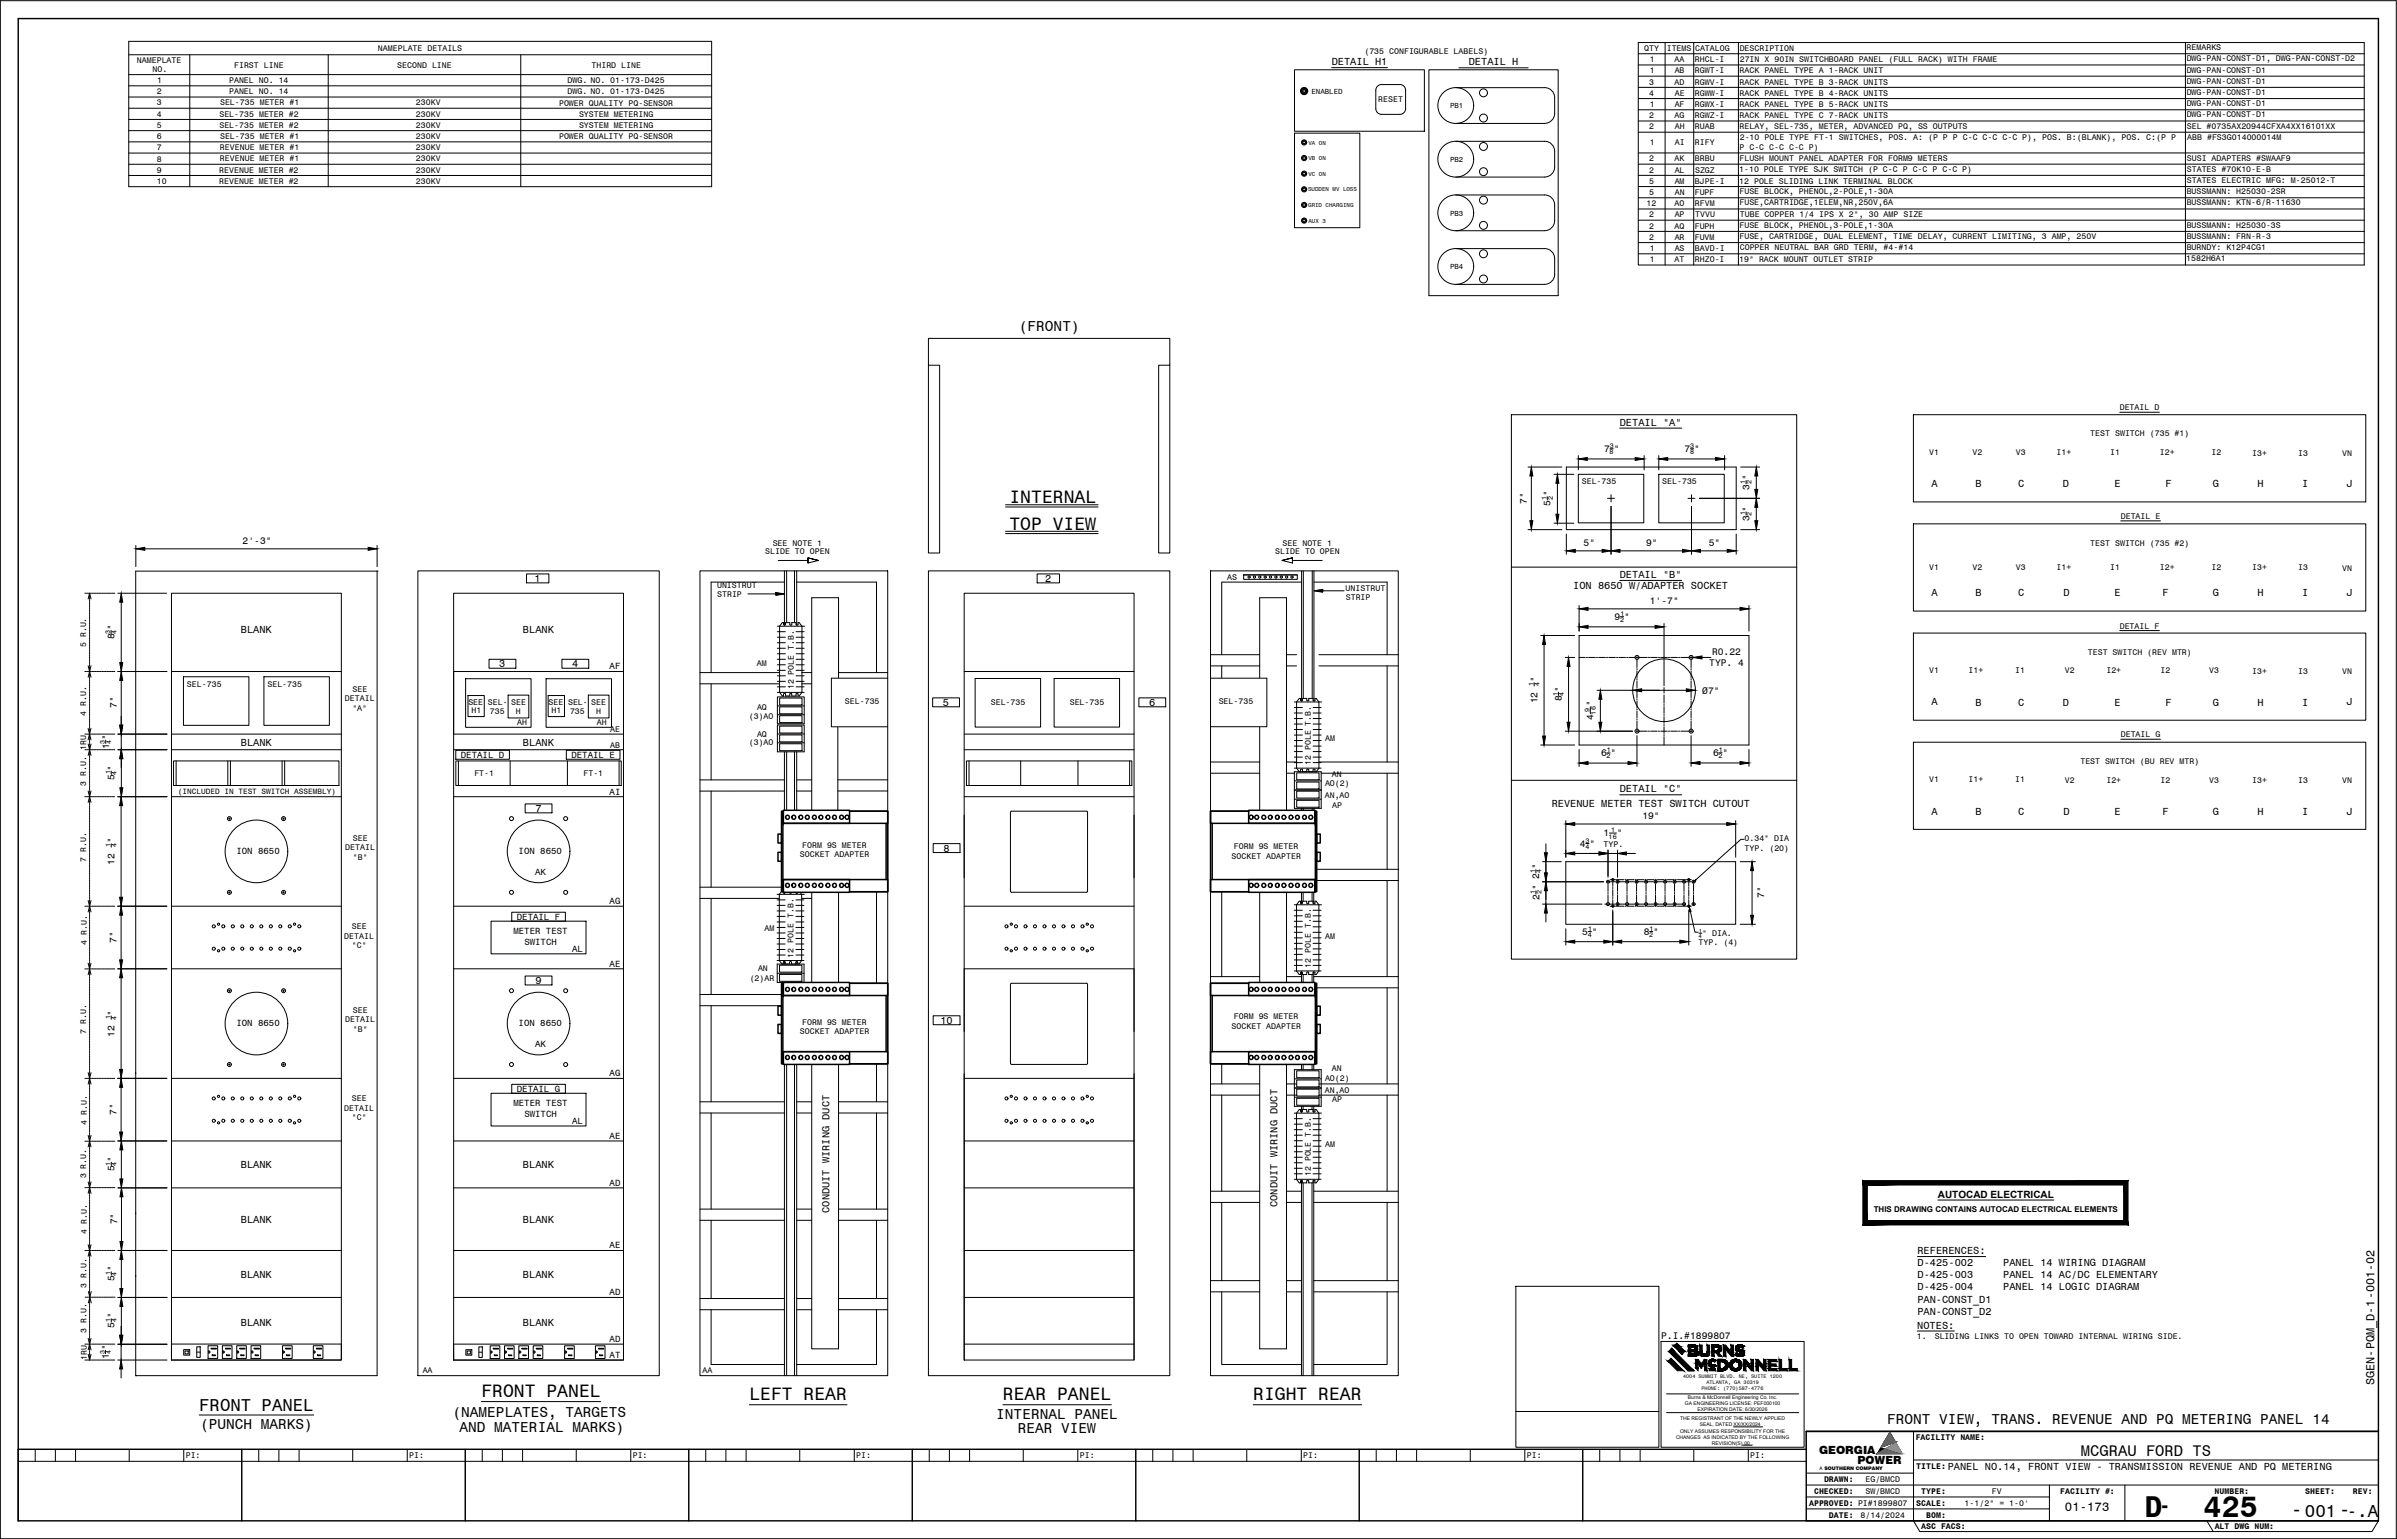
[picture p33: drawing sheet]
<svg xmlns="http://www.w3.org/2000/svg" width="851mm" height="546mm" viewBox="0 0 851 546" stroke-linecap="round" stroke-linejoin="round" font-family="sans-serif">
<defs><g id="words">
<g font-size="10.7">
<text x="761.6" y="538.8">D</text>
<text x="782.6" y="538.8">425</text>
</g>
<text font-size="7" x="813.6" y="538.3">-</text>
<text font-size="6.8" x="766.8" y="536.9">-</text>
<g font-size="6.4">
<text x="358.5" y="178.5">INTERNAL</text>
<text x="358.5" y="188">TOP VIEW</text>
<text x="171" y="496.2">FRONT PANEL</text>
<text x="266.1" y="497.3">LEFT REAR</text>
<text x="356.2" y="497.3">REAR PANEL</text>
<text x="445.1" y="497.3">RIGHT REAR</text>
</g>
<text font-size="6.2" x="818.5" y="538.6">001--.A</text>
<text font-size="6.1" x="70.7" y="501">FRONT PANEL</text>
<text font-size="5.5" x="739" y="517">MCGRAU FORD TS</text>
<g font-size="5.1">
<text x="361.9" y="117.4">(FRONT)</text>
<text x="160.7" y="503.1">(NAMEPLATES, TARGETS</text>
<text x="353.8" y="503.8">INTERNAL PANEL</text>
<text x="71" y="507.4">(PUNCH MARKS)</text>
<text x="163.2" y="508.5">AND MATERIAL MARKS)</text>
<text x="361.5" y="508.9">REAR VIEW</text>
<text x="670.2" y="505.6">FRONT VIEW, TRANS. REVENUE AND PQ METERING PANEL 14</text>
</g>
<text font-size="4.4" x="733.3" y="536.6">01-173</text>
<text font-size="4.2" x="843.3" y="491.8" transform="rotate(-90 843.3 491.8)">SGEN-PQM_D-1-001-02</text>
<g font-size="4">
<text x="646" y="516.1">GEORGIA</text>
<text x="659.7" y="519.7">POWER</text>
</g>
<g font-size="3.7">
<text x="472.9" y="23.1">DETAIL H1</text>
<text x="521.6" y="23.1">DETAIL H</text>
<text x="575.2" y="151.1">DETAIL &quot;A&quot;</text>
<text x="686" y="173">A</text>
<text x="701.6" y="173">B</text>
<text x="716.8" y="173">C</text>
<text x="732.6" y="173">D</text>
<text x="750.9" y="173">E</text>
<text x="769" y="173">F</text>
<text x="785.9" y="173">G</text>
<text x="801.8" y="173">H</text>
<text x="817.6" y="173">I</text>
<text x="833.5" y="172.9">J</text>
<text x="189.9" y="206.6">1</text>
<text x="371.2" y="206.6">2</text>
<text x="558.7" y="209.3">ION 8650 W/ADAPTER SOCKET</text>
<text x="575.2" y="205.2">DETAIL &quot;B&quot;</text>
<text x="686" y="211.7">A</text>
<text x="701.6" y="211.8">B</text>
<text x="716.8" y="211.8">C</text>
<text x="732.8" y="211.8">D</text>
<text x="750.9" y="211.8">E</text>
<text x="768" y="211.8">F</text>
<text x="785.9" y="211.8">G</text>
<text x="801.8" y="211.8">H</text>
<text x="817.6" y="211.8">I</text>
<text x="833.5" y="211.7">J</text>
<text x="85.5" y="224.9">BLANK</text>
<text x="185.7" y="224.9">BLANK</text>
<text x="177.3" y="237">3</text>
<text x="203.2" y="237">4</text>
<text x="334.9" y="250.6">5</text>
<text x="408.1" y="250.6">6</text>
<text x="686" y="250.5">A</text>
<text x="701.6" y="250.5">B</text>
<text x="716.8" y="250.5">C</text>
<text x="732.6" y="250.5">D</text>
<text x="750.9" y="250.5">E</text>
<text x="769" y="250.5">F</text>
<text x="785.9" y="250.5">G</text>
<text x="801.8" y="250.5">H</text>
<text x="817.6" y="250.5">I</text>
<text x="833.5" y="250.5">J</text>
<text x="85.5" y="264.7">BLANK</text>
<text x="185.7" y="264.7">BLANK</text>
<text x="575.2" y="281.3">DETAIL &quot;C&quot;</text>
<text x="551.1" y="286.4">REVENUE METER TEST SWITCH CUTOUT</text>
<text x="190.1" y="288.3">7</text>
<text x="686" y="289.3">A</text>
<text x="701.6" y="289.3">B</text>
<text x="716.8" y="289.3">C</text>
<text x="732.8" y="289.3">D</text>
<text x="750.9" y="289.3">E</text>
<text x="768" y="289.3">F</text>
<text x="785.9" y="289.3">G</text>
<text x="801.8" y="289.3">H</text>
<text x="817.6" y="289.3">I</text>
<text x="833.5" y="289.2">J</text>
<text x="335" y="302.4">8</text>
<text x="190.1" y="349.4">9</text>
<text x="333.9" y="363.5">10</text>
<text x="85.5" y="414.6">BLANK</text>
<text x="185.7" y="414.6">BLANK</text>
<text x="294.6" y="430.6" transform="rotate(-90 294.6 430.6)">CONDUIT WIRING DUCT</text>
<text x="453.6" y="428.6" transform="rotate(-90 453.6 428.6)">CONDUIT WIRING DUCT</text>
<text x="85.5" y="434.1">BLANK</text>
<text x="185.7" y="434.1">BLANK</text>
<text x="681" y="445.3">REFERENCES:</text>
<text x="681" y="449.6">D-425-002</text>
<text x="711.4" y="449.6">PANEL 14 WIRING DIAGRAM</text>
<text x="85.5" y="453.9">BLANK</text>
<text x="185.7" y="453.9">BLANK</text>
<text x="681" y="453.9">D-425-003</text>
<text x="711.4" y="453.9">PANEL 14 AC/DC ELEMENTARY</text>
<text x="681" y="458.2">D-425-004</text>
<text x="711.4" y="458.2">PANEL 14 LOGIC DIAGRAM</text>
<text x="680.9" y="462.5">PAN-CONST_D1</text>
<text x="680.9" y="466.8">PAN-CONST_D2</text>
<text x="85.5" y="470.8">BLANK</text>
<text x="185.7" y="470.8">BLANK</text>
<text x="680.9" y="471.7">NOTES:</text>
<text x="691.7" y="522">PANEL NO.14, FRONT VIEW - TRANSMISSION REVENUE AND PQ METERING</text>
</g>
<text font-size="3.5" x="688.2" y="425.4">AUTOCAD ELECTRICAL</text>
<g font-size="3.4">
<text x="569.7" y="160.6">7 &quot;</text>
<text x="598.3" y="160.6">7 &quot;</text>
<text x="621.3" y="173.9" transform="rotate(-90 621.3 173.9)">3 &quot;</text>
<text x="542.3" y="178.8" transform="rotate(-90 542.3 178.8)">7&quot;</text>
<text x="550.7" y="179.5" transform="rotate(-90 550.7 179.5)">5 &quot;</text>
<text x="621.3" y="185" transform="rotate(-90 621.3 185)">3 &quot;</text>
<text x="86.2" y="193.2">2'-3&quot;</text>
<text x="562.4" y="193.9">5&quot;</text>
<text x="584.6" y="193.9">9&quot;</text>
<text x="606.8" y="193.9">5&quot;</text>
<text x="585.9" y="214.6">1'-7&quot;</text>
<text x="573.4" y="220.2">9 &quot;</text>
<text x="40.6" y="227" transform="rotate(-90 40.6 227)">8 &quot;</text>
<text x="608" y="232.6">R0.22</text>
<text x="607" y="236.6">TYP. 4</text>
<text x="546" y="242.2" transform="rotate(-90 546 242.2)">&quot;</text>
<text x="41.5" y="251.4" transform="rotate(-90 41.5 251.4)">7&quot;</text>
<text x="546" y="249.8" transform="rotate(-90 546 249.8)">12</text>
<text x="554.7" y="249" transform="rotate(-90 554.7 249)">8 &quot;</text>
<text x="566" y="250.8" transform="rotate(-90 566 250.8)">&quot;</text>
<text x="604.5" y="246.2">Ø7&quot;</text>
<text x="566" y="255.5" transform="rotate(-90 566 255.5)">4</text>
<text x="38.7" y="266" transform="rotate(-90 38.7 266)">1 &quot;</text>
<text x="568.6" y="268.5">6 &quot;</text>
<text x="608.4" y="268.5">6 &quot;</text>
<text x="40.7" y="277" transform="rotate(-90 40.7 277)">5 &quot;</text>
<text x="583.2" y="290.9">19&quot;</text>
<text x="40.7" y="299.5" transform="rotate(-90 40.7 299.5)">&quot;</text>
<text x="569.5" y="297">1</text>
<text x="574.2" y="297">&quot;</text>
<text x="561.1" y="300.7">4 &quot;</text>
<text x="40.7" y="307" transform="rotate(-90 40.7 307)">12</text>
<text x="546.7" y="319.5" transform="rotate(-90 546.7 319.5)">2 &quot; 2 &quot;</text>
<text x="626.5" y="318.9" transform="rotate(-90 626.5 318.9)">7&quot;</text>
<text x="41.4" y="334.7" transform="rotate(-90 41.4 334.7)">7&quot;</text>
<text x="561.9" y="332">5 &quot;</text>
<text x="583.8" y="331.9">8 &quot;</text>
<text x="40.7" y="360.6" transform="rotate(-90 40.7 360.6)">&quot;</text>
<text x="40.7" y="368.1" transform="rotate(-90 40.7 368.1)">12</text>
<text x="41.4" y="395.9" transform="rotate(-90 41.4 395.9)">7&quot;</text>
<text x="40.7" y="415.9" transform="rotate(-90 40.7 415.9)">5 &quot;</text>
<text x="41.6" y="434.7" transform="rotate(-90 41.6 434.7)">7&quot;</text>
<text x="40.7" y="454.8" transform="rotate(-90 40.7 454.8)">5 &quot;</text>
<text x="40.7" y="471.5" transform="rotate(-90 40.7 471.5)">5 &quot;</text>
<text x="589.9" y="475.5">P.I.#1899807</text>
<text x="38.7" y="482.7" transform="rotate(-90 38.7 482.7)">1 &quot;</text>
</g>
<g font-size="3.2">
<text x="216.5" y="237.7">AF</text>
<text x="163.7" y="269">DETAIL D</text>
<text x="202.9" y="269">DETAIL E</text>
<text x="216.5" y="282.1">AI</text>
<text x="84" y="303.3">ION 8650</text>
<text x="184.2" y="303.3">ION 8650</text>
<text x="190.1" y="310.7">AK</text>
<text x="216.5" y="321">AG</text>
<text x="183.6" y="326.5">DETAIL F</text>
<text x="182.3" y="331.7">METER TEST</text>
<text x="186.2" y="335.4">SWITCH</text>
<text x="203.2" y="337.9">AL</text>
<text x="216.5" y="343.3">AE</text>
<text x="84" y="364.4">ION 8650</text>
<text x="184.2" y="364.4">ION 8650</text>
<text x="190.1" y="371.8">AK</text>
<text x="216.5" y="382.1">AG</text>
<text x="183.6" y="387.6">DETAIL G</text>
<text x="182.3" y="392.8">METER TEST</text>
<text x="186.2" y="396.6">SWITCH</text>
<text x="203.2" y="399">AL</text>
<text x="216.5" y="404.4">AE</text>
<text x="216.5" y="421">AD</text>
<text x="216.5" y="443.3">AE</text>
<text x="216.5" y="459.9">AD</text>
<text x="216.5" y="476.5">AD</text>
<text x="216.5" y="482.1">AT</text>
</g>
<g font-size="2.9">
<text x="776.5" y="17.8">REMARKS</text>
<text x="48.6" y="22.2">NAMEPLATE</text>
<text x="83.1" y="24">FIRST LINE</text>
<text x="134.2" y="18.1">NAMEPLATE DETAILS</text>
<text x="141.1" y="24">SECOND LINE</text>
<text x="210.1" y="24">THIRD LINE</text>
<text x="484.5" y="19.2">(735 CONFIGURABLE LABELS)</text>
<text x="583.9" y="18.1">QTY</text>
<text x="585.9" y="22.1">1</text>
<text x="591.9" y="18.1">ITEMS</text>
<text x="594.7" y="22.1">AA</text>
<text x="601.9" y="22.1">RHCL-I</text>
<text x="602" y="18.1">CATALOG</text>
<text x="617.8" y="18.1">DESCRIPTION</text>
<text x="617.8" y="21.8">27IN X 90IN SWITCHBOARD PANEL (FULL RACK) WITH FRAME</text>
<text x="776.6" y="21.8">DWG-PAN-CONST-D1, DWG-PAN-CONST-D2</text>
<text x="54.1" y="25.7">NO.</text>
<text x="55.8" y="29.5">1</text>
<text x="81.4" y="29.5">PANEL NO. 14</text>
<text x="201.6" y="29.5">DWG. NO. 01-173-D425</text>
<text x="585.9" y="26.1">1</text>
<text x="594.7" y="26.1">AB</text>
<text x="601.9" y="26.1">RGWT-I</text>
<text x="617.8" y="26.1">RACK PANEL TYPE A 1-RACK UNIT</text>
<text x="776.6" y="25.8">DWG-PAN-CONST-D1</text>
<text x="776.6" y="29.8">DWG-PAN-CONST-D1</text>
<text x="55.7" y="33.5">2</text>
<text x="81.4" y="33.5">PANEL NO. 14</text>
<text x="201.6" y="33.5">DWG. NO. 01-173-D425</text>
<text x="585.7" y="34">4</text>
<text x="585.7" y="30">3</text>
<text x="594.7" y="30">AD</text>
<text x="594.8" y="34">AE</text>
<text x="601.9" y="30">RGWV-I</text>
<text x="601.9" y="34">RGWW-I</text>
<text x="617.8" y="30">RACK PANEL TYPE B 3-RACK UNITS</text>
<text x="617.8" y="34">RACK PANEL TYPE B 4-RACK UNITS</text>
<text x="776.6" y="33.8">DWG-PAN-CONST-D1</text>
<text x="55.7" y="41.4">4</text>
<text x="55.7" y="37.4">3</text>
<text x="77.9" y="41.4">SEL-735 METER #2</text>
<text x="78.1" y="37.4">SEL-735 METER #1</text>
<text x="147.7" y="37.4">230KV</text>
<text x="147.7" y="41.4">230KV</text>
<text x="198.5" y="37.5">POWER QUALITY PQ-SENSOR</text>
<text x="205.6" y="41.5">SYSTEM METERING</text>
<text x="489.5" y="36.3">RESET</text>
<text x="585.7" y="42">2</text>
<text x="585.9" y="38">1</text>
<text x="594.7" y="42">AG</text>
<text x="594.7" y="38">AF</text>
<text x="601.9" y="38">RGWX-I</text>
<text x="601.9" y="42">RGWZ-I</text>
<text x="617.8" y="38">RACK PANEL TYPE B 5-RACK UNITS</text>
<text x="617.8" y="42">RACK PANEL TYPE C 7-RACK UNITS</text>
<text x="776.6" y="37.7">DWG-PAN-CONST-D1</text>
<text x="776.6" y="41.7">DWG-PAN-CONST-D1</text>
<text x="55.7" y="45.4">5</text>
<text x="77.9" y="45.4">SEL-735 METER #2</text>
<text x="147.7" y="45.4">230KV</text>
<text x="205.6" y="45.5">SYSTEM METERING</text>
<text x="585.7" y="46">2</text>
<text x="594.8" y="46">AH</text>
<text x="601.9" y="45.9">RUAB</text>
<text x="617.8" y="45.7">RELAY, SEL-735, METER, ADVANCED PQ, SS OUTPUTS</text>
<text x="776.6" y="45.7">SEL #0735AX20944CFXA4XX16101XX</text>
<text x="55.7" y="49.4">6</text>
<text x="55.7" y="53.4">7</text>
<text x="78.1" y="53.4">REVENUE METER #1</text>
<text x="78.1" y="49.4">SEL-735 METER #1</text>
<text x="147.7" y="49.4">230KV</text>
<text x="147.7" y="53.4">230KV</text>
<text x="198.5" y="49.4">POWER QUALITY PQ-SENSOR</text>
<text x="585.9" y="51.6">1</text>
<text x="594.8" y="51.6">AI</text>
<text x="601.9" y="51.6">RIFY</text>
<text x="617.7" y="53.1">P C-C C-C C-C P)</text>
<text x="617.8" y="49.7">2-10 POLE TYPE FT-1 SWITCHES, POS. A: (P P P C-C C-C C-C P), POS. B:(BLANK), POS. C:(P P</text>
<text x="776.8" y="49.7">ABB #FS3G014000014M</text>
<text x="55.7" y="57.4">8</text>
<text x="78.1" y="57.3">REVENUE METER #1</text>
<text x="147.7" y="57.3">230KV</text>
<text x="585.7" y="57.3">2</text>
<text x="594.7" y="57.3">AK</text>
<text x="601.9" y="57.3">BRBU</text>
<text x="617.7" y="57.3">FLUSH MOUNT PANEL ADAPTER FOR FORM9 METERS</text>
<text x="776.6" y="57">SUSI ADAPTERS #SWAAF9</text>
<text x="55.7" y="65.3">10</text>
<text x="55.7" y="61.3">9</text>
<text x="77.9" y="61.3">REVENUE METER #2</text>
<text x="77.9" y="65.3">REVENUE METER #2</text>
<text x="147.7" y="61.3">230KV</text>
<text x="147.7" y="65.3">230KV</text>
<text x="585.7" y="61.3">2</text>
<text x="585.7" y="65.2">5</text>
<text x="594.7" y="61.3">AL</text>
<text x="594.7" y="65.3">AM</text>
<text x="601.9" y="65.2">BJPE-I</text>
<text x="602" y="61.3">SZGZ</text>
<text x="617.6" y="61">1-10 POLE TYPE SJK SWITCH (P C-C P C-C P C-C P)</text>
<text x="617.6" y="65.3">12 POLE SLIDING LINK TERMINAL BLOCK</text>
<text x="776.6" y="61">STATES #70K10-E-B</text>
<text x="776.6" y="65">STATES ELECTRIC MFG: M-25012-T</text>
<text x="585.7" y="69.2">5</text>
<text x="594.8" y="69.3">AN</text>
<text x="601.9" y="69.2">FUPF</text>
<text x="617.7" y="69">FUSE BLOCK, PHENOL,2-POLE,1-30A</text>
<text x="776.6" y="69">BUSSMANN: H25030-2SR</text>
<text x="584.7" y="73.2">12</text>
<text x="585.7" y="77.2">2</text>
<text x="594.7" y="73.2">AO</text>
<text x="594.7" y="77.2">AP</text>
<text x="601.9" y="73.2">RFVM</text>
<text x="602" y="77.2">TVVU</text>
<text x="617.7" y="73">FUSE,CARTRIDGE,1ELEM,NR,250V,6A</text>
<text x="617.9" y="76.9">TUBE COPPER 1/4 IPS X 2&quot;, 30 AMP SIZE</text>
<text x="776.6" y="72.9">BUSSMANN: KTN-6/R-11630</text>
<text x="585.7" y="81.2">2</text>
<text x="594.7" y="81.1">AQ</text>
<text x="601.9" y="81.1">FUPH</text>
<text x="617.7" y="80.9">FUSE BLOCK, PHENOL,3-POLE,1-30A</text>
<text x="776.6" y="80.9">BUSSMANN: H25030-3S</text>
<text x="585.7" y="85.2">2</text>
<text x="585.9" y="89.1">1</text>
<text x="594.7" y="85.2">AR</text>
<text x="594.7" y="89.1">AS</text>
<text x="601.9" y="85.1">FUVM</text>
<text x="601.9" y="89.1">BAVD-I</text>
<text x="617.7" y="84.9">FUSE, CARTRIDGE, DUAL ELEMENT, TIME DELAY, CURRENT LIMITING, 3 AMP, 250V</text>
<text x="617.9" y="88.9">COPPER NEUTRAL BAR GRD TERM, #4-#14</text>
<text x="776.6" y="84.9">BUSSMANN: FRN-R-3</text>
<text x="776.6" y="88.9">BURNDY: K12P4CG1</text>
<text x="585.9" y="93.1">1</text>
<text x="594.7" y="93.1">AT</text>
<text x="601.9" y="93.1">RHZO-I</text>
<text x="617.6" y="93.1">19&quot; RACK MOUNT OUTLET STRIP</text>
<text x="776.4" y="92.8">1582H6A1</text>
<text x="752.8" y="145.7">DETAIL D</text>
<text x="742.3" y="154.9">TEST SWITCH (735 #1)</text>
<text x="685.1" y="161.5">V1</text>
<text x="700.6" y="161.6">V2</text>
<text x="715.9" y="161.6">V3</text>
<text x="730.3" y="161.6">I1+</text>
<text x="749.4" y="161.6">I1</text>
<text x="767" y="161.6">I2+</text>
<text x="785.4" y="161.6">I2</text>
<text x="799.8" y="161.7">I3+</text>
<text x="816.2" y="161.7">I3</text>
<text x="831.7" y="161.8">VN</text>
<text x="561.7" y="172">SEL-735</text>
<text x="590.3" y="172">SEL-735</text>
<text x="753.2" y="184.3">DETAIL E</text>
<text x="271.8" y="196.8">SLIDE TO OPEN</text>
<text x="274.4" y="193.8">SEE NOTE 1</text>
<text x="452.9" y="196.8">SLIDE TO OPEN</text>
<text x="455.5" y="193.8">SEE NOTE 1</text>
<text x="742.3" y="193.7">TEST SWITCH (735 #2)</text>
<text x="685.1" y="202.3">V1</text>
<text x="700.6" y="202.4">V2</text>
<text x="715.9" y="202.4">V3</text>
<text x="730.3" y="202.4">I1+</text>
<text x="749.4" y="202.4">I1</text>
<text x="767" y="202.4">I2+</text>
<text x="785.4" y="202.4">I2</text>
<text x="799.8" y="202.6">I3+</text>
<text x="816.2" y="202.6">I3</text>
<text x="831.7" y="202.6">VN</text>
<text x="254.7" y="209">UNISTRUT</text>
<text x="435.9" y="205.8">AS</text>
<text x="477.9" y="209.8">UNISTRUT</text>
<text x="254.7" y="212">STRIP</text>
<text x="477.9" y="212.9">STRIP</text>
<text x="752.8" y="223.2">DETAIL F</text>
<text x="30.6" y="229.8" transform="rotate(-90 30.6 229.8)">5 R.U.</text>
<text x="741.4" y="232.5">TEST SWITCH (REV MTR)</text>
<text x="268.8" y="236.3">AM</text>
<text x="685.1" y="239">V1</text>
<text x="699.1" y="239">I1+</text>
<text x="715.7" y="239">I1</text>
<text x="733.3" y="239.1">V2</text>
<text x="748.1" y="239.1">I2+</text>
<text x="767.2" y="239.1">I2</text>
<text x="784.6" y="239.1">V3</text>
<text x="799.8" y="239.3">I3+</text>
<text x="816.2" y="239.3">I3</text>
<text x="831.7" y="239.3">VN</text>
<text x="66.4" y="243.9">SEL-735</text>
<text x="95" y="243.9">SEL-735</text>
<text x="125.2" y="245.6">SEE</text>
<text x="281.9" y="244.8" transform="rotate(-90 281.9 244.8)">12 POLE T.B.</text>
<text x="122.5" y="249">DETAIL</text>
<text x="166.3" y="250.3">SEE</text>
<text x="173.2" y="250.4">SEL-</text>
<text x="181.5" y="250.4">SEE</text>
<text x="194.8" y="250.3">SEE</text>
<text x="201.7" y="250.4">SEL-</text>
<text x="210" y="250.4">SEE</text>
<text x="300.1" y="250">SEL-735</text>
<text x="351.9" y="250.3">SEL-735</text>
<text x="379.9" y="250.3">SEL-735</text>
<text x="432.8" y="250">SEL-735</text>
<text x="30.6" y="254.2" transform="rotate(-90 30.6 254.2)">4 R.U.</text>
<text x="125.1" y="252.4">&quot;A&quot;</text>
<text x="167.4" y="253.3">H1</text>
<text x="173.9" y="253.4">735</text>
<text x="183.2" y="253.4">H</text>
<text x="183.6" y="257.5">AH</text>
<text x="195.9" y="253.3">H1</text>
<text x="202.4" y="253.4">735</text>
<text x="211.7" y="253.4">H</text>
<text x="212" y="257.5">AH</text>
<text x="265.9" y="255.2">(3)AO</text>
<text x="268.8" y="252.2">AQ</text>
<text x="216.7" y="260">AE</text>
<text x="268.8" y="261.5">AQ</text>
<text x="470.6" y="263.2">AM</text>
<text x="753.2" y="261.8">DETAIL G</text>
<text x="30.6" y="266.3" transform="rotate(-90 30.6 266.3)">1RU</text>
<text x="216.7" y="265.5">AB</text>
<text x="265.9" y="264.6">(3)AO</text>
<text x="168.5" y="275.5">FT-1</text>
<text x="207.2" y="275.6">FT-1</text>
<text x="465.5" y="271.7" transform="rotate(-90 465.5 271.7)">12 POLE T.B.</text>
<text x="473" y="275.8">AN</text>
<text x="738.8" y="271.2">TEST SWITCH (BU REV MTR)</text>
<text x="30.6" y="279.1" transform="rotate(-90 30.6 279.1)">3 R.U.</text>
<text x="470.6" y="279.2">AO(2)</text>
<text x="685.1" y="277.7">V1</text>
<text x="699.1" y="277.8">I1+</text>
<text x="715.7" y="277.8">I1</text>
<text x="733.3" y="277.9">V2</text>
<text x="748.1" y="277.9">I2+</text>
<text x="767.2" y="277.9">I2</text>
<text x="784.6" y="277.8">V3</text>
<text x="799.8" y="278">I3+</text>
<text x="816.2" y="278">I3</text>
<text x="831.7" y="278">VN</text>
<text x="470.5" y="283.4">AN,AO</text>
<text x="473.1" y="286.8">AP</text>
<text x="125.3" y="298.5">SEE</text>
<text x="619.5" y="298.8">0.34&quot; DIA</text>
<text x="30.6" y="305.9" transform="rotate(-90 30.6 305.9)">7 R.U.</text>
<text x="122.6" y="301.9">DETAIL</text>
<text x="125.3" y="305.3">&quot;B&quot;</text>
<text x="284.1" y="304.5">SOCKET ADAPTER</text>
<text x="284.9" y="301">FORM 9S METER</text>
<text x="437.4" y="305">SOCKET ADAPTER</text>
<text x="438.2" y="301.5">FORM 9S METER</text>
<text x="569.5" y="300.6">TYP.</text>
<text x="619.6" y="302.2">TYP. (20)</text>
<text x="125" y="329.9">SEE</text>
<text x="30.8" y="335.4" transform="rotate(-90 30.8 335.4)">4 R.U.</text>
<text x="122.3" y="333.3">DETAIL</text>
<text x="271.5" y="330.6">AM</text>
<text x="470.6" y="333.2">AM</text>
<text x="603.2" y="335.7">TYP. (4)</text>
<text x="604.5" y="332.4">&quot; DIA.</text>
<text x="124.9" y="336.7">&quot;C&quot;</text>
<text x="281.9" y="340" transform="rotate(-90 281.9 340)">12 POLE T.B.</text>
<text x="269.2" y="344.9">AN</text>
<text x="465.5" y="343.7" transform="rotate(-90 465.5 343.7)">12 POLE T.B.</text>
<text x="266.2" y="348.4">(2)AR</text>
<text x="125.3" y="359.7">SEE</text>
<text x="122.6" y="363">DETAIL</text>
<text x="284.9" y="363.8">FORM 9S METER</text>
<text x="437.4" y="365.2">SOCKET ADAPTER</text>
<text x="438.2" y="361.8">FORM 9S METER</text>
<text x="30.6" y="367.1" transform="rotate(-90 30.6 367.1)">7 R.U.</text>
<text x="125.3" y="366.4">&quot;B&quot;</text>
<text x="284.1" y="367.3">SOCKET ADAPTER</text>
<text x="470.6" y="383.7">AO(2)</text>
<text x="473" y="380.2">AN</text>
<text x="470.5" y="387.9">AN,AO</text>
<text x="122.3" y="394.4">DETAIL</text>
<text x="125" y="391">SEE</text>
<text x="473.1" y="391.3">AP</text>
<text x="30.8" y="399.3" transform="rotate(-90 30.8 399.3)">4 R.U.</text>
<text x="124.9" y="397.8">&quot;C&quot;</text>
<text x="470.6" y="407.2">AM</text>
<text x="30.6" y="418.4" transform="rotate(-90 30.6 418.4)">3 R.U.</text>
<text x="465.5" y="417.7" transform="rotate(-90 465.5 417.7)">12 POLE T.B.</text>
<text x="30.8" y="438.1" transform="rotate(-90 30.8 438.1)">4 R.U.</text>
<text x="30.7" y="457.3" transform="rotate(-90 30.7 457.3)">3 R.U.</text>
<text x="30.7" y="473.3" transform="rotate(-90 30.7 473.3)">3 R.U.</text>
<text x="680.8" y="475.4">1.</text>
<text x="687.1" y="475.4">SLIDING LINKS TO OPEN TOWARD INTERNAL WIRING SIDE.</text>
<text x="30.8" y="482.8" transform="rotate(-90 30.8 482.8)">1RU</text>
<text x="150.1" y="487.4">AA</text>
<text x="249.5" y="487.4">AA</text>
<text x="680.3" y="511.3">FACILITY NAME:</text>
<text x="66" y="517.8">PI:</text>
<text x="145.3" y="517.8">PI:</text>
<text x="224.7" y="517.8">PI:</text>
<text x="304.1" y="517.8">PI:</text>
<text x="383.5" y="517.8">PI:</text>
<text x="462.8" y="517.8">PI:</text>
<text x="542.2" y="517.8">PI:</text>
<text x="621.6" y="517.8">PI:</text>
<text x="680.5" y="521.5">TITLE:</text>
<text x="647.8" y="526.2">DRAWN:</text>
<text x="662.5" y="526.2">EG/BMCD</text>
<text x="644.2" y="530.4">CHECKED:</text>
<text x="662.5" y="530.4">SW/BMCD</text>
<text x="682.3" y="530.4">TYPE:</text>
<text x="707.4" y="530.4">FV</text>
<text x="731.7" y="530.4">FACILITY #:</text>
<text x="786.4" y="530.4">NUMBER:</text>
<text x="818.7" y="530.4">SHEET:</text>
<text x="835.6" y="530.5">REV:</text>
<text x="642.5" y="534.7">APPROVED: PI#1899807</text>
<text x="649.5" y="538.9">DATE:</text>
<text x="660.7" y="538.9">8/14/2024</text>
<text x="680.5" y="534.7">SCALE:</text>
<text x="684" y="538.9">BOM:</text>
<text x="697.7" y="534.7">1-1/2&quot; = 1-0'</text>
<text x="682.3" y="542.9">ASC FACS:</text>
<text x="786.5" y="542.9">ALT DWG NUM:</text>
</g>
<text font-size="2.8" x="665.4" y="430.4">THIS DRAWING CONTAINS AUTOCAD ELECTRICAL ELEMENTS</text>
<text font-size="2.7" x="63.2" y="281.8">(INCLUDED IN TEST SWITCH ASSEMBLY)</text>
<g font-size="2.6">
<text x="465.7" y="33.4">ENABLED</text>
<text x="515" y="38.4">PB1</text>
<text x="515" y="57.5">PB2</text>
<text x="515" y="76.5">PB3</text>
<text x="515" y="95.6">PB4</text>
</g>
<g font-size="2.4">
<text x="571.6" y="161.4">8</text>
<text x="571.6" y="159.1">3</text>
<text x="600.2" y="161.4">8</text>
<text x="600.2" y="159.1">3</text>
<text x="619.8" y="171.8" transform="rotate(-90 619.8 171.8)">1</text>
<text x="622.1" y="171.9" transform="rotate(-90 622.1 171.9)">2</text>
<text x="549.2" y="177.5" transform="rotate(-90 549.2 177.5)">1</text>
<text x="551.5" y="177.6" transform="rotate(-90 551.5 177.6)">2</text>
<text x="619.8" y="182.9" transform="rotate(-90 619.8 182.9)">1</text>
<text x="622.1" y="183" transform="rotate(-90 622.1 183)">2</text>
<text x="575.3" y="220.9">2</text>
<text x="575.4" y="218.7">1</text>
<text x="39.2" y="225.1" transform="rotate(-90 39.2 225.1)">3</text>
<text x="41.4" y="225.1" transform="rotate(-90 41.4 225.1)">4</text>
<text x="544.6" y="243.6" transform="rotate(-90 544.6 243.6)">1</text>
<text x="546.7" y="243.7" transform="rotate(-90 546.7 243.7)">4</text>
<text x="553.2" y="247" transform="rotate(-90 553.2 247)">1</text>
<text x="555.4" y="247.1" transform="rotate(-90 555.4 247.1)">4</text>
<text x="564.5" y="252.9" transform="rotate(-90 564.5 252.9)">9</text>
<text x="566.8" y="253.7" transform="rotate(-90 566.8 253.7)">16</text>
<text x="37.3" y="264.1" transform="rotate(-90 37.3 264.1)">3</text>
<text x="39.5" y="264.1" transform="rotate(-90 39.5 264.1)">4</text>
<text x="570.5" y="269.3">2</text>
<text x="570.6" y="267.1">1</text>
<text x="610.3" y="269.3">2</text>
<text x="610.4" y="267">1</text>
<text x="39.2" y="275" transform="rotate(-90 39.2 275)">1</text>
<text x="41.4" y="275.1" transform="rotate(-90 41.4 275.1)">4</text>
<text x="563" y="299.2">3</text>
<text x="571.3" y="297.8">16</text>
<text x="572.2" y="295.5">1</text>
<text x="39.2" y="300.8" transform="rotate(-90 39.2 300.8)">1</text>
<text x="41.4" y="300.9" transform="rotate(-90 41.4 300.9)">4</text>
<text x="563" y="301.4">4</text>
<text x="545.2" y="310" transform="rotate(-90 545.2 310)">1</text>
<text x="547.4" y="310.1" transform="rotate(-90 547.4 310.1)">4</text>
<text x="545.2" y="317.5" transform="rotate(-90 545.2 317.5)">1</text>
<text x="547.4" y="317.6" transform="rotate(-90 547.4 317.6)">2</text>
<text x="563.9" y="332.7">4</text>
<text x="564" y="330.5">1</text>
<text x="585.7" y="332.7">2</text>
<text x="585.8" y="330.5">1</text>
<text x="39.2" y="361.9" transform="rotate(-90 39.2 361.9)">1</text>
<text x="41.4" y="362" transform="rotate(-90 41.4 362)">4</text>
<text x="39.2" y="413.9" transform="rotate(-90 39.2 413.9)">1</text>
<text x="41.4" y="414" transform="rotate(-90 41.4 414)">4</text>
<text x="39.2" y="452.8" transform="rotate(-90 39.2 452.8)">1</text>
<text x="41.4" y="452.9" transform="rotate(-90 41.4 452.9)">4</text>
<text x="39.2" y="469.4" transform="rotate(-90 39.2 469.4)">1</text>
<text x="41.4" y="469.6" transform="rotate(-90 41.4 469.6)">4</text>
<text x="37.2" y="480.7" transform="rotate(-90 37.2 480.7)">3</text>
<text x="39.4" y="480.7" transform="rotate(-90 39.4 480.7)">4</text>
</g>
<g font-size="2.1">
<text x="464.7" y="51.3">VA ON</text>
<text x="464.7" y="56.9">VB ON</text>
<text x="464.7" y="62.4">VC ON</text>
<text x="464.6" y="67.9">SUDDEN MV LOSS</text>
<text x="464.6" y="73.5">GRID CHARGING</text>
<text x="464.7" y="79">AUX 3</text>
</g>
<g font-size="2">
<text x="603.2" y="333">4</text>
<text x="603.4" y="331.1">1</text>
</g>
<g font-size="1.8">
<text x="597.7" y="489.2">4004 SUMMIT BLVD. NE, SUITE 1200</text>
<text x="606" y="491.4">ATLANTA, GA 30319</text>
<text x="599.4" y="496.8">Burns &amp; McDonnell Engineering Co. Inc.</text>
<text x="604.3" y="493.5">PHONE: (770)587-4776</text>
<text x="598.3" y="498.9">GA ENGINEERING LICENSE: PEF000100</text>
<text x="602.8" y="501">EXPIRATION DATE: 6/30/2026</text>
<text x="596.6" y="508.6">ONLY ASSUMES RESPONSIBILITY FOR THE</text>
<text x="596.7" y="504.4">THE REGISTRANT OF THE NEWLY APPLIED</text>
<text x="603.7" y="506.5">SEAL, DATED XX/XX/2024 .</text>
<text x="595.2" y="510.8">CHANGES AS INDICATED BY THE FOLLOWING</text>
<text x="607.9" y="512.9">REVISION(S) 00 .</text>
</g>
<text font-size="1.7" x="646.2" y="522.1">A SOUTHERN COMPANY</text>
</g></defs>
<!-- layer: 0 -->
<g fill="none" stroke="#000" stroke-width=".36">
<path d="M45.7 14.7h207v51.6h-207zM45.7 19.4h207M67.4 19.4v46.9M116.6 19.4v46.9M184.9 19.4v46.9M581.8 15.1h257.8v79h-257.8zM581.8 19.1h257.8M591.3 15.1v79M601.5 15.1v79M617.4 15.1v79M776.1 15.1v79M45.7 26.5h207"/>
<path d="M45.7 30.5h207M45.7 34.5h207M45.7 38.4h207M459.7 24.8h46.1v21.8h-46.1zM472.9 24h19.8M488.6 38.6a2.04 2.04 0 0 0 2 2h6.6a2.04 2.04 0 0 0 2-2M499.2 32.1v6.5M499.2 32a2.04 2.04 0 0 0-2-2h-6.6a2.01 2.01 0 0 0-2 2v6.6M507.4 24.8h46v80.2h-46zM517 31.1h31.5M518.1 24.1h24.6M548.5 31.1a3.6 3.6 0 0 1 3.6 3.6v5.6a3.6 3.6 0 0 1-3.6 3.5"/>
<path d="M581.8 23.1h257.8M581.8 27h257.8M581.8 31h257.8M581.8 35h257.8M581.8 39h257.8M45.7 42.4h207M45.7 46.4h207M45.7 50.4h207M45.7 54.3h207M45.7 58.3h207M459.7 47.3h23.2v33.5h-23.2zM517 50.2h31.5a3.6 3.6 0 0 1 3.6 3.5v5.6a3.6 3.6 0 0 1-3.6 3.6h-31.5"/>
<path d="M517 43.8h31.5M581.8 54.3h257.8M581.8 43h257.8M581.8 46.9h257.8M581.8 58.3h257.8M45.7 62.3h207M517 69.2h31.5a3.6 3.6 0 0 1 3.6 3.6v5.6M552.1 78.3a3.6 3.6 0 0 1-3.6 3.6h-31.5M581.8 62.3h257.8M581.8 66.2h257.8M581.8 70.2h257.8M581.8 74.2h257.8"/>
<path d="M581.8 78.2h257.8M517 88.3h31.5a3.6 3.6 0 0 1 3.6 3.5v5.6a3.6 3.6 0 0 1-3.6 3.6h-31.5M581.8 82.2h257.8M581.8 86.1h257.8M581.8 90.1h257.8M329.7 129.7h4v66.7h-4v-76.2h85.7v76.2h-3.9v-66.7h3.9M536.7 147.2h101.4v193.4h-101.4zM571.8 159.4h1.1M575.2 152h22M600.3 159.4h1.2M679.5 147.2h160.7v31h-160.7zM752.8 146.4h14.1"/>
<path d="M357.1 179.2h32.9M542.6 165.8h12.1M543.8 169v15.9M549.5 176.4v1.1M551.9 168.4h7M553.1 171.6v11M556.3 165.8h60.3v22.3h-60.3zM560.5 168.4h23.3v17.2h-23.3zM560.5 161.8v5M563.7 163h17M570.9 176.9h2.4M572.1 175.7v2.5"/>
<path d="M572.1 179.8v17M583.9 161.8v5M589.1 168.4h23.2v17.2h-23.2zM589.1 161.8v5M592.3 163h17M599.5 176.9h2.4M600.7 175.7v2.5M600.7 179.8v17M603.5 176.9h21.4M612.5 161.8v5M618.2 165.8h6.7M620.1 170.6v1.2"/>
<path d="M623.7 169v4.8M48.2 193.7v7.5M51.4 194.9h79.3M133.9 193.7v7.5M276.4 199h10.5M290.6 199l-3.7-.9 3.7 .9-3.7 .9v-1.8v1.8M357.1 180h32.9M357.1 188.7h32.9M357.1 189.5h32.9M455.3 199l3.7-.9-3.7 .9 3.7 .9v-1.8v1.8M459 199h10.6M542.6 188.1h12.1"/>
<path d="M551.9 185.8h7M556.3 189.6v7.2M559.4 195.6h9.6M575.3 195.6h22.2M603.9 195.6h9.5M616.6 189.6v7.2M618.2 188.1h6.7M620.1 181.8v1.1M623.7 180.1v4.8M679.5 186h160.7v31h-160.7zM753.2 184.9h14M30.1 210.6h.5"/>
<path d="M30.8 210.6h.4M31.3 212.7l.5-2.1 .5 2.1M31.4 210.6h.4v.3M31.8 211.2v.3M31.8 211.7v.4M31.8 212.3v.4M31.8 212.9v.4M31.8 213.5v.4M31.8 214.1v.4M31.8 214.7v.4M31.8 215.3v.4M31.8 215.9v.4"/>
<path d="M31.8 216.5v.4M31.8 217.1v.4M31.8 217.7v.4M31.8 218.3v.4M31.8 218.9v.4M31.8 219.5v.4M32 210.6h.4M32.6 210.6h.4M33.2 210.6h.4M33.8 210.6h.4M34.4 210.6h.4M34.9 210.6h.4"/>
<path d="M35.5 210.6h.4M36.2 210.6h.3M36.7 210.6h.4M37.3 210.6h.4M37.9 210.6h.4M38.5 210.6h.4M39.1 210.6h.4M39.7 210.6h.4M40.3 210.6h.5M41.9 210.6h17.3M43.1 213.8v21.5M60.9 210.6h60.3v272.3h-60.3z"/>
<path d="M133.9 202.8h.1M133.9 202.8h-85.7v285.7M133.9 202.8v285.7h-85.7M148.4 202.7h85.7v285.8h-85.7zM161.1 210.6h60.3v272.3h-60.3zM187 203.8h7.9v3.2h-7.9zM248.6 202.7h66.7v285.8h-66.7zM265.6 210.9h13M275.5 210.4l3.1 .5-3.1 .5zM275.5 210.5l2.3 .4-2.3 .4zM275.5 210.6l1.6 .3-1.6 .3zM275.5 210.8l.8 .1-.8 .1z"/>
<path d="M278.6 206.7h-26.1v32.1M278.6 202.7v19.3M279.4 202.7v18.4M282.2 202.7v18.4M282.9 206.7h28.4v32.1M282.9 202.7v19.3M329.7 202.7h85.7v285.8h-85.7zM342.4 210.6h60.3v272.3h-60.3zM368.3 203.8h8v3.2h-8zM429.9 202.7h66.7v285.8h-66.7zM441.7 204.1h19v1.6h-19zM441.7 204.1h19"/>
<path d="M462.2 206.7h-28.3v25.8M462.2 202.7v46.2M462.9 202.7l-.1 45.3M466 202.7v45.3M466.6 206.7h26v25.8M466.6 202.7v46.2M466.7 209.8l3-.5v1zM466.7 209.8h10.7M467.4 209.8l2.3-.4v.8zM468.2 209.8l1.5-.3v.5zM469 209.8l.7-.2v.3zM560.8 215v9.1"/>
<path d="M564 216.2h53.9M575.2 206.1h22M575.5 219h1.1M621.1 215v9.1M30.1 238.4h.5M30.8 238.4h.4M31.3 236.4l1 4.1M31.4 238.4h.4M31.8 220.1v.4M31.8 220.7v.4M31.8 221.3v.4M31.8 221.9v.4"/>
<path d="M31.8 222.5v.4M31.8 223v.4M31.8 223.6v.4M31.8 224.2v.4M31.8 224.8v.4M31.8 225.4v.4M31.8 226v.4M31.8 226.6v.4M31.8 227.2v.4M31.8 227.8v.4M31.8 228.4v.4M31.8 229v.4"/>
<path d="M31.8 229.6v.4M31.8 230.2v.4M31.8 230.8v.4M31.8 231.4v.4M31.8 232v.4M31.8 232.6v.4M31.8 233.2v.4M31.8 233.8v.4M31.8 234.4v.4M31.8 235v.3M31.8 235.6v.3M31.8 236.1v.5"/>
<path d="M31.8 236.7v.4M31.8 237.3v.4M31.8 237.9v.4M31.8 238.5v.4M31.8 239.1v.4M31.8 239.7v.4M32 238.4h.4M32.3 236.4l-1 4.1M32.6 238.4h.4M33.2 238.4h.4M33.8 238.4h.4M34.4 238.4h.4"/>
<path d="M34.9 238.4h.4M35.5 238.4h.4M36.2 238.4h.3M36.7 238.4h.4M37.3 238.4h.4M37.9 238.4h.4M38.5 238.4h.4M39.1 238.4h.4M39.5 223.8v1.2M39.7 238.4h.4M40.3 238.4h.5M41.9 238.4h17.4"/>
<path d="M60.9 238.4h60.3M161.1 238.4h60.3v22.3h-60.3zM173.7 234.1h9.5v3.2h-9.5zM199.6 234.1h9.5v3.2h-9.5zM248.6 238.8h28.2M276.1 222.3h9.6M276.1 240h2.8M276.1 238h2.8M276.1 236h2.8M276.1 234.1h2.8M276.1 232.1h2.8M276.1 230.2h2.8"/>
<path d="M276.1 228.2h2.8M276.1 226.3h2.8M276.1 224.3h2.8M277.8 221.1h.5v.6l.3 .3 .4-.3v-.6h1.5v.6l.3 .3 .4-.3v-.6h1.5v.6l.4 .3 .3-.3v-.6h.4l1 1.2v23.5l-1 1.3h-.4v-.8l-.3-.1-.4 .2v.7h-1.5l-.1-.8-.3-.1-.3 .2v.7h-1.5l-.1-.8-.3-.1-.3 .2v.7h-.5l-.9-1.3v-23.5zM282.7 240h2.9M282.7 238h2.9M282.7 236h2.9M282.7 234.1h2.9M282.7 232.1h2.9M282.7 230.2h2.9M282.7 228.2h2.9M282.7 226.3h2.9"/>
<path d="M282.7 224.3h2.9M284.7 238.8h3.6M297.8 238.8h17.5M429.9 232.5h17.5M429.9 236.4h17.5M433.9 236.4v4.2M456.9 232.5h3.6M456.9 236.4h3.6M468.4 232.5h28.2M468.4 236.4h28.2M492.6 236.4v34.2M547.2 225.7h12"/>
<path d="M548.3 228.8v32.6M555.9 233.4h3.3M557 236.6v19.8M560.8 225.7h60.3v38.8h-60.3zM560.8 233.4h2.2M563.4 233.4h.4M564 222.6h23.8M564.2 233.4h2.3M566.9 233.4h.4M567.7 233.4h2.4M570.5 233.4h.4M571.3 233.4h2.4"/>
<path d="M574.1 233.4h.4M574.9 233.4h2.4M577.7 233.4h.4M578.4 233.4h2.2M581 233.4h.6M581.3 233.1v.6M581.3 234.1v2.9M581.3 237.4v.4M581.3 238.2v2.4M582 233.4h3M585.4 233.4h.4M586.2 233.4h2.4"/>
<path d="M589 233.4h.4M589.8 233.4h2.3M591 221.4v22.1M592.5 233.4h.4M593.3 233.4h2.4M596.1 233.4h.4M596.9 233.4h3M600.3 233.4h1M600.6 233.1v.6M600.6 234.1v2.9M600.6 237.4v.4M600.6 238.2v2.4"/>
<path d="M604.4 233.4h3.2M679.5 224.8h160.7v30.9h-160.7zM752.8 223.9h14.1M31.3 258.6l1 4.1M31.8 240.3v.4M31.8 240.9v.4M31.8 241.5v.4M31.8 242.1v.4M31.8 242.7v.4M31.8 243.3v.4M31.8 243.9v.4M31.8 244.5v.4"/>
<path d="M31.8 245.1v.4M31.8 245.7v.4M31.8 246.3v.4M31.8 246.9v.4M31.8 247.5v.4M31.8 248v.4M31.8 248.6v.4M31.8 249.3v.3M31.8 249.8v.4M31.8 250.4v.4M31.8 251v.4M31.8 251.6v.4"/>
<path d="M31.8 252.2v.4M31.8 252.8v.4M31.8 253.4v.4M31.8 254v.4M31.8 254.6v.4M31.8 255.2v.4M31.8 255.8v.4M31.8 256.4v.4M31.8 257v.4M31.8 257.6v.4M31.8 258.2v.4M31.8 258.8v.4"/>
<path d="M31.8 259.4v.4M31.8 260v.4M32.3 258.6l-1 4.1M43.1 241.6v15.9M65.2 240.3h23.2v17.2h-23.2zM93.7 240.3h23.3v17.2h-23.3zM165.4 241h23.2v17.2h-23.2zM166.2 247h5.8v7.4h-5.8zM180.4 246.8h7.4v8.1h-7.4zM193.9 241h23.3v17.2h-23.3zM194.7 247h5.8v7.4h-5.8zM208.9 246.8h7.4v8.1h-7.4z"/>
<path d="M248.6 242.8h28.2M252.5 242.8v34.1M276.1 245.8h9.5M276.1 243.9h2.8M276.1 241.9h2.8M276.1 247.5h9.5v9.5h-9.5zM276.1 257.4h9.5v9.5h-9.5zM276.1 250.6h9.5M276.1 253.8h9.5M276.9 251h7.9v2.4h-7.9zM276.9 254.1h7.9v2.5h-7.9zM276.9 247.9h7.9v2.4h-7.9z"/>
<path d="M276.9 257.8h7.9v2.5h-7.9zM282.7 243.9h2.9M282.7 241.9h2.9M284.7 242.8h3.6M297.5 258.2v29.5M297.8 240.6v-28.4h-9.5v75.5M315.3 240.8h-20v17.3h20M331.2 247.8h9.5v3.2h-9.5zM346.3 240.9h23.2v17.3h-23.2zM374.4 240.9h23.2v17.3h-23.2zM404.5 247.8h9.5v3.2h-9.5zM429.9 240.8h20v17.2h-20"/>
<path d="M447.4 240.6v-28.4h9.5v75.5M447.4 258.2v29.5M459.7 249.3h9.6M459.7 259h2.8M459.7 257.1h2.8M459.7 255.1h2.8M459.7 253.2h2.8M459.7 251.2h2.8M461.9 248.6v-.6h-.5l-.9 1.3v23.4l.9 1.3M461.9 248.6l.3 .3 .4-.3M462.6 248.6v-.6h1.5v.6M464.1 248.6l.3 .3 .4-.3"/>
<path d="M464.8 248.6v-.6h1.5v.6M466.3 259h2.9M466.3 257.1h2.9M466.3 255.1h2.9M466.3 253.2h2.9M466.3 251.2h2.9M466.3 248.6l.4 .3 .3-.3M467 248.6v-.6h.4l1 1.3v23.4l-1 1.3M544.8 242.4v1.2M553.5 245.8v1.2M555.9 259.6h23.9M564.8 251v2.4"/>
<path d="M567.2 245.1h31.7M568.3 248.3v8.1M581 259.6h.6M581.3 241v.4M581.3 241.8v2.4M581.3 244.6v.4M581.3 245.3v2.4M581.3 248.1v.4M581.3 248.9v2.4M581.3 251.7v.4M581.3 252.5v2.4M581.3 255.3v.4"/>
<path d="M581.3 256.1v2.8M581.3 259.3v.6M582 259.6h3M585.4 259.6h.4M586.2 259.6h2.4M589 259.6h.4M589.8 259.6h2.3M591 244.2v1.9M591 246.8v2.9M591 250.1v.4M591 250.9v2.4M591 253.7v.4"/>
<path d="M591 254.5v2.3M591 257.2v.4M591 258v2.4M592.5 259.6h.4M593.3 259.6h2.4M596.1 259.6h.4M596.9 259.6h3M600.3 259.6h.6M600.6 241v.4M600.6 241.8v2.4M600.6 244.6v.4M600.6 245.3v2.4"/>
<path d="M600.6 248.1v.4M600.6 248.9v2.4M600.6 251.7v.4M600.6 252.5v2.4M600.6 255.3v.4M600.6 256.1v2.8M600.6 259.3v.6M30.1 260.7h.5M30.2 266.2h.4M30.8 260.7h.4M30.8 266.2h.4M31.3 264.2l1 4"/>
<path d="M31.4 260.7h.4M31.4 266.2h.4M31.8 260.6v.4M31.8 261.1v.4M31.8 261.7v.4M31.8 262.3v.4M31.8 262.9v.4M31.8 263.5v.4M31.8 264.1v.4M31.8 264.7v.4M31.8 265.3v.4M31.8 265.9v.4"/>
<path d="M31.8 266.5v.4M31.8 267.1v.4M31.8 267.7v.4M31.8 268.3v.4M31.8 268.9v.4M31.8 269.5v.4M31.8 270.1v.4M31.8 270.7v.4M31.8 271.3v.4M31.8 271.9v.4M31.8 272.5v.4M31.8 273.1v.3"/>
<path d="M31.8 273.7v.3M31.8 274.2v.5M31.8 274.8v.4M31.8 275.4v.4M31.8 276v.4M31.8 276.6v.4M31.8 277.2v.4M31.8 277.8v.4M31.8 278.4v.4M31.8 279v.4M31.8 279.6v.4M32 260.7h.4"/>
<path d="M32 266.2h.4M32.3 264.2l-1 4M32.6 260.7h.4M32.6 266.2h.4M33.2 260.7h.4M33.2 266.2h.4M33.8 260.7h.4M33.8 266.2h.4M34.4 260.7h.4M34.4 266.2h.4M34.9 260.7h.4M35 266.2h.4"/>
<path d="M35.5 260.7h.4M35.6 266.2h.4M36.2 260.7h.3M36.2 266.2h.4M36.7 260.7h.4M36.8 266.2h.4M37.3 260.7h.4M37.4 266.2h.4M37.5 262.8v1.2M37.9 260.7h.4M38 266.2h.4M38.5 260.7h.4"/>
<path d="M38.5 266.2h.4M39.1 260.7h.4M39.1 266.2h.4M39.5 273.8v1.2M39.7 260.7h.4M39.8 266.2h.3M40.3 260.7h.5M40.3 266.2h.5M41.9 260.7h17.4M41.9 266.2h17.4M43.1 260.7v5.5M43.1 269.4v10.3"/>
<path d="M60.9 260.7h60.3M60.9 266.2h60.3M61.6 270.2h58.8v8.7h-58.8zM62.5 270.2v8.7M80.9 270.2v8.7M81.8 270.2v8.7M100.2 270.2v8.7M101.1 270.2v8.7M161.1 266.2h60.3M161.9 266.4h19v3.2h-19zM161.9 270.2h58.7v8.7h-58.7zM162.8 270.2v8.7"/>
<path d="M181.2 270.2v8.7M201.1 266.4h19.1v3.2h-19.1zM201.5 270.2v8.7M219.9 270.2v8.7M248.6 276.9h30M276.1 260.6h9.5M276.1 263.8h9.5M276.9 261h7.9v2.4h-7.9zM276.9 264.1h7.9v2.4h-7.9zM278.6 266.9v20.8M279.4 266.9v20.8M282.2 266.9v20.8"/>
<path d="M282.9 266.9v20.8M282.9 276.9h5.4M297.5 276.9h17.8M342.4 260.7h60.3M342.4 266.2h60.3M343.2 270.2h58.8v8.7h-58.8zM344.1 270.2v8.7M362.5 270.2v8.7M382.8 270.2v8.7M401.2 270.2v8.7M429.9 270.6h17.5M429.9 274.5h17.5"/>
<path d="M456.9 270.6h3.6M456.9 274.5h2.8M459.7 272.7h9.5M459.7 270.8h2.8M459.7 268.8h2.8M459.7 266.9h2.8M459.7 264.9h2.8M459.7 262.9h2.8M459.7 261h2.8M459.7 274h9.5v13h-9.5zM459.7 277.3h9.5M460.5 274.4h7.9v2.5h-7.9z"/>
<path d="M460.5 277.7h7.9v2.4h-7.9zM461.9 274v-.6l.3-.3 .4 .3v.6M464.1 274v-.6l.3-.3 .4 .3v.6M466.3 274v-.6l.4-.3 .3 .3v.6M466.3 270.8h2.9M466.3 268.8h2.9M466.3 266.9h2.9M466.3 264.9h2.9M466.3 262.9h2.9M466.3 261h2.9M468.4 270.6h28.2M469.2 274.5h27.4"/>
<path d="M492.6 274.5v34.2M536.7 277.1h101.4M547.2 264.5h12M560.8 266.1v6M564 270.9h14.2M570.7 267.3h1.1M581.3 261.2v10.9M591 260.8v.4M591 261.6v2.9M600.6 261.2v10.9M603.7 270.9h14.2M610.4 267.3h1.2"/>
<path d="M621.1 266.1v6M679.5 263.5h160.7v31h-160.7zM753.2 262.5h14M30.1 282.9h.4M30.7 282.9h.4M31.3 280.9l1 4M31.3 282.9h.4M31.8 280.2v.4M31.8 280.8v.4M31.8 281.4v.4M31.8 282v.4M31.8 282.6v.4"/>
<path d="M31.8 283.2v.4M31.8 283.8v.4M31.8 284.4v.4M31.8 285v.4M31.8 285.6v.4M31.8 286.1v.4M31.8 286.7v.4M31.8 287.4v.3M31.8 287.9v.4M31.8 288.5v.4M31.8 289.1v.4M31.8 289.7v.4"/>
<path d="M31.8 290.3v.4M31.8 290.9v.4M31.8 291.5v.4M31.8 292.1v.4M31.8 292.7v.4M31.8 293.3v.4M31.8 293.9v.4M31.8 294.5v.4M31.8 295.1v.4M31.8 295.7v.4M31.8 296.3v.4M31.8 296.9v.4"/>
<path d="M31.8 297.5v.4M31.8 298.1v.4M31.8 298.7v.4M31.8 299.2v.4M31.8 299.8v.4M31.9 282.9h.4M32.3 280.9l-1 4M32.5 282.9h.4M33.1 282.9h.4M33.7 282.9h.4M34.3 282.9h.4M34.9 282.9h.4"/>
<path d="M35.5 282.9h.4M36.1 282.9h.4M36.7 282.9h.4M37.3 282.9h.4M37.9 282.9h.4M38.5 282.9h.4M39.1 282.9h.4M39.5 299.6v1.2M39.7 282.9h.3M40.3 282.9h.4M41.8 282.9h17.5M43 286.1v32.5"/>
<path d="M60.9 282.9h60.3M81.2 290.7h.5M81.4 290.4v.5M100.4 290.7h.6M100.7 290.4v.5M161.1 282.9h60.3M186.5 285.4h9.5v3.2h-9.5zM252.5 280.9v34.1M278.6 280.9h-30M282.9 280.9h5.4M297.5 280.9h17.8M331.4 299.5h9.5v3.2h-9.5z"/>
<path d="M342.4 289.4v22.3M342.4 282.9h60.3M358.9 288.2l.3-.2h26.6l.4 .2v28.2l-.2 .4h-26.7l-.4-.2zM402.7 289.4v22.3M459.7 280.5h9.5M459.7 283.8h9.5M460.5 280.9h7.9v2.5h-7.9zM460.5 284.2h7.9v2.4h-7.9zM462.2 287v.7M462.8 287v.7M466 287v.7M466.6 287v.7"/>
<path d="M549 299.6v3.2M556.1 291.4v13M559.2 292.6h54M563.1 299.5h1.2M571.6 295.8h2.4M575.2 282.2h22M616.4 291.4v13M619.4 298h-1.1l-16 14.4M31.3 319.7l1 4.1M31.8 300.4v.4M31.8 301v.4M31.8 301.6v.4"/>
<path d="M31.8 302.2v.4M31.8 302.8v.4M31.8 303.4v.4M31.8 304v.4M31.8 304.6v.4M31.8 305.2v.4M31.8 305.8v.4M31.8 306.4v.4M31.8 307v.4M31.8 307.6v.4M31.8 308.2v.4M31.8 308.8v.4"/>
<path d="M31.8 309.4v.4M31.8 310v.4M31.8 310.6v.4M31.8 311.2v.3M31.8 311.8v.3M31.8 312.3v.5M31.8 312.9v.4M31.8 313.5v.4M31.8 314.1v.4M31.8 314.7v.4M31.8 315.3v.4M31.8 315.9v.4"/>
<path d="M31.8 316.5v.4M31.8 317.1v.4M31.8 317.7v.4M31.8 318.3v.4M31.8 318.9v.4M31.8 319.5v.4M32.3 319.7l-1 4.1M81.2 316.9h.5M81.4 316.6v.6M100.4 316.9h.6M100.7 316.6v.6M248.6 315h28.9"/>
<path d="M248.6 319h28.2M252.5 319v34.1M276 317.6h9.6M276 319.5h2.8M277.5 316.5l-.7 1.1v23.5l.9 1.2M278.2 316.6l.2 .6 .5-.4M278.6 316.8v.4M280.4 316.8a.35 .35 0 0 0 .3 .4 .35 .35 0 0 0 .4-.4M282.6 316.8a.35 .35 0 0 0 .4 .4 .35 .35 0 0 0 .3-.4M282.6 319.5h2.9M282.9 316.8v.4M284.1 316.8l.6 .8v23.5l-1 1.2"/>
<path d="M284.7 319h3.6M288.3 316.8v32M297.8 316.8v32M311.3 316.6v32.5M433.9 316.6v30.2M447.4 316.8v32M456.9 316.8v32M462.2 316.8v4.1M462.8 316.8v3.2M466 316.8v3.2M466.6 316.8v4.1M467.7 308.7h28.9"/>
<path d="M467.7 312.6h28.9M492.6 312.6v34.2M545.4 308.8v1.2M545.5 316.3v1.2M547.8 306h6.7M547.8 313.1h21.7M549 306v15M559.2 303h8.7M570.8 313.1h.6M571.1 301.9v9.6M571.1 312.8v.6M571.1 314v2.5"/>
<path d="M571.1 316.9v.4M571.1 317.7v2.5M571.1 303h3.3M571.8 313.1h1.8M571.8 312.3h.5M572.5 312.3h.5M572.7 312.1v.5M572.7 312.9v1.8M572.7 315.1v.4M572.7 315.9v2.4M572.7 318.7v.4M572.7 319.5v1.8"/>
<path d="M573.2 312.3h.4M573.8 312.3h2.9M574.1 313.1h.6M574.4 301.9v9.6M574.4 312.8v.6M574.4 314v2.5M574.4 316.9v.4M574.4 317.7v2.5M575.2 313.1h1.8M577.1 312.3h.4M577.5 313.1h.6M577.6 303h3.2"/>
<path d="M577.8 312.8v.6M577.8 314v2.5M577.8 316.9v.4M577.8 317.7v2.5M577.9 312.3h2.4M578.6 313.1h1.8M580.7 312.3h.3M580.9 313.1h.6M581.2 312.8v.6M581.2 314v2.5M581.2 316.9v.4M581.2 317.7v2.5"/>
<path d="M581.4 312.3h2.4M581.9 313.1h1.9M584.2 312.3h.4M584.3 313.1h.5M584.6 312.8v.6M584.6 314v2.5M584.6 316.9v.4M584.6 317.7v2.5M585 312.3h2.4M585.3 313.1h1.8M587.7 313.1h.5M587.8 312.3h.4"/>
<path d="M587.9 312.8v.6M587.9 314v2.5M587.9 316.9v.4M587.9 317.7v2.5M588.6 312.3h2.4M588.7 313.1h1.8M591 313.1h.6M591.3 312.8v.6M591.3 314v2.5M591.3 316.9v.4M591.3 317.7v2.5M591.4 312.3h.4"/>
<path d="M592.1 313.1h1.8M592.2 312.3h2.4M594.4 313.1h.6M594.7 312.8v.6M594.7 314v2.5M594.7 316.9v.4M594.7 317.7v2.5M595 312.3h.3M595.4 313.1h1.9M595.7 312.3h2.9M597.8 313.1h.5M598 312.8v.6"/>
<path d="M598 314v2.5M598 316.9v.4M598 317.7v2.5M598.8 313.1h1.8M598.8 312.3h.5M599.5 312.3h.5M599.7 312.1v.5M599.7 312.9v1.8M599.7 315.1v.4M599.7 315.9v2.4M599.7 318.7v.3M599.7 319.4v1.8"/>
<path d="M600.1 312.3h.5M601.1 313.1h.6M601.4 312.8v.6M601.4 314v2.5M601.4 316.9v.4M601.4 317.7v2.5M616.4 306v22.2h-60.3v-22.2h60.3M618 306h5.4M622.2 309.1v15.9M30.1 321.8h.5M30.8 321.8h.4M31.4 321.8h.4"/>
<path d="M31.8 320.1v.4M31.8 320.7v.4M31.8 321.3v.4M31.8 321.9v.4M31.8 322.5v.4M31.8 323.1v.4M31.8 323.7v.4M31.8 324.2v.4M31.8 324.8v.4M31.8 325.5v.3M31.8 326v.4M31.8 326.6v.4"/>
<path d="M31.8 327.2v.4M31.8 327.8v.4M31.8 328.4v.4M31.8 329v.4M31.8 329.6v.4M31.8 330.2v.4M31.8 330.8v.4M31.8 331.4v.4M31.8 332v.4M31.8 332.6v.4M31.8 333.2v.4M31.8 333.8v.4"/>
<path d="M31.8 334.4v.4M31.8 335v.4M31.8 335.6v.4M31.8 336.2v.4M31.8 336.8v.4M31.8 337.3v.4M31.8 337.9v.4M31.8 338.5v.4M31.8 339.1v.4M31.8 339.7v.4M32 321.8h.4M32.6 321.8h.4"/>
<path d="M33.2 321.8h.4M33.8 321.8h.4M34.4 321.8h.4M34.9 321.8h.4M35.5 321.8h.4M36.2 321.8h.3M36.7 321.8h.4M37.3 321.8h.4M37.9 321.8h.4M38.5 321.8h.4M39.1 321.8h.4M39.7 321.8h.4"/>
<path d="M40.3 321.8h.5M41.8 321.8h17.5M43 324.9v15.9M60.9 321.8h60.3M161.1 321.8h60.3M174.4 327.1h33.7v11.6h-33.7zM181.7 323.9h19.1v3.2h-19.1zM276 339.1h2.8M276 337.1h2.8M276 335.2h2.8M276 333.2h2.8M276 331.3h2.8"/>
<path d="M276 329.3h2.8M276 327.4h2.8M276 325.4h2.8M276 323.4h2.8M276 321.5h2.8M282.6 339.1h2.9M282.6 337.1h2.9M282.6 335.2h2.9M282.6 333.2h2.9M282.6 331.3h2.9M282.6 329.3h2.9M282.6 327.4h2.9"/>
<path d="M282.6 325.4h2.9M282.6 323.4h2.9M282.6 321.5h2.9M342.4 321.8h60.3M459.6 321.3h9.7M459.6 338.9h2.9M459.6 336.9h2.9M459.6 335h2.9M459.6 333h2.9M459.6 331h2.9M459.6 329.1h2.9M459.6 327.1h2.9"/>
<path d="M459.6 325.2h2.9M459.6 323.2h2.9M461.8 320.6v-.6h-.4l-1 1.3v23.5l1 1.2h.4l.1-.6 .3-.3 .3 .1v.8h1.6v-.6l.3-.3 .4 .3v.6h1.5v-.6l.4-.3 .3 .3v.6h.4l1-1.2v-23.5l-1-1.3h-.4v.6M461.9 320.6l.3 .3 .3-.3M462.5 320.6v-.6h1.6v.6M464.1 320.6l.3 .3 .4-.3M464.8 320.6v-.6h1.5v.6M466.3 338.9h2.9M466.3 336.9h2.9M466.3 335h2.9M466.3 333h2.9M466.3 331h2.9"/>
<path d="M466.3 329.1h2.9M466.3 327.1h2.9M466.3 325.2h2.9M466.3 323.2h2.9M466.3 320.6l.4 .3 .3-.3M547.8 321h21.1M549 324.2v3.2M556.1 329.8v5.8M559.2 334.4h10.4M564 330.8h1.2M569.9 321h.5M570.8 321h.6"/>
<path d="M571.1 320.8v.5M571.8 321.8h.5M571.8 321h1.8M572.5 321.8h.5M572.7 321.5v.6M572.7 323.1v12.5M573.2 321.8h.4M573.8 321.8h2.9M574.1 321h.6M574.4 320.8v.5M575.2 321h1.8M575.9 334.4h20.7"/>
<path d="M577.1 321.8h.4M577.5 321h.6M577.8 320.8v.5M577.9 321.8h2.4M578.6 321h1.8M580.7 321.8h.3M580.9 321h.6M581.2 320.8v.5M581.4 321.8h2.4M581.9 321h1.9M584.2 321.8h.4M584.3 321h.5"/>
<path d="M584.6 320.8v.5M585 321.8h2.4M585.3 321h1.8M585.8 330.8h1.2M587.7 321h.5M587.8 321.8h.4M587.9 320.8v.5M588.6 321.8h2.4M588.7 321h1.8M591 321h.6M591.3 320.8v.5M591.4 321.8h.4"/>
<path d="M592.1 321h1.8M592.2 321.8h2.4M594.4 321h.6M594.7 320.8v.5M595 321.8h.3M595.4 321h1.9M595.7 321.8h2.9M597.8 321h.5M598 320.8v.5M598.8 321.8h.5M599.5 321.8h.5M599.7 321.5v.6"/>
<path d="M599.7 323.1v12.5M600.1 321.8h.5M600.3 323.7l1.6 7.3h1.2M601.1 321h.6M601.4 320.8v.5M603.4 331.4h1M618 328.2h5.4M30.1 344h.5M30.8 344h.4M31.3 342l1 4.1M31.4 344h.4M31.8 340.3v.4"/>
<path d="M31.8 340.9v.4M31.8 341.5v.4M31.8 342.1v.4M31.8 342.7v.4M31.8 343.3v.4M31.8 343.9v.4M31.8 344.5v.4M31.8 345.1v.4M31.8 345.7v.4M31.8 346.3v.4M31.8 346.9v.4M31.8 347.5v.4"/>
<path d="M31.8 348.1v.4M31.8 348.7v.4M31.8 349.3v.3M31.8 349.9v.3M31.8 350.4v.5M31.8 351v.4M31.8 351.6v.4M31.8 352.2v.4M31.8 352.8v.4M31.8 353.4v.4M31.8 354v.4M31.8 354.6v.4"/>
<path d="M31.8 355.2v.4M31.8 355.8v.4M31.8 356.4v.4M31.8 357v.4M31.8 357.6v.4M31.8 358.2v.4M31.8 358.8v.4M31.8 359.4v.4M31.8 360v.4M32 344h.4M32.3 342l-1 4.1M32.6 344h.4"/>
<path d="M33.2 344h.4M33.8 344h.4M34.4 344h.4M34.9 344h.4M35.5 344h.4M36.2 344h.3M36.7 344h.4M37.3 344h.4M37.9 344h.4M38.5 344h.4M39.1 344h.4M39.7 344h.4"/>
<path d="M40.3 344h.5M41.8 344h17.5M43 347.2v32.5M60.9 344h60.3M81.2 351.8h.5M81.4 351.5v.6M100.4 351.8h.6M100.7 351.5v.6M161.1 344h60.3M186.5 346.6h9.5v3.1h-9.5zM248.6 353.1h28.9M248.6 357.1h28.9"/>
<path d="M252.5 357.1v34.1M276 341.1h9.5M276 342.3h9.5v6.5h-9.5zM276 345.6h9.5M276.8 342.7h8v2.5h-8zM276.8 346h8v2.4h-8zM278.2 342.3v-.6l.3-.3 .4 .3v.6M278.6 341.4v.9M280.4 342.3v-.6l.3-.3 .4 .3v.6M282.6 342.3v-.6l.4-.3 .3 .3v.6M282.9 341.4v.9M358.9 349.3l.3-.2h26.6l.4 .2v28.2l-.2 .4h-26.7l-.4-.2z"/>
<path d="M429.9 346.8h17.5M456.9 346.8h5.3M459.6 344.8h9.6M459.6 342.8h2.9M459.6 340.8h2.9M462.2 345.1v3.7M462.8 346v2.8M466 346v2.8M466.3 342.8h2.9M466.3 340.8h2.9M466.6 346.8h30M466.6 345.1v3.7"/>
<path d="M467.6 350.7h29M492.6 350.7v34.2M31.8 360.6v.4M31.8 361.2v.4M31.8 361.8v.4M31.8 362.3v.4M31.8 362.9v.4M31.8 363.6v.3M31.8 364.1v.4M31.8 364.7v.4M31.8 365.3v.4M31.8 365.9v.4"/>
<path d="M31.8 366.5v.4M31.8 367.1v.4M31.8 367.7v.4M31.8 368.3v.4M31.8 368.9v.4M31.8 369.5v.4M31.8 370.1v.4M31.8 370.7v.4M31.8 371.3v.4M31.8 371.9v.4M31.8 372.5v.4M31.8 373.1v.4"/>
<path d="M31.8 373.7v.4M31.8 374.3v.4M31.8 374.9v.4M31.8 375.4v.4M31.8 376v.4M31.8 376.6v.4M31.8 377.2v.4M31.8 377.8v.4M31.8 378.4v.4M31.8 379v.4M31.8 379.6v.4M39.5 360.7v1.2"/>
<path d="M81.2 378h.5M81.4 377.7v.6M100.4 378h.6M100.7 377.7v.6M278.6 377.9v110.6M279.4 377.9v110.6M282.2 377.9v110.6M282.9 377.9v110.6M288.3 377.9v101h9.5v-101M311.3 377.7v13.5M331.4 360.7h9.5v3.1h-9.5zM342.4 366.3v-22.3h60.3v22.3"/>
<path d="M433.9 377.7v7.2M447.4 377.9v101h9.5v-101M459.7 379.8h9.5v13h-9.5zM462.2 377.9v1.9M462.8 377.9v1.9M466 377.9v1.9M466.6 377.9v1.9M30.1 382.9h.5M30.8 382.9h.4M31.3 380.9l1 4M31.4 382.9h.4M31.8 380.2v.4"/>
<path d="M31.8 380.8v.4M31.8 381.4v.4M31.8 382v.4M31.8 382.6v.4M31.8 383.2v.4M31.8 383.8v.4M31.8 384.4v.4M31.8 385v.4M31.8 385.6v.4M31.8 386.2v.4M31.8 386.8v.4M31.8 387.4v.3"/>
<path d="M31.8 388v.3M31.8 388.5v.5M31.8 389.1v.4M31.8 389.7v.4M31.8 390.3v.4M31.8 390.9v.4M31.8 391.5v.4M31.8 392.1v.4M31.8 392.7v.4M31.8 393.3v.4M31.8 393.9v.4M31.8 394.5v.4"/>
<path d="M31.8 395.1v.4M31.8 395.7v.4M31.8 396.3v.4M31.8 396.9v.4M31.8 397.5v.4M31.8 398.1v.4M31.8 398.7v.4M31.8 399.3v.4M31.8 399.9v.4M32 382.9h.4M32.3 380.9l-1 4M32.6 382.9h.4"/>
<path d="M33.2 382.9h.4M33.8 382.9h.4M34.4 382.9h.4M34.9 382.9h.4M35.5 382.9h.4M36.2 382.9h.3M36.7 382.9h.4M37.3 382.9h.4M37.9 382.9h.4M38.5 382.9h.4M39.1 382.9h.4M39.7 382.9h.4"/>
<path d="M40.3 382.9h.5M41.8 382.9h17.5M43 386.1v15.8M60.9 382.9h60.3M161.1 382.9h60.3M174.4 388.2h33.7v11.6h-33.7zM181.7 385h19.1v3.2h-19.1zM248.6 391.2h30M248.6 395.2h30M252.5 395.2v34.1M282.9 391.2h5.4M282.9 395.2h5.4"/>
<path d="M297.8 391.2h17.5M297.8 395.2h17.5M311.3 395.2v34.1M342.4 382.9h60.3M429.9 388.8h17.5M429.9 384.9h17.5M433.9 388.8v34.2M456.9 388.8h3.6M456.9 384.9h3.6M459.6 395.2h9.7M459.6 399.2h2.9M459.6 397.2h2.9"/>
<path d="M459.7 386.3h9.5M459.7 383.1h9.5M459.7 389.6h9.5M460.5 380.2h7.9v2.5h-7.9zM460.5 383.5h7.9v2.4h-7.9zM460.5 386.7h7.9v2.5h-7.9zM460.5 390h7.9v2.4h-7.9zM461.4 394h.4v.6l.4 .3 .3-.3v-.6h1.6v.6l.3 .3 .4-.3v-.6h1.5v.6l.4 .3 .3-.3v-.6h.4l1 1.2v23.5l-1 1.3h-.4l-.1-.8-.2-.1-.4 .2v.7h-1.5l-.1-.8-.3-.1-.3 .2v.7h-1.6v-.8l-.3-.1-.3 .2-.1 .7h-.4l-1-1.3v-23.5zM462.2 392.8v2.1M462.8 392.8v1.2M465.9 392.8v1.2M466.3 399.2h2.9"/>
<path d="M466.3 397.2h2.9M466.6 392.8v2.1M468.5 388.8h28.1M468.5 384.9h28.1M492.6 388.8v34.2M30.1 405.2h.5M30.8 405.2h.4M31.3 403.2l1 4M31.3 419.7l1 4M31.4 405.2h.4v.4M31.8 400.4v.4M31.8 401v.4"/>
<path d="M31.8 401.7v.3M31.8 402.2v.4M31.8 402.8v.4M31.8 403.4v.4M31.8 404v.4M31.8 404.6v.4M31.8 405.8v.4M31.8 406.4v.4M31.8 407v.4M31.8 407.6v.4M31.8 408.2v.4M31.8 408.8v.4"/>
<path d="M31.8 409.4v.4M31.8 410v.4M31.8 410.6v.4M31.8 411.2v.4M31.8 411.8v.4M31.8 412.4v.4M31.8 413v.4M31.8 413.5v.4M31.8 414.1v.4M31.8 414.7v.4M31.8 415.3v.4M31.8 415.9v.4"/>
<path d="M31.8 416.5v.4M31.8 417.1v.4M31.8 417.7v.4M31.8 418.3v.4M31.8 418.9v.4M31.8 419.5v.4M32 405.2h.4M32.3 403.2l-1 4M32.3 419.7l-1 4M32.6 405.2h.4M33.2 405.2h.4M33.8 405.2h.4"/>
<path d="M34.4 405.2h.4M34.9 405.2h.4M35.5 405.2h.4M36.2 405.2h.3M36.7 405.2h.4M37.3 405.2h.4M37.9 405.2h.4M38.5 405.2h.4M39.1 405.2h.4M39.5 412.7v1.2M39.7 405.2h.4M40.3 405.2h.5"/>
<path d="M41.8 405.1h17.5M43.1 408.3v10.3M60.9 405.1h60.3M161.1 405.1h60.3M342.4 405.1h60.3M459.6 418.7h9.6M459.6 416.8h2.9M459.6 414.8h2.9M459.6 412.9h2.9M459.6 410.9h2.9M459.6 409h2.9M459.6 407h2.9"/>
<path d="M459.6 405h2.9M459.6 403.1h2.9M459.6 401.1h2.9M462.2 419.1v69.4M466.3 416.8h2.9M466.3 414.8h2.9M466.3 412.9h2.9M466.3 410.9h2.9M466.3 409h2.9M466.3 407h2.9M466.3 405h2.9M466.3 403.1h2.9"/>
<path d="M466.3 401.1h2.9M466.6 419.1v69.4M30.1 421.7h.5M30.8 421.7h.4M31.4 421.7h.4M31.8 420.1v.4M31.8 420.7v.4M31.8 421.3v.4M31.8 421.9v.4M31.8 422.5v.4M31.8 423.1v.4M31.8 423.7v.4"/>
<path d="M31.8 424.3v.4M31.8 424.9v.4M31.8 425.5v.3M31.8 426.1v.3M31.8 426.6v.5M31.8 427.2v.4M31.8 427.8v.4M31.8 428.4v.4M31.8 429v.4M31.8 429.6v.4M31.8 430.2v.4M31.8 430.8v.4"/>
<path d="M31.8 431.4v.4M31.8 432v.4M31.8 432.6v.4M31.8 433.2v.4M31.8 433.8v.4M31.8 434.4v.4M31.8 435v.4M31.8 435.6v.4M31.8 436.2v.4M31.8 436.8v.4M31.8 437.4v.4M31.8 438v.4"/>
<path d="M31.8 438.5v.4M31.8 439.1v.4M31.8 439.8v.3M32 421.7h.4M32.6 421.7h.4M33.2 421.7h.4M33.8 421.7h.4M34.4 421.7h.4M34.9 421.7h.4M35.5 421.7h.4M36.2 421.7h.3M36.7 421.7h.4"/>
<path d="M37.3 421.7h.4M37.9 421.7h.4M38.5 421.7h.4M39.1 421.7h.4M39.7 421.7h.4M40.3 421.7h.5M41.9 421.8h17.4M43.1 425v15.8M60.9 421.8h60.3M161.1 421.8h60.3M248.6 429.3h30M248.6 433.3h30"/>
<path d="M252.5 433.3v27.8M282.9 429.3h5.4M282.9 433.3h5.4M297.8 429.3h17.5M297.8 433.3h17.5M311.3 433.3v27.8M342.4 421.8h60.3M429.9 426.9h17.5M429.9 423h17.5M433.9 426.9v27.8M456.9 426.9h5.3M456.9 423h5.3"/>
<path d="M462.8 420v68.5M465.9 420v68.5M466.6 426.9h30M466.6 423h30M492.6 426.9v27.8M688.2 426.1h41.2M30.1 444h.5M30.8 444h.4M31.3 442l1 4M31.4 444h.4M31.4 458.6l1 4M31.8 440.3v.4"/>
<path d="M31.8 440.9v.4M31.8 441.5v.4M31.8 442.1v.4M31.8 442.7v.4M31.8 443.3v.4M31.8 443.9v.4M31.8 444.5v.4M31.8 445.1v.4M31.8 445.7v.4M31.8 446.3v.4M31.8 446.9v.4M31.8 447.5v.4"/>
<path d="M31.8 448.1v.4M31.8 448.7v.4M31.8 449.3v.4M31.8 449.9v.4M31.8 450.5v.4M31.8 451.1v.4M31.8 451.6v.4M31.8 452.2v.4M31.8 452.8v.4M31.8 453.4v.4M31.8 454v.4M31.8 454.6v.4"/>
<path d="M31.8 455.2v.4M31.8 455.8v.4M31.8 456.4v.4M31.8 457v.4M31.8 457.6v.4M31.8 458.2v.4M31.8 458.8v.4M31.8 459.4v.4M31.8 460v.4M32 444h.4M32.3 442l-1 4M32.4 458.6l-1 4"/>
<path d="M32.6 444h.4M33.2 444h.4M33.8 444h.4M34.4 444h.4M34.9 444h.4M35.5 444h.4M36.2 444h.3M36.7 444h.4M37.3 444h.4M37.9 444h.4M38.5 444h.4M39.1 444h.4"/>
<path d="M39.5 451.6v1.2M39.7 444h.4M40.3 444h.5M41.9 444h17.4M43.1 447.2v10.3M60.9 444h60.3M161.1 444h60.3M342.4 444h60.3M429.9 458.7h17.5M429.9 454.7h17.5M433.9 458.7v25.8h28.3M456.9 458.7h5.3"/>
<path d="M456.9 454.7h5.3M466.6 454.7h30M466.6 458.7h30M492.6 458.7v25.8h-26M538.3 456.7h50.8v57.2h-50.8zM681 446.2h24.2M30.1 477.3h.5M30.2 460.6h.5M30.8 477.3h.4M30.9 460.6h.4M31.3 475.2l1 4.1M31.4 477.3h.4"/>
<path d="M31.5 460.6h.4M31.8 460.6v.4M31.8 461.2v.4M31.8 461.8v.4M31.8 462.4v.4M31.8 463v.4M31.8 463.6v.3M31.8 464.2v.3M31.8 464.7v.5M31.8 465.3v.4M31.8 465.9v.4M31.8 466.5v.4"/>
<path d="M31.8 467.1v.4M31.8 467.7v.4M31.8 468.3v.4M31.8 468.9v.4M31.8 469.5v.4M31.8 470.1v.4M31.8 470.7v.4M31.8 471.3v.4M31.8 471.9v.4M31.8 472.5v.4M31.8 473.1v.4M31.8 473.7v.4"/>
<path d="M31.8 474.3v.4M31.8 474.9v.4M31.8 475.5v.4M31.8 476.1v.4M31.8 476.6v.4M31.8 477.2v.4M31.8 477.9v.3M31.8 478.4v.4M31.8 479v.4M31.8 479.6v.4M32 477.3h.4M32.1 460.6h.4"/>
<path d="M32.3 475.2l-1 4.1M32.6 477.3h.4M32.7 460.6h.4M33.2 477.3h.4M33.3 460.6h.4M33.8 477.3h.4M33.8 460.6h.4M34.4 477.3h.4M34.4 460.6h.4M34.9 477.3h.4M35 460.6h.4M35.5 477.3h.4"/>
<path d="M35.6 460.6h.4M36.2 477.3h.3M36.2 460.6h.4M36.7 477.3h.4M36.8 460.6h.4M37.3 477.3h.4M37.4 460.6h.4M37.5 479.4v1.2M37.9 477.3h.4M38 460.6h.4M38.5 477.3h.4M38.6 460.6h.4"/>
<path d="M39.1 477.3h.4M39.2 460.6h.4M39.5 468.2v1.2M39.7 477.3h.4M39.8 460.6h.4M40.3 477.3h.5M40.4 460.6h.5M41.8 477.3h17.5M41.9 460.7h17.4M41.9 477.3h17.4M43 470.9v3.2M43 477.3v5.6"/>
<path d="M43.1 463.9v10.3M60.9 477.2h60.3v5.7h-60.3zM60.9 460.7h60.3M65.2 479.2h2.2v2h-2.2zM65.7 479.7h1.1v1.1h-1.1zM69.9 478.2h1.2v3.8h-1.2zM73.9 477.8h3.4v4.5h-3.4zM74.3 479.7l-.2 .7 .5-.3-.3-.4M75 478.7h1.8v.3h-1.8zM79 477.8h3.4v4.5h-3.4zM79.2 479.7a.36 .36 0 0 1 .5 .4 .36 .36 0 0 1-.5 .3zM80.1 478.7h1.8v.3h-1.8z"/>
<path d="M84.1 477.8h3.4v4.5h-3.4zM84.3 479.7a.36 .36 0 0 1 .5 .4 .36 .36 0 0 1-.5 .3zM85.2 478.7h1.8v.3h-1.8zM89.2 477.8h3.4v4.5h-3.4zM89.5 479.7v.7M89.5 479.7l.4 .4-.4 .3M90.3 478.7h1.8v.3h-1.8zM100.3 477.8h3.5v4.5h-3.5zM100.6 479.7a.36 .36 0 0 1 .4 .4 .36 .36 0 0 1-.4 .3zM101.4 478.7h1.9v.3h-1.9zM111.3 477.8h3.4v4.5h-3.4zM111.5 479.7a.36 .36 0 0 1 .5 .4 .36 .36 0 0 1-.5 .3z"/>
<path d="M112.4 478.7h1.8v.3h-1.8zM161.1 477.3h60.3v5.6h-60.3zM161.1 460.7h60.3M165.4 479.2h2.2v2h-2.2zM165.9 479.7h1.1v1.1h-1.1zM170.1 478.2h1.2v3.8h-1.2zM174.1 477.9h3.4v4.5h-3.4zM174.3 479.7a.36 .36 0 0 1 .5 .4 .36 .36 0 0 1-.5 .3zM175.2 478.7h1.8v.3h-1.8zM179.2 477.9h3.4v4.5h-3.4zM179.4 479.7a.36 .36 0 0 1 .5 .4 .36 .36 0 0 1-.5 .3zM180.3 478.7h1.8v.3h-1.8z"/>
<path d="M184.3 477.9h3.4v4.5h-3.4zM184.5 479.7a.36 .36 0 0 1 .5 .4 .36 .36 0 0 1-.5 .3zM185.4 478.7h1.8v.3h-1.8zM189.4 477.9h3.4v4.5h-3.4zM189.6 479.7a.36 .36 0 0 1 .5 .4 .36 .36 0 0 1-.5 .3zM190.5 478.7h1.8v.3h-1.8zM200.5 477.9h3.4v4.5h-3.4zM200.7 479.7a.36 .36 0 0 1 .5 .4 .36 .36 0 0 1-.5 .3zM201.6 478.7h1.9v.3h-1.9zM211.5 477.9h3.4v4.5h-3.4zM211.7 479.7a.36 .36 0 0 1 .5 .4 .36 .36 0 0 1-.5 .3zM212.6 478.7h1.8v.3h-1.8z"/>
<path d="M248.6 461.1h30M248.6 465h30M252.5 465v19.5h26.1M282.9 461.1h5.4M283 465h5.3M297.8 461.1h17.5M297.8 465h17.5M311.3 465v19.5h-28.4M342.4 477.3h60.3M342.4 460.7h60.3M589.9 476.3h50.8v37.6h-50.8zM680.9 472.6h13.2"/>
<path d="M30.1 482.9h.5M30.8 482.9h.4M31.3 480.9l.5 2 .5-2M31.8 480.2v.4M31.8 480.8v.4M31.8 481.4v.4M31.8 482v.4M31.8 482.6v.3h-.4M32 482.9h.4M32.6 482.9h.4M33.2 482.9h.4M33.8 482.9h.4"/>
<path d="M34.4 482.9h.4M34.9 482.9h.4M35.5 482.9h.4M36.2 482.9h.3M36.7 482.9h.4M37.3 482.9h.4M37.9 482.9h.4M38.5 482.9h.4M39.1 482.9h.4M39.7 482.9h.4M40.3 482.9h.5M41.8 482.9h17.5"/>
<path d="M43 486.1v3.2M48.2 488.5h.1M69.9 480.1h1.2M75.4 481.1h1.1v.3h-1.1zM80.4 481.1h1.2v.3h-1.2zM85.5 481.1h1.2v.3h-1.2zM90.6 481.1h1.2v.3h-1.2zM101.8 481.1h1.1v.3h-1.1zM112.7 481.1h1.2v.3h-1.2zM170.1 480.1h1.2M171 497.7h42.3M175.5 481.1h1.2v.3h-1.2z"/>
<path d="M180.6 481.1h1.2v.3h-1.2zM185.7 481.1h1.2v.3h-1.2zM190.8 481.1h1.2v.3h-1.2zM202 481.1h1.1v.3h-1.1zM212.9 481.1h1.2v.3h-1.2zM266.1 498.8h34.7M356.2 498.8h38.5M445.1 498.8h38.5M591.8 494.9h47M70.7 502.4h40.7M538.3 501.2h50.8M591.8 501.6h47"/>
<path d="M615.7 506.6h10.3M618.8 513.1h3.4M844.6 508.3h-203.1v6.3"/>
<circle cx="463.1" cy="32.3" r="1.28"/>
<circle cx="463.1" cy="32.3" r="1.09"/>
<circle cx="463.1" cy="32.3" r=".92"/>
<circle cx="463.1" cy="32.3" r=".46"/>
<circle cx="463.1" cy="32.3" r=".69"/>
<circle cx="517" cy="37.5" r="6.4"/>
<circle cx="526.8" cy="33" r="1.41"/>
<circle cx="463.1" cy="56.1" r=".92"/>
<circle cx="463.1" cy="50.6" r=".92"/>
<circle cx="463.1" cy="56.1" r=".46"/>
<circle cx="463.1" cy="50.6" r=".46"/>
<circle cx="463.1" cy="56.1" r=".69"/>
<circle cx="463.1" cy="50.6" r=".69"/>
<circle cx="517" cy="56.5" r="6.4"/>
<circle cx="526.8" cy="52" r="1.41"/>
<circle cx="526.8" cy="41.9" r="1.41"/>
<circle cx="463.1" cy="72.8" r=".92"/>
<circle cx="463.1" cy="61.7" r=".92"/>
<circle cx="463.1" cy="67.2" r=".92"/>
<circle cx="463.1" cy="78.3" r=".92"/>
<circle cx="463.1" cy="67.2" r=".46"/>
<circle cx="463.1" cy="72.8" r=".46"/>
<circle cx="463.1" cy="61.7" r=".46"/>
<circle cx="463.1" cy="78.3" r=".46"/>
<circle cx="463.1" cy="67.2" r=".69"/>
<circle cx="463.1" cy="61.7" r=".69"/>
<circle cx="463.1" cy="72.8" r=".69"/>
<circle cx="463.1" cy="78.3" r=".69"/>
<circle cx="517" cy="75.6" r="6.4"/>
<circle cx="526.8" cy="61" r="1.41"/>
<circle cx="526.8" cy="71.1" r="1.41"/>
<circle cx="517" cy="94.6" r="6.4"/>
<circle cx="526.8" cy="80" r="1.41"/>
<circle cx="526.8" cy="90.1" r="1.41"/>
<circle cx="526.8" cy="99.1" r="1.41"/>
<circle cx="443.6" cy="204.9" r=".39"/>
<circle cx="445.5" cy="204.9" r=".39"/>
<circle cx="447.4" cy="204.9" r=".39"/>
<circle cx="449.3" cy="204.9" r=".39"/>
<circle cx="451.2" cy="204.9" r=".39"/>
<circle cx="453.1" cy="204.9" r=".39"/>
<circle cx="455" cy="204.9" r=".39"/>
<circle cx="456.9" cy="204.9" r=".39"/>
<circle cx="458.8" cy="204.9" r=".39"/>
<circle cx="581.4" cy="233.4" r=".71"/>
<circle cx="600.6" cy="233.4" r=".71"/>
<circle cx="581.4" cy="259.6" r=".71"/>
<circle cx="591" cy="245.1" r="11.1"/>
<circle cx="600.6" cy="259.6" r=".71"/>
<circle cx="81.5" cy="290.7" r=".71"/>
<circle cx="100.7" cy="290.7" r=".71"/>
<circle cx="181.6" cy="290.7" r=".71"/>
<circle cx="200.9" cy="290.7" r=".71"/>
<circle cx="81.5" cy="316.8" r=".71"/>
<circle cx="91.1" cy="302.3" r="11.1"/>
<circle cx="100.7" cy="316.8" r=".71"/>
<circle cx="181.6" cy="316.8" r=".71"/>
<circle cx="191.3" cy="302.3" r="11.1"/>
<circle cx="200.9" cy="316.8" r=".71"/>
<circle cx="571.1" cy="313.1" r=".54"/>
<circle cx="572.8" cy="312.3" r=".39"/>
<circle cx="574.5" cy="313.1" r=".54"/>
<circle cx="577.8" cy="313.1" r=".54"/>
<circle cx="581.2" cy="313.1" r=".54"/>
<circle cx="584.6" cy="313.1" r=".54"/>
<circle cx="587.9" cy="313.1" r=".54"/>
<circle cx="591.3" cy="313.1" r=".54"/>
<circle cx="594.7" cy="313.1" r=".54"/>
<circle cx="598.1" cy="313.1" r=".54"/>
<circle cx="599.7" cy="312.3" r=".39"/>
<circle cx="601.4" cy="313.1" r=".54"/>
<circle cx="75.9" cy="328.9" r=".54"/>
<circle cx="75.9" cy="336.8" r=".54"/>
<circle cx="77.6" cy="328.2" r=".39"/>
<circle cx="77.6" cy="337.6" r=".39"/>
<circle cx="79.3" cy="336.8" r=".54"/>
<circle cx="79.3" cy="328.9" r=".54"/>
<circle cx="82.7" cy="328.9" r=".54"/>
<circle cx="82.7" cy="336.8" r=".54"/>
<circle cx="86" cy="328.9" r=".54"/>
<circle cx="86" cy="336.8" r=".54"/>
<circle cx="89.4" cy="336.8" r=".54"/>
<circle cx="89.4" cy="328.9" r=".54"/>
<circle cx="92.8" cy="328.9" r=".54"/>
<circle cx="92.8" cy="336.8" r=".54"/>
<circle cx="96.2" cy="328.9" r=".54"/>
<circle cx="96.2" cy="336.8" r=".54"/>
<circle cx="99.5" cy="328.9" r=".54"/>
<circle cx="99.5" cy="336.8" r=".54"/>
<circle cx="102.9" cy="336.8" r=".54"/>
<circle cx="102.9" cy="328.9" r=".54"/>
<circle cx="104.6" cy="337.6" r=".39"/>
<circle cx="104.6" cy="328.2" r=".39"/>
<circle cx="106.3" cy="328.9" r=".54"/>
<circle cx="106.3" cy="336.8" r=".54"/>
<circle cx="357.4" cy="336.8" r=".54"/>
<circle cx="357.4" cy="328.9" r=".54"/>
<circle cx="359.1" cy="337.6" r=".39"/>
<circle cx="359.1" cy="328.2" r=".39"/>
<circle cx="360.8" cy="328.9" r=".54"/>
<circle cx="360.8" cy="336.8" r=".54"/>
<circle cx="364.2" cy="328.9" r=".54"/>
<circle cx="364.2" cy="336.8" r=".54"/>
<circle cx="367.5" cy="328.9" r=".54"/>
<circle cx="367.5" cy="336.8" r=".54"/>
<circle cx="370.9" cy="328.9" r=".54"/>
<circle cx="370.9" cy="336.8" r=".54"/>
<circle cx="374.3" cy="336.8" r=".54"/>
<circle cx="374.3" cy="328.9" r=".54"/>
<circle cx="377.7" cy="328.9" r=".54"/>
<circle cx="377.7" cy="336.8" r=".54"/>
<circle cx="381.1" cy="336.8" r=".54"/>
<circle cx="381.1" cy="328.9" r=".54"/>
<circle cx="384.4" cy="328.9" r=".54"/>
<circle cx="384.4" cy="336.8" r=".54"/>
<circle cx="386.1" cy="337.6" r=".39"/>
<circle cx="386.1" cy="328.2" r=".39"/>
<circle cx="387.8" cy="336.8" r=".54"/>
<circle cx="387.8" cy="328.9" r=".54"/>
<circle cx="571.1" cy="321" r=".54"/>
<circle cx="572.8" cy="321.8" r=".39"/>
<circle cx="574.5" cy="321" r=".54"/>
<circle cx="577.8" cy="321" r=".54"/>
<circle cx="581.2" cy="321" r=".54"/>
<circle cx="584.6" cy="321" r=".54"/>
<circle cx="587.9" cy="321" r=".54"/>
<circle cx="591.3" cy="321" r=".54"/>
<circle cx="594.7" cy="321" r=".54"/>
<circle cx="598.1" cy="321" r=".54"/>
<circle cx="599.7" cy="321.8" r=".39"/>
<circle cx="601.4" cy="321" r=".54"/>
<circle cx="81.5" cy="351.8" r=".71"/>
<circle cx="100.7" cy="351.8" r=".71"/>
<circle cx="181.6" cy="351.8" r=".71"/>
<circle cx="200.9" cy="351.8" r=".71"/>
<circle cx="81.5" cy="378" r=".71"/>
<circle cx="91.1" cy="363.4" r="11.1"/>
<circle cx="100.7" cy="378" r=".71"/>
<circle cx="181.6" cy="378" r=".71"/>
<circle cx="191.3" cy="363.4" r="11.1"/>
<circle cx="200.9" cy="378" r=".71"/>
<circle cx="75.9" cy="398" r=".54"/>
<circle cx="75.9" cy="390" r=".54"/>
<circle cx="77.6" cy="398.7" r=".39"/>
<circle cx="77.6" cy="389.3" r=".39"/>
<circle cx="79.3" cy="398" r=".54"/>
<circle cx="79.3" cy="390" r=".54"/>
<circle cx="82.7" cy="390" r=".54"/>
<circle cx="82.7" cy="398" r=".54"/>
<circle cx="86" cy="390" r=".54"/>
<circle cx="86" cy="398" r=".54"/>
<circle cx="89.4" cy="398" r=".54"/>
<circle cx="89.4" cy="390" r=".54"/>
<circle cx="92.8" cy="398" r=".54"/>
<circle cx="92.8" cy="390" r=".54"/>
<circle cx="96.2" cy="398" r=".54"/>
<circle cx="96.2" cy="390" r=".54"/>
<circle cx="99.5" cy="398" r=".54"/>
<circle cx="99.5" cy="390" r=".54"/>
<circle cx="102.9" cy="398" r=".54"/>
<circle cx="102.9" cy="390" r=".54"/>
<circle cx="104.6" cy="398.7" r=".39"/>
<circle cx="104.6" cy="389.3" r=".39"/>
<circle cx="106.3" cy="390" r=".54"/>
<circle cx="106.3" cy="398" r=".54"/>
<circle cx="357.4" cy="390" r=".54"/>
<circle cx="357.4" cy="398" r=".54"/>
<circle cx="359.1" cy="398.7" r=".39"/>
<circle cx="359.1" cy="389.3" r=".39"/>
<circle cx="360.8" cy="398" r=".54"/>
<circle cx="360.8" cy="390" r=".54"/>
<circle cx="364.2" cy="398" r=".54"/>
<circle cx="364.2" cy="390" r=".54"/>
<circle cx="367.5" cy="398" r=".54"/>
<circle cx="367.5" cy="390" r=".54"/>
<circle cx="370.9" cy="390" r=".54"/>
<circle cx="370.9" cy="398" r=".54"/>
<circle cx="374.3" cy="390" r=".54"/>
<circle cx="374.3" cy="398" r=".54"/>
<circle cx="377.7" cy="398" r=".54"/>
<circle cx="377.7" cy="390" r=".54"/>
<circle cx="381.1" cy="398" r=".54"/>
<circle cx="381.1" cy="390" r=".54"/>
<circle cx="384.4" cy="398" r=".54"/>
<circle cx="384.4" cy="390" r=".54"/>
<circle cx="386.1" cy="398.7" r=".39"/>
<circle cx="386.1" cy="389.3" r=".39"/>
<circle cx="387.8" cy="398" r=".54"/>
<circle cx="387.8" cy="390" r=".54"/>
</g>
<g fill="#000" stroke="#000" stroke-width=".36">
<path d="M543.8 165.8l.6 3.2h-1.1zM553.1 168.4l.5 3.2h-1zM560.5 163l3.2-.6v1.1zM580.7 162.4l3.2 .6-3.2 .5zM589.1 163l3.2-.6v1.1zM609.3 162.4l3.2 .6-3.2 .5zM623.7 165.8l.5 3.2h-1zM623.2 173.8h1l-.5 3.1zM48.2 194.9l3.2-.6v1.1zM130.7 194.3l3.2 .6-3.2 .5zM543.3 184.9h1.1l-.6 3.2zM552.6 182.6h1l-.5 3.2z"/>
<path d="M556.3 195.6l3.1-.5v1zM569 195.1l3.1 .5-3.1 .5zM572.1 195.6l3.2-.5v1zM597.5 195.1l3.2 .5-3.2 .5zM600.7 195.6l3.2-.5v1zM613.4 195.1l3.2 .5-3.2 .5zM623.7 176.9l.5 3.2h-1zM623.2 184.9h1l-.5 3.2zM43.1 210.6l.5 3.2h-1.1zM560.8 216.2l3.2-.5v1zM617.9 215.7l3.2 .5-3.2 .5zM42.5 235.3h1.1l-.5 3.1z"/>
<path d="M548.3 225.7l.6 3.1h-1.1zM557 233.4l.6 3.2h-1.1zM560.8 222.6l3.2-.5v1zM587.8 222.1l3.2 .5-3.2 .5zM601.3 233.4l3.1-.5v1.1zM43.1 238.4l.5 3.2h-1.1zM42.5 257.5h1.1l-.5 3.2zM556.5 256.4h1.1l-.6 3.2zM568.3 245.1l.6 3.2h-1.1zM567.8 256.4h1.1l-.6 3.2zM579.8 245.1l3.2-.5v1zM598.9 244.6l3.2 .5-3.2 .5z"/>
<path d="M43.1 266.2l.5 3.2h-1.1zM43.1 266.2l.5 3.2h-1zM42.6 279.7h1l-.5 3.2zM547.8 261.4h1.1l-.6 3.1zM560.8 270.9l3.2-.5v1.1zM578.2 270.4l3.1 .5-3.1 .6zM600.6 270.9l3.1-.5v1zM617.9 270.4l3.2 .5-3.2 .5zM43 282.9l.5 3.2h-1zM556.1 292.6l3.1-.5v1zM613.2 292.1l3.2 .5-3.2 .5zM42.5 318.6h1l-.5 3.2z"/>
<path d="M548.5 309.9h1l-.5 3.2zM548.5 302.8h1l-.5 3.2zM549 313.1l.5 3.2h-1zM556.1 303l3.1-.5v1.1zM567.9 302.5l3.2 .5-3.2 .6zM574.4 303l3.2-.5v1.1zM602.2 312.3l.1 .1-.4 .4zM622.2 306l.5 3.1h-1zM43 321.8l.5 3.1h-1zM549 321l.5 3.2h-1zM556.1 334.4l3.1-.6v1.1zM569.6 333.8l3.1 .6-3.1 .5z"/>
<path d="M572.7 334.4l3.2-.6v1.1zM596.6 333.8l3.1 .6-3.1 .5zM599.9 322.1l.7 1.5-.6 .1zM621.7 325h1l-.5 3.2zM42.5 340.8h1l-.5 3.2zM43 344l.5 3.2h-1zM42.5 379.7h1l-.5 3.2zM43 382.9l.5 3.2h-1zM42.5 401.9h1l-.5 3.2zM43.1 405.1l.5 3.2h-1zM42.6 418.6h1l-.5 3.2zM43.1 421.8l.6 3.2h-1.1z"/>
<path d="M43.1 444l.5 3.2h-1zM42.6 457.5h1l-.5 3.2zM42.6 440.8h1.1l-.6 3.2zM42.5 474.1h1l-.5 3.2zM43.1 460.7l.5 3.2h-1zM42.6 474.2h1l-.5 3.1zM595.5 476.9l.7 .7h-1.4zM601.5 479.2h1.1zM601.6 478.4h1.2zM601.7 479.1h1zM601.7 478.4h1.1zM601.8 480h1.1z"/>
<path d="M601.9 478.6h.9zM609.8 479.5h1.3zM616.8 479.6h2.3zM616.9 477.8h2zM617 479.7h2.3zM617.1 479.8h2.2zM618.7 478.6h.2zM43 482.9l.5 3.2h-1zM593.4 482.3l1.1 1.1h-2.2zM602.2 485.8h.8v.8zM607.7 485.3h1.1zM608.1 485.4h.2z"/>
<path d="M608.8 484.6h.1zM611.7 485.9h1.6zM612.3 485.7h1.1zM612.8 485h.9zM614.7 486h3.3zM614.8 486.1h3.2zM615.1 486.4h2.5zM616.1 486.8h.5zM616.3 482.6h.2zM616.6 483.5h1.5zM616.7 485.9h1.4zM616.8 483.5h1.4z"/>
<path d="M616.9 485.9h1.3zM617.3 481.6h1.3zM617.3 483.9h1.1zM617.4 481.6h1.1zM617.8 481.6h.4zM618 480h1.4zM618.1 480.9h1.3zM618.2 480.1h1.2zM618.3 480.8h1.1z"/>
<path d="M661.6 419.2l1.6 1.6 92.5-1.6zM663.2 420.8l92.5-1.6-1.5 1.6zM754.2 420.8l1.5 14.1v-15.7zM754.2 420.8l1.5 14.1-1.5-1.5zM661.6 434.9h94.1l-1.5-1.5zM661.6 434.9l1.6-1.5h91zM661.6 419.2v15.7l1.6-1.5zM661.6 419.2l1.6 1.6v12.6z"/>
<path d="M593.6 478.8l1.2 1.1zM592.6 479.9l1-1.1 1.2 1.1z"/>
<path d="M592.6 479.9l9 6.8-6.8-6.8zM592.6 479.9l9 6.8h-2.2z"/>
<path d="M594.8 477.6l1.8 .4-.4-.4zM594.4 478l.4-.4 1.8 .4z"/>
<path d="M594.4 478l4 1.8-1.8-1.8zM594.4 478l4 1.8h-2.2z"/>
<path d="M596.2 479.8l1.2 1.1 1-1.1zM596.2 479.8l1.2 1.1z"/>
<path d="M599.6 478.3l.9 .9v-.9zM599.6 478.3l.9 .9h-.9z"/>
<path d="M599.6 479.9l.9 .9v-.9zM599.6 479.9l.9 .9h-.9z"/>
<path d="M599.6 477.6h2zM599.6 477.6h2z"/>
<path d="M599.6 477.6h2.1zM599.6 477.6h2.1z"/>
<path d="M599.6 477.6h2.2zM599.6 477.6h2.2z"/>
<path d="M599.6 477.6h2.3zM599.6 477.6h2.3z"/>
<path d="M599.6 477.6h2.4zM599.6 477.6h2.4z"/>
<path d="M599.6 477.6h2.4zM599.6 477.6h2.4z"/>
<path d="M599.6 477.6l2.5 .1zM599.6 477.6l2.5 .1z"/>
<path d="M599.6 477.7h2.5zM599.6 477.7h2.5z"/>
<path d="M599.6 477.7h2.6zM599.6 477.7h2.6z"/>
<path d="M599.6 477.7h2.7zM599.6 477.7h2.7z"/>
<path d="M599.6 477.7l2.7 .1zM599.6 477.7l2.7 .1z"/>
<path d="M599.6 479.5h2.8zM599.6 479.5h2.8z"/>
<path d="M599.6 477.8h2.8zM599.6 477.8h2.8z"/>
<path d="M599.6 479.5h2.7zM599.6 479.5h2.7z"/>
<path d="M599.6 479.5l2.8 .1zM599.6 479.5l2.8 .1z"/>
<path d="M599.6 477.8h2.8zM599.6 477.8h2.8z"/>
<path d="M599.6 479.4h2.8zM599.6 479.4l2.7 .1z"/>
<path d="M599.6 477.8l2.9 .1zM599.6 477.8l2.9 .1z"/>
<path d="M599.6 479.4h2.8zM599.6 479.4h2.8z"/>
<path d="M599.6 479.6h2.9zM599.6 479.6h2.9z"/>
<path d="M599.6 477.9h2.9zM599.6 477.9h2.9z"/>
<path d="M599.6 479.4h2.9zM599.6 479.4h2.8z"/>
<path d="M599.6 479.3h2.9zM599.6 479.3l2.9 .1z"/>
<path d="M599.6 477.9l3 .1zM599.6 477.9l3 .1z"/>
<path d="M599.6 479.3h2.9zM599.6 479.3h2.9z"/>
<path d="M599.6 479.6l3 .1zM599.6 479.6l3 .1z"/>
<path d="M599.6 479.3h3zM599.6 479.3h2.9z"/>
<path d="M599.6 478h3zM599.6 478h3z"/>
<path d="M599.6 479.3h3zM599.6 479.3h3z"/>
<path d="M599.6 478h3zM599.6 478h3z"/>
<path d="M599.6 479.7h3.1zM599.6 479.7h3.1z"/>
<path d="M599.6 478l3.1 .1zM599.6 478l3.1 .1z"/>
<path d="M599.6 479.2h3zM599.6 479.2l3 .1z"/>
<path d="M601.4 479.2h1.2zM601.3 479.2h1.3z"/>
<path d="M599.6 479.2h3zM599.6 479.2h3z"/>
<path d="M599.6 478.1h3.1zM599.6 478.1h3.1z"/>
<path d="M601.6 479.1l1.1 .1zM601.6 479.2h1.1z"/>
<path d="M601.6 479.2h1.1zM601.5 479.2h1.1zM601.4 479.2h1.2z"/>
<path d="M599.6 479.7h3.1zM599.6 479.7h3.1z"/>
<path d="M599.6 478.1h3.1zM599.6 478.1h3.1z"/>
<path d="M601.7 479.1h1zM601.7 479.1h1z"/>
<path d="M601.7 479.1h1zM601.7 479.1h1zM601.6 479.1h1.1z"/>
<path d="M599.6 478.1l3.1 .1zM599.6 478.1l3.1 .1z"/>
<path d="M601.8 479.1h.9zM601.8 479.1h.9z"/>
<path d="M601.8 479.1h.9zM601.7 479.1h1z"/>
<path d="M599.6 478.2h3.1zM599.6 478.2h3.1z"/>
<path d="M601.8 479.1h.9zM601.8 479.1h.9z"/>
<path d="M599.6 479.7l3.2 .1zM599.6 479.7l3.2 .1z"/>
<path d="M599.6 478.2l3.2 .1zM599.6 478.2l3.2 .1z"/>
<path d="M601.9 479h.8zM601.9 479h.8z"/>
<path d="M601.9 479h.8zM601.9 479l.8 .1z"/>
<path d="M599.6 478.3h3.2zM599.6 478.3h3.2z"/>
<path d="M599.6 478.3h3.2zM599.6 478.3h3.2z"/>
<path d="M601.4 478.3l1.4 .1zM601.4 478.3l1.4 .1zM601.6 478.4h1.2z"/>
<path d="M601.9 478.9h.9zM601.9 478.9h.9z"/>
<path d="M601.9 478.9h.9zM601.9 478.9l.8 .1z"/>
<path d="M601.6 478.4h1.2zM601.6 478.4h1.2zM601.7 478.4h1.1z"/>
<path d="M601.7 478.4l1.1 .1zM601.7 478.4l1.1 .1zM601.8 478.5h1zM601.8 478.5h1z"/>
<path d="M601.9 478.8h.9zM601.9 478.8h.9z"/>
<path d="M601.9 478.8l.9 .1zM601.9 478.9h.9z"/>
<path d="M601.9 478.9h.9zM601.9 478.9h.9z"/>
<path d="M599.6 479.8h3.2zM599.6 479.8h3.2z"/>
<path d="M601.8 478.5h1zM601.8 478.5h1z"/>
<path d="M601.9 478.5l.9 .1zM601.9 478.5l.9 .1zM601.9 478.6h.9z"/>
<path d="M601.9 478.6h.9zM601.9 478.6h.9zM601.9 478.6h.9zM601.9 478.6h.9z"/>
<path d="M601.9 478.6h.9zM601.9 478.6h.9z"/>
<path d="M601.9 478.6l.9 .1zM601.9 478.6l.9 .1z"/>
<path d="M601.9 478.7h.9zM601.9 478.7h.9zM601.9 478.7h.9zM601.9 478.7h.9z"/>
<path d="M601.9 478.7l.9 .1zM601.9 478.7l.9 .1z"/>
<path d="M601.9 478.8h.9zM601.9 478.8h.9z"/>
<path d="M599.6 479.8h3.2zM599.6 479.8h3.2z"/>
<path d="M599.6 479.8l3.2 .1zM599.6 479.8l3.2 .1z"/>
<path d="M599.6 479.9h3.3zM599.6 479.9h3.3z"/>
<path d="M599.6 479.9h3.3zM599.6 479.9h3.3z"/>
<path d="M601.6 479.9h1.3zM601.6 479.9h1.3z"/>
<path d="M601.7 479.9h1.2zM601.7 479.9h1.2z"/>
<path d="M601.7 479.9l1.2 .1zM601.7 479.9l1.2 .1zM601.8 480h1.1z"/>
<path d="M601.9 480h1zM601.9 480h1zM601.9 480h1zM601.9 480h1z"/>
<path d="M603.6 477.6l.9 2.2v-2.2zM603.6 477.6l.9 2.2h-.9z"/>
<path d="M603.6 479.8l.9 .1zM603.6 479.8l.9 .1z"/>
<path d="M603.6 479.9l.9 .1zM603.6 479.9l.9 .1zM603.6 480h.9zM603.6 480h.9z"/>
<path d="M603.6 480l.9 .1zM603.6 480l.9 .1z"/>
<path d="M606.2 477.6l.9 2.2v-2.2zM606.2 477.6l.9 2.2h-.9z"/>
<path d="M606.2 479.8l.9 .1zM606.2 479.8l.9 .1zM606.2 479.9h.9zM606.2 479.9h.9z"/>
<path d="M606.2 479.9l.9 .2zM606.2 479.9l.9 .2z"/>
<path d="M607.9 478.4l.9 1.1v-1.1zM607.9 478.4l.9 1.1h-.9z"/>
<path d="M607.9 477.6h1.9zM607.9 477.6h1.9z"/>
<path d="M607.9 477.6h2zM607.9 477.6h2z"/>
<path d="M607.9 477.6h2.1zM607.9 477.6h2.1z"/>
<path d="M607.9 477.6h2.2zM607.9 477.6h2.2z"/>
<path d="M607.9 477.6h2.3zM607.9 477.6h2.3z"/>
<path d="M607.9 477.6h2.3zM607.9 477.6h2.3z"/>
<path d="M607.9 477.6h2.4zM607.9 477.6h2.4z"/>
<path d="M607.9 477.6l2.5 .1zM607.9 477.6l2.5 .1z"/>
<path d="M607.9 477.7h2.5zM607.9 477.7h2.5z"/>
<path d="M607.9 477.7h2.6zM607.9 477.7h2.6z"/>
<path d="M607.9 477.7l2.7 .1zM607.9 477.7l2.7 .1z"/>
<path d="M607.9 477.8h2.8zM607.9 477.8h2.8z"/>
<path d="M607.9 477.8h2.8zM607.9 477.8h2.8z"/>
<path d="M607.9 480h2.8zM607.9 480h2.7z"/>
<path d="M607.9 477.8l2.9 .1zM607.9 477.8l2.9 .1z"/>
<path d="M607.9 480h2.8zM607.9 480h2.8z"/>
<path d="M607.9 479.9h2.8zM607.9 479.9l2.8 .1z"/>
<path d="M607.9 477.9h2.9zM607.9 477.9h2.9z"/>
<path d="M607.9 479.9h2.9zM607.9 479.9h2.8z"/>
<path d="M607.9 477.9l3 .1zM607.9 477.9l3 .1z"/>
<path d="M607.9 479.9h2.9zM607.9 479.9h2.9z"/>
<path d="M607.9 479.8h2.9zM607.9 479.8l2.9 .1z"/>
<path d="M607.9 478h3zM607.9 478h3z"/>
<path d="M607.9 479.8h3zM607.9 479.8h2.9z"/>
<path d="M607.9 478l3.1 .1zM607.9 478l3.1 .1z"/>
<path d="M607.9 479.8h3zM607.9 479.8h3z"/>
<path d="M607.9 478.1h3.1zM607.9 478.1h3.1z"/>
<path d="M607.9 479.7h3.1zM607.9 479.7l3 .1z"/>
<path d="M607.9 479.7h3.1zM607.9 479.7h3.1z"/>
<path d="M607.9 478.1l3.1 .1zM607.9 478.1l3.1 .1z"/>
<path d="M607.9 478.2h3.2zM607.9 478.2h3.2z"/>
<path d="M607.9 479.7h3.1zM607.9 479.7h3.1z"/>
<path d="M607.9 479.6h3.1zM607.9 479.6l3.1 .1z"/>
<path d="M607.9 478.2l3.2 .1zM607.9 478.2l3.2 .1z"/>
<path d="M607.9 479.6h3.2zM607.9 479.6h3.1z"/>
<path d="M607.9 478.3h3.2zM607.9 478.3h3.2z"/>
<path d="M607.9 479.5h3.2zM607.9 479.5l3.2 .1z"/>
<path d="M607.9 478.3l3.2 .1zM607.9 478.3l3.2 .1z"/>
<path d="M609.9 479.5h1.2zM609.9 479.5h1.2z"/>
<path d="M609.9 479.5h1.2zM609.8 479.5h1.3zM609.6 479.5h1.5z"/>
<path d="M607.9 479.5h3.2zM607.9 479.5h3.2z"/>
<path d="M609.7 478.4h1.4zM609.7 478.4h1.4z"/>
<path d="M610 479.4l1.1 .1zM610 479.5h1.1z"/>
<path d="M610 479.5h1.1zM609.9 479.5h1.2z"/>
<path d="M609.8 478.4h1.3zM609.8 478.4h1.3z"/>
<path d="M609.8 478.4h1.3zM609.8 478.4h1.3z"/>
<path d="M609.9 478.4h1.2zM609.9 478.4h1.2z"/>
<path d="M610 478.4h1.2zM610 478.4h1.2z"/>
<path d="M610.1 479.4h1zM610.1 479.4h1z"/>
<path d="M610.1 479.4h1zM610 479.4h1.1z"/>
<path d="M610.1 478.4l1.1 .1zM610.1 478.4l1.1 .1z"/>
<path d="M610.1 478.5h1.1zM610.1 478.5h1.1z"/>
<path d="M610.2 479.3h1zM610.2 479.3h1z"/>
<path d="M610.2 479.3l1 .1zM610.2 479.3l1 .1z"/>
<path d="M610.2 479.4h1zM610.1 479.4h1z"/>
<path d="M610.2 478.5l1 .1zM610.2 478.5l1 .1z"/>
<path d="M610.2 478.6h1zM610.2 478.6h1z"/>
<path d="M610.2 478.6h1zM610.2 478.6h1z"/>
<path d="M610.3 479.2h.9zM610.3 479.2h.9zM610.3 479.2h.9zM610.3 479.2h.9z"/>
<path d="M610.3 479.2h.9zM610.3 479.2l.9 .1z"/>
<path d="M610.2 478.6l1 .1zM610.2 478.6l1 .1z"/>
<path d="M610.3 478.7h.9zM610.3 478.7h.9z"/>
<path d="M610.3 478.7l.9 .1zM610.3 478.7l.9 .1z"/>
<path d="M610.3 478.8h.9zM610.3 478.8h.9z"/>
<path d="M610.3 478.8h.9zM610.3 478.8h.9z"/>
<path d="M610.3 479h.9zM610.3 479h.9z"/>
<path d="M610.3 479l.9 .1zM610.3 479l.9 .1z"/>
<path d="M610.3 479.1h.9zM610.3 479.1h.9zM610.3 479.1h.9zM610.3 479.1h.9z"/>
<path d="M610.3 479.1h.9zM610.3 479.1l.9 .1z"/>
<path d="M610.3 478.8l.9 .1zM610.3 478.8l.9 .1z"/>
<path d="M610.3 478.9h.9zM610.3 478.9h.9zM610.3 478.9h.9zM610.3 478.9h.9z"/>
<path d="M610.3 478.9h.9zM610.3 478.9l.9 .1z"/>
<path d="M612 477.6l1.9 1.4-1.1-1.4zM612 477.6l1.9 1.4h-1.9z"/>
<path d="M612 479l.9 2.6v-2.6zM612 479l.9 2.6h-.9z"/>
<path d="M612.9 479l1.8 1.1-.8-1.1zM612.9 479l1.8 1.1h-1z"/>
<path d="M614.7 477.6l.9 1.4v-1.4zM614.7 477.6l.9 1.4h-.9z"/>
<path d="M614.7 479l.9 1.1v-1.1zM614.7 479l.9 1.1h-.9z"/>
<path d="M616.4 478.6l.9 .1zM616.4 478.6l.9 .1z"/>
<path d="M616.4 478.7h.9zM616.4 478.7h.9z"/>
<path d="M616.5 478.5l.8 .1zM616.5 478.5l.8 .1z"/>
<path d="M616.5 478.6h.8zM616.5 478.6h.8z"/>
<path d="M616.4 478.7h.9zM616.4 478.7h.9zM616.4 478.7h.9zM616.4 478.7h.9z"/>
<path d="M616.4 478.7l.9 .1zM616.4 478.7l.9 .1z"/>
<path d="M616.5 478.5h.8zM616.5 478.5h.8z"/>
<path d="M616.4 478.8h1zM616.4 478.8h1z"/>
<path d="M616.5 478.5h.9zM616.5 478.5h.8z"/>
<path d="M616.4 478.8l1 .1zM616.4 478.8l1 .1z"/>
<path d="M616.5 478.4h.9zM616.5 478.4l.9 .1z"/>
<path d="M616.5 478.9h.9zM616.5 478.9h.9z"/>
<path d="M616.5 478.4h.9zM616.5 478.4h.9z"/>
<path d="M616.5 478.9l1 .1zM616.5 478.9l1 .1z"/>
<path d="M616.5 478.4h1zM616.5 478.4h.9z"/>
<path d="M616.5 479h1.1zM616.5 479h1.1z"/>
<path d="M616.5 478.3h1zM616.5 478.3l1 .1z"/>
<path d="M616.5 478.3h1.1zM616.5 478.3h1z"/>
<path d="M616.5 479h1.1zM616.5 479h1.1z"/>
<path d="M616.5 479l1.2 .1zM616.5 479l1.2 .1z"/>
<path d="M616.5 478.3h1.2zM616.5 478.3h1.2z"/>
<path d="M616.5 478.3h1.2zM616.5 478.3h1.1z"/>
<path d="M616.5 479.1h1.3zM616.5 479.1h1.3z"/>
<path d="M616.5 478.3h1.2zM616.5 478.3h1.3z"/>
<path d="M616.5 479.1h1.5zM616.5 479.1h1.5z"/>
<path d="M617.8 477.5h.2zM617.7 477.5h.3z"/>
<path d="M617.7 477.5h.3zM617.7 477.5h.3z"/>
<path d="M616.5 479.1l1.7 .1zM616.5 479.1l1.7 .1zM616.5 479.2h1.7zM616.5 479.2h1.7z"/>
<path d="M617.7 477.5h.4zM617.7 477.5h.4z"/>
<path d="M617.7 477.5h.4zM617.6 477.5h.5z"/>
<path d="M617.6 477.5h.6zM617.6 477.5h.6z"/>
<path d="M617.6 477.5h.6zM617.5 477.5h.7z"/>
<path d="M617.5 477.5h.8zM617.5 477.5h.8z"/>
<path d="M616.5 479.2h1.8zM616.5 479.2h1.8z"/>
<path d="M617.5 477.5h.8zM617.5 477.5h.8z"/>
<path d="M617.5 477.5l.8 .1zM617.4 477.6h.9z"/>
<path d="M616.5 479.2h1.9zM616.5 479.2h1.9z"/>
<path d="M617.4 477.6h1zM617.4 477.6h1z"/>
<path d="M617.4 477.6h1zM617.3 477.6h1.1z"/>
<path d="M616.5 479.2l2 .1zM616.5 479.2l2 .1z"/>
<path d="M617.3 477.6h1.2zM617.3 477.6h1.2z"/>
<path d="M617.3 477.6h1.2zM617.3 477.6h1.2z"/>
<path d="M616.6 479.3h1.9zM616.6 479.3h1.9z"/>
<path d="M617.3 477.6h1.3zM617.2 477.6h1.4z"/>
<path d="M616.6 479.3h2zM616.6 479.3h2z"/>
<path d="M617.2 477.6h1.4zM617.2 477.6h1.4z"/>
<path d="M617.2 477.6h1.5zM617.2 477.6h1.5zM617.2 477.6h1.5zM617.2 477.6h1.5z"/>
<path d="M616.6 479.3h2zM616.6 479.3h2z"/>
<path d="M616.6 479.3l2.1 .1zM616.6 479.3l2.1 .1z"/>
<path d="M617.2 477.6l1.5 .1zM617.1 477.7h1.6z"/>
<path d="M617.1 477.7h1.6zM617.1 477.7h1.6z"/>
<path d="M616.6 479.4h2.2zM616.6 479.4h2.2z"/>
<path d="M617.1 477.7h1.7zM617 477.7h1.8z"/>
<path d="M616.6 479.4h2.2zM616.6 479.4h2.2zM616.6 479.4h2.2zM616.6 479.4h2.2z"/>
<path d="M617 477.7h1.8zM617 477.7h1.8z"/>
<path d="M617 477.7h1.9zM617 477.7h1.9z"/>
<path d="M616.6 479.4h2.3zM616.6 479.4h2.3z"/>
<path d="M617 477.7l1.9 .1zM617 477.7l1.9 .1zM616.9 477.8h2z"/>
<path d="M616.7 479.4l2.2 .1zM616.7 479.4l2.2 .1z"/>
<path d="M616.7 479.5h2.3zM616.7 479.5h2.3z"/>
<path d="M616.9 477.8h2.1zM616.9 477.8h2.1zM616.9 477.8h2.1zM616.9 477.8h2.1z"/>
<path d="M616.7 479.5h2.3zM616.7 479.5h2.3zM616.7 479.5h2.3zM616.7 479.5h2.3z"/>
<path d="M618.6 478.5h.4zM618.6 478.5l.3 .1z"/>
<path d="M616.7 479.5h2.3zM616.7 479.5h2.3zM616.8 479.5h2.2zM616.8 479.5h2.2z"/>
<path d="M616.9 477.8l2.2 .1zM616.9 477.8l2.2 .1z"/>
<path d="M618.5 478.5h.5zM618.5 478.5h.5z"/>
<path d="M616.8 479.5l2.3 .1zM616.8 479.5l2.3 .1zM616.8 479.6h2.3zM616.8 479.6h2.3z"/>
<path d="M616.8 477.9h2.3zM616.8 477.9h2.3z"/>
<path d="M618.3 478.4h.8zM618.3 478.4l.7 .1z"/>
<path d="M616.8 479.6h2.3zM616.8 479.6h2.3zM616.8 479.6h2.3z"/>
<path d="M616.8 477.9h2.3zM616.8 477.9h2.3z"/>
<path d="M618.2 478.3h.9zM618.2 478.3l.9 .1z"/>
<path d="M616.9 479.6h2.3zM616.9 479.6h2.3zM616.9 479.6h2.3zM616.9 479.6h2.3z"/>
<path d="M616.8 477.9h2.4zM616.8 477.9h2.4z"/>
<path d="M617.8 478.3h1.3zM617.8 478.3h1.3z"/>
<path d="M617.9 478.3h1.2zM617.9 478.3h1.2z"/>
<path d="M618.1 478.3h1zM618.1 478.3h1z"/>
<path d="M616.8 477.9h2.4zM616.8 477.9h2.4z"/>
<path d="M616.5 478.3h2.7zM616.5 478.3h2.6z"/>
<path d="M616.9 479.6l2.3 .1zM616.9 479.6l2.3 .1z"/>
<path d="M616.5 478.2h2.7zM616.5 478.2l2.7 .1z"/>
<path d="M616.9 479.7h2.3zM616.9 479.7h2.3z"/>
<path d="M616.8 477.9l2.5 .1zM616.7 478h2.6z"/>
<path d="M617 479.7h2.2zM617 479.7h2.2z"/>
<path d="M616.6 478.2h2.6zM616.6 478.2h2.6z"/>
<path d="M617 479.7h2.3zM617 479.7h2.3zM617 479.7h2.3z"/>
<path d="M616.7 478h2.6zM616.7 478h2.6z"/>
<path d="M617.1 479.7l2.2 .1zM617.1 479.7l2.2 .1zM617.1 479.8h2.2z"/>
<path d="M616.7 478h2.6zM616.7 478h2.6zM616.7 478h2.6zM616.7 478h2.6z"/>
<path d="M616.6 478.1h2.7zM616.6 478.1l2.6 .1z"/>
<path d="M617.1 479.8h2.2zM617.1 479.8h2.2z"/>
<path d="M616.6 478.1h2.7zM616.6 478.1h2.7z"/>
<path d="M617.2 479.8h2.1zM617.2 479.8h2.1z"/>
<path d="M617.2 479.8h2.1zM617.2 479.8h2.1z"/>
<path d="M616.7 478h2.6zM616.7 478l2.6 .1z"/>
<path d="M617.4 479.8l2 .1zM617.4 479.8l2 .1zM617.5 479.9h1.9zM617.5 479.9h1.9z"/>
<path d="M617.5 479.9h1.9zM617.5 479.9h1.9z"/>
<path d="M617.7 479.9l1.7 .1zM617.7 479.9l1.7 .1z"/>
<path d="M617.8 480h1.6zM617.8 480h1.6z"/>
<path d="M617.9 480h1.5zM617.9 480h1.5zM618 480h1.4z"/>
<path d="M592.3 483.4l5.6 3.3-3.4-3.3zM592.3 483.4l5.6 3.3h-2.2z"/>
<path d="M599.4 486.7h2.2zM599.4 486.7h2.2z"/>
<path d="M599.6 481.6h2.1zM599.6 481.6h2.3z"/>
<path d="M599.6 481.6h2.1zM599.6 481.6h1.9z"/>
<path d="M599.6 481.6h2.4zM599.6 481.6h2.3z"/>
<path d="M599.6 481.5h2.5zM599.6 481.5l2.4 .1z"/>
<path d="M599.6 481.5h2.6zM599.6 481.5h2.5z"/>
<path d="M599.6 481.5h2.7zM599.6 481.5h2.6z"/>
<path d="M599.6 481.4h2.7zM599.6 481.4l2.7 .1z"/>
<path d="M599.6 481.4h2.8zM599.6 481.4h2.7z"/>
<path d="M599.6 481.4h2.9zM599.6 481.4h2.8z"/>
<path d="M599.6 481.4h2.9zM599.6 481.4h2.9z"/>
<path d="M599.6 481.3h3zM599.6 481.3l2.9 .1z"/>
<path d="M599.6 481.3h3zM599.6 481.3h3z"/>
<path d="M599.6 481.3h3.1zM599.6 481.3h3z"/>
<path d="M599.6 481.2h3.1zM599.6 481.2l3.1 .1z"/>
<path d="M599.6 481.2h3.2zM599.6 481.2h3.1z"/>
<path d="M599.6 481.2h3.2zM599.6 481.2h3.2z"/>
<path d="M599.6 481.1h3.2zM599.6 481.1l3.2 .1z"/>
<path d="M599.6 481.1h3.3zM599.6 481.1h3.2z"/>
<path d="M599.6 481h3.3zM599.6 481l3.3 .1z"/>
<path d="M601.9 480h1.1zM601.9 480h1.1z"/>
<path d="M599.6 481h3.3zM599.6 481h3.3z"/>
<path d="M602 480l1 .1zM602 480l1 .1zM602 480.1h1zM602 480.1h1z"/>
<path d="M599.6 480.9h3.4zM599.6 480.9l3.3 .1z"/>
<path d="M602 480.1h1zM602 480.1h1z"/>
<path d="M602.1 480.1l.9 .1zM602.1 480.1l.9 .1zM602.1 480.2h.9zM602.1 480.2h.9z"/>
<path d="M599.6 480.8l3.4 .1zM599.6 480.8l3.4 .1z"/>
<path d="M599.6 480.9h3.4zM599.6 480.9h3.4z"/>
<path d="M602.1 480.2h.9zM602.1 480.2h.9z"/>
<path d="M602.1 480.2h.9zM602.1 480.2h.9z"/>
<path d="M601.9 480.7l1.1 .1zM601.9 480.7l1.1 .1z"/>
<path d="M601.9 480.8h1.1zM601.8 480.8h1.2z"/>
<path d="M601.8 480.8h1.2zM601.7 480.8h1.3zM601.7 480.8h1.3zM601.7 480.8h1.3z"/>
<path d="M601.7 480.8h1.3zM601.6 480.8h1.4z"/>
<path d="M602.1 480.2l.9 .1zM602.1 480.2l.9 .1z"/>
<path d="M602.1 480.3h.9zM602.1 480.3h.9z"/>
<path d="M602.1 480.3h.9zM602.1 480.3h.9z"/>
<path d="M602.1 480.3l.9 .1zM602.1 480.3l.9 .1z"/>
<path d="M602.1 480.4h.9zM602.1 480.4h.9z"/>
<path d="M602.1 480.4l.9 .1zM602.1 480.4l.9 .1zM602.1 480.5h.9zM602.1 480.5h.9z"/>
<path d="M602.1 480.6h.9zM602.1 480.6h.9z"/>
<path d="M602.1 480.6l.9 .1zM602.1 480.6l.9 .1zM602 480.7h1zM602 480.7h1z"/>
<path d="M602 480.7h1zM601.9 480.7h1.1z"/>
<path d="M602.1 480.5h.9zM602.1 480.5h.9z"/>
<path d="M602.1 480.5l.9 .1zM602.1 480.5l.9 .1z"/>
<path d="M602.1 480.6h.9zM602.1 480.6h.9z"/>
<path d="M602.2 484.1l.8 .3v-.3zM602.2 484.1l.8 .3h-.8z"/>
<path d="M602.2 484.4h.8zM602.2 484.4h.8z"/>
<path d="M602.2 484.4l.8 1.4v-1.4zM602.2 484.4l.8 1.4h-.8z"/>
<path d="M602.2 485.8h.8zM602.2 485.8h.8z"/>
<path d="M602.2 482.7l1.6 1.1-.7-1.1zM602.2 482.7l1.6 1.1h-1.6z"/>
<path d="M602.2 483.8l1.8 .3-.2-.3zM602.2 483.8l1.8 .3h-1.8z"/>
<path d="M603 484.1l1.2 .3-.2-.3zM603 484.1l1.2 .3h-1z"/>
<path d="M604.1 485.7h.2zM604.1 485.7l.1 .1z"/>
<path d="M603.6 480.1h.9zM603.6 480.1h.9z"/>
<path d="M603.6 480.1l.9 .1zM603.6 480.1l.9 .1z"/>
<path d="M603.6 480.2h.9zM603.6 480.2h.9z"/>
<path d="M603.6 480.2h1zM603.6 480.2h1z"/>
<path d="M603.7 480.2l.9 .1zM603.7 480.2l.9 .1z"/>
<path d="M603.7 480.3l.9 .1zM603.7 480.3l.9 .1z"/>
<path d="M603.7 480.4h.9zM603.7 480.4h.9z"/>
<path d="M603.7 480.4l.9 .1zM603.7 480.4l.9 .1zM603.7 480.5h.9zM603.7 480.5h.9z"/>
<path d="M603.7 480.5l1 .1zM603.7 480.5l1 .1z"/>
<path d="M603.7 485.1l.6 .6 .4-.6zM603.7 485.1l.6 .6z"/>
<path d="M603.7 480.6h1zM603.7 480.6h1z"/>
<path d="M603.7 480.6h1.1zM603.7 480.6h1.1z"/>
<path d="M603.7 480.6l1.1 .1zM603.7 480.6l1.1 .1z"/>
<path d="M603.8 480.7h1.1zM603.8 480.7h1.1z"/>
<path d="M603.8 480.7h1.1zM603.8 480.7h1.1z"/>
<path d="M603.8 480.7l1.2 .1zM603.8 480.7l1.2 .1z"/>
<path d="M603.8 480.8h1.3zM603.8 480.8h1.3z"/>
<path d="M603.8 480.8h1.4zM603.8 480.8h1.4z"/>
<path d="M603.2 484.4l1.5 .7 .4-.7zM603.2 484.4l1.5 .7h-1z"/>
<path d="M603.8 480.8h1.5zM603.8 480.8h1.5z"/>
<path d="M604.4 484.1l.7 .3 .2-.3zM604.4 484.1l.7 .3h-.9z"/>
<path d="M603.8 480.8h1.5zM603.8 480.8h1.5z"/>
<path d="M605.3 484.1h.9zM605.3 484.1h.9z"/>
<path d="M604.4 484.1h.9zM604.4 484.1h.9z"/>
<path d="M605.2 481.6h.4zM605.2 481.6h.3zM605.3 481.6h.2z"/>
<path d="M605.1 481.6h.6zM605.1 481.6h.5z"/>
<path d="M605 481.6h.7zM605 481.6h.7z"/>
<path d="M604.9 481.6h.9zM604.9 481.6h.8z"/>
<path d="M604.8 481.6h1.1zM604.8 481.6h1zM604.9 481.6h.9zM604.9 481.6h.9z"/>
<path d="M604.7 481.6h1.3zM604.7 481.6h1.2zM604.8 481.6h1.1zM604.8 481.6h1.1z"/>
<path d="M604.6 481.5h1.5zM604.6 481.5l1.4 .1zM604.7 481.6h1.3zM604.7 481.6h1.3z"/>
<path d="M604.6 481.5h1.6zM604.6 481.5h1.5zM604.6 481.5h1.5zM604.6 481.5h1.5z"/>
<path d="M605.2 482.7l1 1.4v-1.4zM605.2 482.7l1 1.4h-1.8z"/>
<path d="M605.3 484.1l.9 2.6v-2.6zM605.3 484.1l.9 2.6h-.9z"/>
<path d="M604.5 481.5h1.8zM604.5 481.5h1.7zM604.6 481.5h1.6zM604.6 481.5h1.6z"/>
<path d="M604.4 481.4h1.9zM604.4 481.4h1.9z"/>
<path d="M604.4 481.4h1.9zM604.4 481.4l1.9 .1zM604.5 481.5h1.8zM604.5 481.5h1.8z"/>
<path d="M604.4 481.4h2zM604.4 481.4h1.9z"/>
<path d="M604.3 481.4h2.1zM604.3 481.4h2.1z"/>
<path d="M604.3 481.3l2.2 .1zM604.3 481.3l2.2 .1z"/>
<path d="M604.3 481.4h2.2zM604.3 481.4h2.1z"/>
<path d="M604.2 481.3h2.3zM604.2 481.3h2.3z"/>
<path d="M604.1 481.3h2.5zM604.1 481.3h2.4zM604.2 481.3h2.3zM604.2 481.3h2.3z"/>
<path d="M604.1 481.2h2.5zM604.1 481.2l2.5 .1zM604.1 481.3h2.5zM604.1 481.3h2.5z"/>
<path d="M604.1 481.2h2.6zM604.1 481.2h2.5z"/>
<path d="M604 481.1l2.7 .1zM604 481.1l2.7 .1z"/>
<path d="M604 481.2h2.7zM604 481.2h2.7z"/>
<path d="M604 481.1h2.7zM604 481.1h2.8z"/>
<path d="M604 481.1h2.7zM604 481.1h2.7z"/>
<path d="M603.9 481h2.9zM603.9 481h2.9z"/>
<path d="M603.9 481h2.9zM603.9 481l2.9 .1z"/>
<path d="M603.9 480.9h2.9zM603.9 480.9l2.9 .1z"/>
<path d="M603.8 480.9h3.1zM603.8 480.9h3zM603.9 480.9h2.9zM603.9 480.9h2.9z"/>
<path d="M605.5 480.8h1.4zM605.3 480.8h1.6z"/>
<path d="M603.8 480.8h3.1zM603.8 480.8l3.1 .1zM603.8 480.9h3.1zM603.8 480.9h3.1z"/>
<path d="M606.9 484.6h.9zM606.9 484.6h.9z"/>
<path d="M605.7 480.8h1.2zM605.7 480.8h1.2z"/>
<path d="M605.7 480.8h1.2zM605.6 480.8h1.3z"/>
<path d="M605.6 480.8h1.3zM605.5 480.8h1.4z"/>
<path d="M605.9 480.7h1.1zM605.9 480.7h1.1z"/>
<path d="M605.9 480.7h1.1zM605.7 480.8h1.2z"/>
<path d="M606 480.6h1zM606 480.6h1z"/>
<path d="M606 480.6h1zM605.9 480.7h1.1z"/>
<path d="M606 480.6h1zM606 480.6h1z"/>
<path d="M606 480.5h1zM606 480.5l1 .1z"/>
<path d="M606.1 480.5h1zM606.1 480.5h.9z"/>
<path d="M606.2 480.3l.9 .1zM606.2 480.3l.9 .1z"/>
<path d="M606.1 480.4h1zM606.1 480.4l1 .1zM606.1 480.5h1zM606.1 480.5h1z"/>
<path d="M606.2 480.2h.9zM606.2 480.2h.9z"/>
<path d="M606.2 480.2l.9 .1zM606.2 480.2l.9 .1z"/>
<path d="M606.2 480.3h.9zM606.2 480.3h.9z"/>
<path d="M606.2 480.1h.9zM606.2 480.1h.9z"/>
<path d="M606.2 480.1h.9zM606.2 480.1l.9 .1z"/>
<path d="M606.8 484h.8zM606.8 484h.8zM606.8 484h.8zM606.8 484h.8z"/>
<path d="M606.8 483.9h.8zM606.8 483.9h.8z"/>
<path d="M606.8 483.9h.8zM606.8 483.9h.8z"/>
<path d="M606.8 483.9h.8zM606.8 483.9l.7 .1z"/>
<path d="M606.8 484l.8 .1zM606.8 484l.8 .1z"/>
<path d="M606.8 484.1h.8zM606.8 484.1h.8z"/>
<path d="M606.8 484.1l.8 .1zM606.8 484.1l.8 .1z"/>
<path d="M606.8 484.2h.8zM606.8 484.2h.8z"/>
<path d="M606.8 484.2h.8zM606.8 484.2h.8z"/>
<path d="M606.8 483.8h.8zM606.8 483.8h.8z"/>
<path d="M606.8 483.8h.8zM606.8 483.8h.8z"/>
<path d="M606.8 483.8h.8zM606.8 483.8l.8 .1z"/>
<path d="M606.8 484.2l.8 .1zM606.8 484.2l.8 .1z"/>
<path d="M606.8 484.3h.8zM606.8 484.3h.8z"/>
<path d="M606.8 484.3l.8 .1zM606.8 484.3l.8 .1z"/>
<path d="M606.8 483.7h.8zM606.8 483.7l.8 .1z"/>
<path d="M606.8 484.4h.9zM606.8 484.4h.9z"/>
<path d="M606.9 483.6h.8zM606.9 483.6l.7 .1zM606.8 483.7h.8zM606.8 483.7h.8z"/>
<path d="M606.8 484.4l.9 .1zM606.8 484.4l.9 .1z"/>
<path d="M606.9 483.6h.8zM606.9 483.6h.8z"/>
<path d="M606.9 484.5h.8zM606.9 484.5h.8z"/>
<path d="M606.9 483.5h.8zM606.9 483.5l.8 .1z"/>
<path d="M606.9 484.5h.8zM606.9 484.5h.8z"/>
<path d="M606.9 484.5l.9 .1zM606.9 484.5l.9 .1z"/>
<path d="M606.9 483.5h.9zM606.9 483.5h.8z"/>
<path d="M606.9 484.6h.9zM606.9 484.6h.9zM606.9 484.6h.9zM606.9 484.6h.9z"/>
<path d="M606.9 483.4h.9zM606.9 483.4l.9 .1zM606.9 483.5h.9zM606.9 483.5h.9z"/>
<path d="M607 483.4h.8zM607 483.4h.8z"/>
<path d="M606.9 484.6l1 .1zM606.9 484.6l1 .1zM607 484.7h.9zM607 484.7h.9z"/>
<path d="M607 483.4h.9zM607 483.4h.8z"/>
<path d="M607 484.7h1zM607 484.7h1z"/>
<path d="M607 483.3h1zM607 483.3l.9 .1z"/>
<path d="M607 484.7l1.1 .1zM607 484.7l1.1 .1z"/>
<path d="M607 483.3h1.1zM607 483.3h1.1z"/>
<path d="M607 483.3h1.1zM607 483.3h1z"/>
<path d="M607 484.8h1.1zM607 484.8h1.1z"/>
<path d="M607 484.8h1.2zM607 484.8h1.2z"/>
<path d="M607 483.3h1.1zM607 483.3h1.2z"/>
<path d="M607 483.3h1.1zM607 483.3h1.1z"/>
<path d="M608.1 482.6h.3zM608.1 482.6h.3zM608.1 482.6h.3zM608.1 482.6h.3z"/>
<path d="M608.1 485.4h.3zM608.1 485.4h.3z"/>
<path d="M608.1 485.4h.3zM608.1 485.4h.2z"/>
<path d="M608.1 482.6h.4zM608 482.6h.5zM608 482.6h.5zM608 482.6h.5z"/>
<path d="M608 485.4h.5zM608 485.4h.4z"/>
<path d="M608 482.6l.5 .1zM607.9 482.7h.6z"/>
<path d="M608 485.4h.5zM608 485.4h.5z"/>
<path d="M607.9 482.7h.7zM607.9 482.7h.7z"/>
<path d="M607.9 485.4h.6zM607.9 485.4h.6z"/>
<path d="M607.9 482.7h.7zM607.8 482.7h.8z"/>
<path d="M607.9 485.4h.7zM607.9 485.4h.6z"/>
<path d="M607.8 485.4h.8zM607.8 485.4h.8z"/>
<path d="M607.8 482.7h.8zM607.8 482.7h.8z"/>
<path d="M607.8 482.7h.9zM607.8 482.7h.9z"/>
<path d="M607.8 485.4h.8zM607.8 485.4h.8z"/>
<path d="M607.8 485.4h.9zM607.8 485.4h.9z"/>
<path d="M607.8 485.4h.9zM607.8 485.4h.8z"/>
<path d="M607.8 482.7h.9zM607.8 482.7h.9z"/>
<path d="M607.8 482.7h1zM607.7 482.7h1.1z"/>
<path d="M607.7 485.3h1zM607.7 485.3l1 .1z"/>
<path d="M607.9 480.3l.9 1.3v-1.3zM607.9 480.3l.9 1.3h-.9z"/>
<path d="M607.7 482.7h1.1zM607.7 482.7h1.1z"/>
<path d="M607.7 485.3h1.1zM607.7 485.3h1z"/>
<path d="M607.7 482.7h1.1zM607.7 482.7h1.1z"/>
<path d="M607.7 485.3h1.1zM607.7 485.3h1.1zM607.7 485.3h1.1z"/>
<path d="M607.7 482.7h1.1zM607.7 482.7h1.1z"/>
<path d="M607.7 482.7h1.2zM607.6 482.7h1.3z"/>
<path d="M607.6 485.3h1.2zM607.6 485.3h1.2zM607.7 485.3h1.1zM607.7 485.3h1.1z"/>
<path d="M607.6 482.7l1.3 .1zM607.6 482.8h1.3z"/>
<path d="M607.6 485.3h1.3zM607.6 485.3h1.2z"/>
<path d="M607.6 482.8h1.3zM607.5 482.8h1.4z"/>
<path d="M607.5 482.8h1.4zM607.5 482.8h1.4z"/>
<path d="M607.5 485.3h1.4zM607.5 485.3h1.4zM607.6 485.3h1.3zM607.6 485.3h1.3z"/>
<path d="M607.5 482.8h1.5zM607.5 482.8h1.5z"/>
<path d="M608.8 484.6l.2 .1zM608.6 484.7h.4z"/>
<path d="M607.5 482.8h1.5zM607.5 482.8h1.5z"/>
<path d="M607.5 485.2h1.5zM607.5 485.2l1.4 .1zM607.5 485.3h1.4zM607.5 485.3h1.4z"/>
<path d="M608.6 483.4h.4zM608.6 483.4l.3 .1z"/>
<path d="M607.4 485.2h1.6zM607.4 485.2h1.6z"/>
<path d="M607.5 482.8h1.5zM607.5 482.8h1.5z"/>
<path d="M607.4 482.8l1.6 .1zM607.4 482.9h1.6z"/>
<path d="M607.4 485.2h1.6zM607.4 485.2h1.6z"/>
<path d="M607.4 482.9h1.7zM607.4 482.9h1.7z"/>
<path d="M608.5 483.4h.5zM608.5 483.4h.5z"/>
<path d="M608.6 484.7h.5zM608.5 484.7h.6z"/>
<path d="M607.4 485.2h1.6zM607.4 485.2h1.6z"/>
<path d="M608.4 483.3h.7zM608.4 483.3l.6 .1z"/>
<path d="M607.4 485.2h1.7zM607.4 485.2h1.6z"/>
<path d="M607.4 482.9h1.7zM607.4 482.9h1.7z"/>
<path d="M608.2 483.3h.9zM608.2 483.3h.9z"/>
<path d="M608.3 483.3h.8zM608.3 483.3h.8z"/>
<path d="M608.5 484.7l.6 .1zM608.4 484.8h.7z"/>
<path d="M607.3 485.1h1.8zM607.3 485.1l1.8 .1z"/>
<path d="M607.4 482.9h1.7zM607.3 482.9h1.8z"/>
<path d="M607.3 482.9l1.9 .1zM607.3 482.9l1.9 .1z"/>
<path d="M607 483.2h2.1zM607 483.2l2.1 .1z"/>
<path d="M608.4 484.8h.7zM608.4 484.8h.7z"/>
<path d="M608.4 484.8h.8zM608.2 484.8h1z"/>
<path d="M607.3 485.1h1.8zM607.3 485.1h1.8z"/>
<path d="M607.3 483h1.9zM607.3 483h1.9z"/>
<path d="M607 484.8h2.2zM607 484.8h2.2z"/>
<path d="M607.3 485.1h1.9zM607.3 485.1h1.8z"/>
<path d="M607.3 485.1h1.9zM607.3 485.1h1.9z"/>
<path d="M607.3 483h1.9zM607.3 483h1.9z"/>
<path d="M607.3 483h1.9zM607.2 483h2z"/>
<path d="M607.1 483.2h2.1zM607.1 483.2h2z"/>
<path d="M607 484.8l2.2 .1zM607 484.8l2.2 .1z"/>
<path d="M607.2 485h2zM607.2 485l2 .1z"/>
<path d="M607.2 485h2zM607.2 485h2z"/>
<path d="M607 485.9l2.2 .8v-.8zM607 485.9l2.2 .8h-2.2z"/>
<path d="M607.2 483h2.1zM607.2 483h2.1z"/>
<path d="M607.1 483.1h2.1zM607.1 483.1l2.1 .1z"/>
<path d="M607.1 484.9h2.2zM607.1 484.9h2.2z"/>
<path d="M607.2 483l2.1 .1zM607.2 483l2.1 .1zM607.2 483.1h2.1zM607.2 483.1h2.1z"/>
<path d="M607.2 485h2.1zM607.2 485h2z"/>
<path d="M607.2 483.1h2.1zM607.2 483.1h2z"/>
<path d="M607.1 484.9h2.2zM607.1 484.9h2.2z"/>
<path d="M607.2 485h2.1zM607.2 485h2.1z"/>
<path d="M607.1 484.9h2.2zM607.1 484.9l2.2 .1z"/>
<path d="M610 485.9h3.3zM610 485.9h3.3z"/>
<path d="M607.9 480.2l2.6 .1zM607.9 480.2l2.6 .1z"/>
<path d="M607.9 480.1h2.5zM607.9 480.1l2.5 .1z"/>
<path d="M609.5 480.3l1.8 1.3-.8-1.3zM609.5 480.3l1.8 1.3h-1z"/>
<path d="M607.9 480.1h2.7zM607.9 480.1h2.5z"/>
<path d="M607.9 480h2.7zM607.9 480l2.7 .1z"/>
<path d="M610 483.5l.9 2.4v-2.4zM610 483.5l.9 2.4h-.9z"/>
<path d="M610 486.7h1.6zM610 486.7h1.7z"/>
<path d="M610 482.7h1.7zM610 482.7h1.7z"/>
<path d="M610 482.7h1.8zM610 482.7h1.8z"/>
<path d="M610 482.7h1.9zM610 482.7h1.9z"/>
<path d="M610 486.7h1.8zM610 486.7h1.9z"/>
<path d="M610 486.7h1.8zM610 486.7h1.7z"/>
<path d="M610 482.7h2zM610 482.7h2z"/>
<path d="M610 482.7l2.1 .1zM610 482.7l2.1 .1z"/>
<path d="M610 486.7h2zM610 486.7h1.9z"/>
<path d="M610 482.8h2.2zM610 482.8h2.2z"/>
<path d="M610 486.7h2.1zM610 486.7h2z"/>
<path d="M610 482.8h2.4zM610 482.8h2.4z"/>
<path d="M610 486.6h2.2zM610 486.6l2.1 .1z"/>
<path d="M610 482.8h2.4zM610 482.8h2.4z"/>
<path d="M610 486.6h2.4zM610 486.6h2.2z"/>
<path d="M610 482.8l2.5 .1zM610 482.8l2.5 .1z"/>
<path d="M610 486.6h2.4zM610 486.6h2.4z"/>
<path d="M610 482.9h2.6zM610 482.9h2.6z"/>
<path d="M610 486.5h2.5zM610 486.5l2.4 .1z"/>
<path d="M610 482.9l2.7 .1zM610 482.9l2.7 .1z"/>
<path d="M610 486.5h2.6zM610 486.5h2.5z"/>
<path d="M610 483h2.8zM610 483h2.8z"/>
<path d="M610 486.4h2.7zM610 486.4l2.6 .1z"/>
<path d="M610 483l2.9 .1zM610 483l2.9 .1z"/>
<path d="M610 486.4h2.8zM610 486.4h2.7z"/>
<path d="M610 483.1h3zM610 483.1h3z"/>
<path d="M610 486.3h2.9zM610 486.3l2.8 .1z"/>
<path d="M610 483.1l3.1 .1zM610 483.1l3.1 .1z"/>
<path d="M610 486.3h3zM610 486.3h2.9z"/>
<path d="M610 483.2l3.1 .1zM610 483.2l3.1 .1z"/>
<path d="M610 486.2h3.1zM610 486.2l3 .1z"/>
<path d="M610 483.3h3.2zM610 483.3h3.2z"/>
<path d="M610 486.1h3.1zM610 486.1l3.1 .1z"/>
<path d="M610 483.3l3.3 .1zM610 483.3l3.3 .1z"/>
<path d="M610 486.1h3.2zM610 486.1h3.1z"/>
<path d="M610 483.4l3.3 .1zM610 483.4l3.3 .1zM610 483.5h3.3zM610 483.5h3.3z"/>
<path d="M610 486h3.3zM610 486l3.2 .1z"/>
<path d="M611.6 483.5h1.7zM611.6 483.5h1.7z"/>
<path d="M611.7 483.5h1.6zM611.7 483.5h1.6z"/>
<path d="M611.8 485.9h1.5zM611.7 485.9h1.6zM611.6 485.9h1.7z"/>
<path d="M610 485.9h3.3zM610 485.9l3.3 .1z"/>
<path d="M611.9 483.5h1.5zM611.9 483.5h1.5z"/>
<path d="M611.9 485.9h1.4zM611.8 485.9h1.5z"/>
<path d="M612 483.5l1.4 .1zM612 483.5l1.4 .1z"/>
<path d="M612 483.6h1.4zM612 483.6h1.4z"/>
<path d="M612.1 485.8h1.3zM611.9 485.9h1.4z"/>
<path d="M612.1 483.6l1.3 .1zM612.1 483.6l1.3 .1zM612.2 483.7h1.2zM612.2 483.7h1.2z"/>
<path d="M612.2 485.8h1.2zM612.1 485.8h1.3zM612.1 485.8h1.3zM612.1 485.8h1.3z"/>
<path d="M612.2 483.7h1.3zM612.2 483.7h1.3z"/>
<path d="M612.2 485.7h1.2zM612.2 485.8h1.2z"/>
<path d="M612.3 483.7h1.2zM612.3 483.7h1.2z"/>
<path d="M612.3 483.7l1.2 .1zM612.3 483.7l1.2 .1z"/>
<path d="M612.4 485.7h1.1zM612.3 485.7h1.1zM612.2 485.7h1.2z"/>
<path d="M612.4 483.8h1.1zM612.4 483.8h1.1z"/>
<path d="M612.4 483.8h1.1zM612.4 483.8h1.1z"/>
<path d="M612.5 485.6h1zM612.5 485.6h1z"/>
<path d="M612.4 485.6h1.1zM612.4 485.6l1.1 .1zM612.4 485.7h1.1zM612.4 485.7h1.1z"/>
<path d="M612.5 483.8l1.1 .1zM612.5 483.8l1.1 .1z"/>
<path d="M612.5 483.9h1.1zM612.5 483.9h1.1z"/>
<path d="M612.5 485.5h1.1zM612.5 485.5h1.1z"/>
<path d="M612.5 485.5h1.1zM612.5 485.5l1 .1z"/>
<path d="M612.5 483.9l1.1 .1zM612.5 483.9l1.1 .1z"/>
<path d="M612.6 485.4h1zM612.6 485.4l1 .1z"/>
<path d="M612.6 484h1zM612.6 484h1z"/>
<path d="M612.6 485.4h1zM612.6 485.4h1z"/>
<path d="M612.6 484l1 .1zM612.6 484l1 .1z"/>
<path d="M612.6 484.1h1zM612.6 484.1h1z"/>
<path d="M612.6 485.3h1zM612.6 485.3h1z"/>
<path d="M612.6 485.3h1zM612.6 485.3l1 .1z"/>
<path d="M612.7 484.1l1 .1zM612.7 484.1l1 .1z"/>
<path d="M612.7 484.2h1zM612.7 484.2h1z"/>
<path d="M612.7 484.2l1 .1zM612.7 484.2l1 .1z"/>
<path d="M612.7 485.2h1zM612.7 485.2h1z"/>
<path d="M612.7 485.2h1zM612.7 485.2l.9 .1z"/>
<path d="M612.7 484.3h1zM612.7 484.3h1z"/>
<path d="M612.8 484.3l.9 .1zM612.8 484.3l.9 .1z"/>
<path d="M612.7 485.1h1zM612.7 485.1l1 .1z"/>
<path d="M612.8 484.4l.9 .1zM612.8 484.4l.9 .1zM612.8 484.5h.9zM612.8 484.5h.9z"/>
<path d="M612.8 484.5l.9 .1zM612.8 484.5l.9 .1z"/>
<path d="M612.8 484.6h.9zM612.8 484.6h.9z"/>
<path d="M612.8 484.8l.9 .1zM612.8 484.8l.9 .1z"/>
<path d="M612.8 484.9h.9zM612.8 484.9h.9z"/>
<path d="M612.8 484.9l.9 .1zM612.8 484.9l.9 .1zM612.8 485h.9z"/>
<path d="M612.8 485h.9zM612.8 485l.9 .1zM612.7 485.1h1zM612.7 485.1h1z"/>
<path d="M612.8 484.6l.9 .1zM612.8 484.6l.9 .1z"/>
<path d="M612.8 484.7h.9zM612.8 484.7h.9z"/>
<path d="M612.8 484.7l.9 .1zM612.8 484.7l.9 .1z"/>
<path d="M612.8 484.8h.9zM612.8 484.8h.9z"/>
<path d="M614.3 484.6l.9 .1zM614.3 484.6l.9 .1zM614.3 484.7h.9zM614.3 484.7h.9z"/>
<path d="M614.3 484.7h.9zM614.3 484.7h.9z"/>
<path d="M614.3 484.7l.9 .1zM614.3 484.7l.9 .1z"/>
<path d="M614.3 484.8l.9 .1zM614.3 484.8l.9 .1z"/>
<path d="M614.3 484.5h.9zM614.3 484.5h.9z"/>
<path d="M614.3 484.5h.9zM614.3 484.5l.9 .1zM614.3 484.6h.9zM614.3 484.6h.9z"/>
<path d="M614.3 484.9h.9zM614.3 484.9h.9z"/>
<path d="M614.3 484.9l.9 .1zM614.3 484.9l.9 .1z"/>
<path d="M614.3 484.3l.9 .1zM614.3 484.3l.9 .1z"/>
<path d="M614.3 484.4h.9zM614.3 484.4l.9 .1z"/>
<path d="M614.3 485h.9zM614.3 485h.9z"/>
<path d="M614.3 485l.9 .1zM614.3 485l.9 .1z"/>
<path d="M614.3 484.3h.9zM614.3 484.3h.9z"/>
<path d="M614.3 485.1h.9zM614.3 485.1h.9z"/>
<path d="M614.3 485.1l1 .1zM614.3 485.1l1 .1z"/>
<path d="M614.3 484.2h1zM614.3 484.2l.9 .1z"/>
<path d="M614.3 484.2h1zM614.3 484.2h1z"/>
<path d="M614.3 485.2h1zM614.3 485.2h1z"/>
<path d="M614.3 485.2l1 .1zM614.3 485.2l1 .1zM614.3 485.3h1zM614.3 485.3h1z"/>
<path d="M614.3 484.1h1zM614.3 484.1l1 .1z"/>
<path d="M614.3 484.1h1zM614.3 484.1h1z"/>
<path d="M614.3 485.3l1.1 .1zM614.3 485.3l1.1 .1zM614.4 485.4h1zM614.4 485.4h1z"/>
<path d="M614.4 484h1zM614.4 484l.9 .1z"/>
<path d="M614.4 484h1zM614.4 484h1z"/>
<path d="M614.4 485.4l1 .1zM614.4 485.4l1 .1z"/>
<path d="M614.4 483.9h1zM614.4 483.9l1 .1z"/>
<path d="M614.4 483.9h1zM614.4 483.9h1z"/>
<path d="M614.4 485.5h1.1zM614.4 485.5h1.1z"/>
<path d="M614.4 485.5l1.1 .1zM614.4 485.5l1.1 .1zM614.4 485.6h1.1zM614.4 485.6h1.1z"/>
<path d="M614.4 483.8h1.1zM614.4 483.8l1 .1z"/>
<path d="M614.4 483.8h1.1zM614.4 483.8h1.1z"/>
<path d="M614.4 485.6l1.2 .1zM614.4 485.6l1.2 .1z"/>
<path d="M614.5 483.7h1.1zM614.5 483.7l1 .1z"/>
<path d="M613.7 480.1l1.9 1.5v-1.5zM613.7 480.1l1.9 1.5h-.8z"/>
<path d="M614.5 483.7h1.1zM614.5 483.7h1.1z"/>
<path d="M614.5 485.7h1.1zM614.5 485.7h1.1z"/>
<path d="M614.5 485.7l1.2 .1zM614.5 485.7l1.2 .1z"/>
<path d="M614.5 483.7h1.2zM614.5 483.7h1.1z"/>
<path d="M614.6 483.6h1.1zM614.6 483.6l1.1 .1z"/>
<path d="M614.5 485.8h1.3zM614.5 485.8h1.3z"/>
<path d="M614.6 483.6h1.2zM614.6 483.6h1.1z"/>
<path d="M614.5 485.8h1.3zM614.5 485.8h1.3z"/>
<path d="M614.6 485.8l1.3 .1zM614.6 485.8l1.3 .1z"/>
<path d="M614.6 483.5h1.3zM614.6 483.5l1.2 .1z"/>
<path d="M614.6 485.9h1.3zM614.6 485.9h1.3z"/>
<path d="M614.6 485.9h1.4zM614.6 485.9h1.4z"/>
<path d="M614.6 483.5h1.4zM614.6 483.5h1.3zM614.6 483.5h1.3zM614.6 483.5h1.3z"/>
<path d="M614.6 485.9l1.6 .1zM614.6 485.9l1.6 .1z"/>
<path d="M614.7 483.5h1.4zM614.7 483.5h1.4z"/>
<path d="M614.7 483.5h1.4zM614.7 483.5h1.3z"/>
<path d="M616.1 486.8h.4zM616.3 486.8h.2z"/>
<path d="M614.7 483.4h1.5zM614.7 483.4l1.4 .1z"/>
<path d="M614.7 486h1.5zM614.7 486h1.5z"/>
<path d="M614.7 486h1.6zM614.7 486h1.6z"/>
<path d="M614.7 483.4h1.7zM614.7 483.4h1.5z"/>
<path d="M614.7 486h1.7zM614.7 486h1.7z"/>
<path d="M616.3 482.6h.3zM616.2 482.6h.4z"/>
<path d="M616.2 482.6l.5 .1zM616.1 482.7h.6z"/>
<path d="M616 486.8h.7zM616 486.8h.6z"/>
<path d="M616.1 482.7h.7zM615.9 482.7h.9z"/>
<path d="M615.9 486.7h.9zM615.9 486.7l.8 .1z"/>
<path d="M615.9 482.7h1zM615.8 482.7h1.1z"/>
<path d="M615.8 486.7h1.1zM615.8 486.7h1z"/>
<path d="M616.7 480.5l.4 .1zM616.7 480.5l.4 .1z"/>
<path d="M615.8 482.7h1.3zM615.7 482.7h1.4z"/>
<path d="M615.7 486.7h1.3zM615.7 486.7h1.2z"/>
<path d="M615.7 482.7h1.5zM615.6 482.7h1.6z"/>
<path d="M616.6 480.6l.6 .1zM616.6 480.6l.6 .1z"/>
<path d="M615.6 486.7h1.5zM615.6 486.7h1.4z"/>
<path d="M615.6 482.7l1.6 .1zM615.5 482.8h1.7z"/>
<path d="M616.6 480.7h.8zM616.6 480.7h.8z"/>
<path d="M615.5 482.8h1.8zM615.4 482.8h1.9zM615.4 482.8h1.9zM615.4 482.8h1.9z"/>
<path d="M615.5 486.6h1.7zM615.5 486.6l1.6 .1z"/>
<path d="M615.4 486.6h1.9zM615.4 486.6h1.8z"/>
<path d="M615.4 482.8l2 .1zM615.3 482.9h2.1zM615.3 482.9h2.1zM615.3 482.9h2.1z"/>
<path d="M616.5 480.7l1 .1zM616.5 480.7l1 .1z"/>
<path d="M615.3 482.9h2.2zM615.3 482.9h2.2zM615.3 482.9h2.2zM615.3 482.9h2.2z"/>
<path d="M615.3 486.5h2.1zM615.3 486.5l2 .1zM615.4 486.6h1.9zM615.4 486.6h1.9z"/>
<path d="M616.5 480.8h1.1zM616.5 480.8h1.1z"/>
<path d="M617.5 484.2h1zM617.5 484.2h1z"/>
<path d="M615.3 482.9l2.3 .1zM615.2 483h2.4zM615.2 483h2.4zM615.2 483h2.4z"/>
<path d="M615.3 486.5h2.2zM615.3 486.5h2.1zM615.3 486.5h2.1zM615.3 486.5h2.1z"/>
<path d="M615.2 483h2.5zM615.1 483h2.6zM615.1 483h2.6zM615.1 483h2.6z"/>
<path d="M615.2 486.4h2.4zM615.2 486.4l2.3 .1zM615.3 486.5h2.2zM615.3 486.5h2.2z"/>
<path d="M616.4 480.8l1.4 .1zM616.4 480.8l1.4 .1z"/>
<path d="M615.1 483l2.7 .1zM615 483.1h2.8zM615 483.1h2.8zM615 483.1h2.8z"/>
<path d="M615.1 486.4h2.6zM615.1 486.4h2.5zM615.1 486.4h2.5z"/>
<path d="M615 483.1l2.9 .1zM615 483.1l2.9 .1zM614.9 483.2h3zM614.9 483.2h3z"/>
<path d="M615 486.3h2.8zM615 486.3h2.8z"/>
<path d="M615 486.3h2.8zM615 486.3l2.7 .1zM615.1 486.4h2.6zM615.1 486.4h2.6z"/>
<path d="M616.4 480.9h1.6zM616.4 480.9h1.6z"/>
<path d="M617.8 481.6h.3zM617.9 481.6h.2z"/>
<path d="M614.9 486.2h2.9zM614.9 486.2l2.9 .1z"/>
<path d="M614.9 483.2h3zM614.8 483.2h3.1zM614.8 483.2h3.1zM614.8 483.2h3.1z"/>
<path d="M614.8 483.2l3.2 .1zM614.8 483.2l3.2 .1z"/>
<path d="M614.8 486.2h3.1zM614.8 486.2h3zM614.9 486.2h2.9zM614.9 486.2h2.9z"/>
<path d="M614.8 483.3h3.2zM614.8 483.3h3.2z"/>
<path d="M614.8 486.1h3.2zM614.8 486.1l3.1 .1zM614.8 486.2h3.1zM614.8 486.2h3.1z"/>
<path d="M614.8 483.3l3.2 .1zM614.8 483.3l3.2 .1z"/>
<path d="M614.7 486h3.3zM614.7 486l3.3 .1zM614.8 486.1h3.2z"/>
<path d="M614.7 483.4h3.4zM614.7 483.4h3.4z"/>
<path d="M614.7 483.4h3.4zM614.7 483.4h3.4z"/>
<path d="M616.5 486h1.6zM616.4 486h1.7z"/>
<path d="M614.7 486h3.4zM614.7 486h3.3zM614.7 486h3.3z"/>
<path d="M616.4 483.4h1.7zM616.4 483.4h1.7z"/>
<path d="M616.5 483.4l1.6 .1zM616.5 483.4l1.6 .1zM616.6 483.5h1.5z"/>
<path d="M616.6 483.5h1.5zM616.6 483.5h1.5z"/>
<path d="M616.6 485.9l1.5 .1zM616.5 486h1.6z"/>
<path d="M616.5 486h1.6zM616.5 486h1.6z"/>
<path d="M616.7 483.5h1.5zM616.7 483.5h1.5zM616.8 483.5h1.4z"/>
<path d="M616.8 485.9h1.3zM616.7 485.9h1.4zM616.6 485.9h1.5z"/>
<path d="M616.9 483.5l1.3 .1zM616.9 483.5l1.3 .1z"/>
<path d="M616.9 485.9h1.3zM616.8 485.9h1.3z"/>
<path d="M616.9 483.6h1.3zM616.9 483.6h1.3z"/>
<path d="M617.8 481.6h.4zM617.8 481.6h.4z"/>
<path d="M617.1 485.8h1.1zM617 485.8h1.2z"/>
<path d="M617 485.8h1.2zM616.9 485.9h1.3zM616.9 485.9h1.3z"/>
<path d="M617.7 481.6h.5zM617.7 481.6h.5z"/>
<path d="M617 483.6h1.2zM617 483.6h1.2z"/>
<path d="M617.1 483.6l1.2 .1zM617.1 483.6l1.2 .1z"/>
<path d="M617.1 485.7h1.1zM617.1 485.7l1.1 .1z"/>
<path d="M617.1 483.7h1.2zM617.1 483.7h1.2z"/>
<path d="M617.2 483.7l1.1 .1zM617.2 483.7l1.1 .1zM617.2 483.8h1.1zM617.2 483.8h1.1z"/>
<path d="M617.2 485.7h1.1zM617.2 485.7h1.1z"/>
<path d="M617.2 485.7h1.1zM617.2 485.7h1z"/>
<path d="M617.7 481.6h.6zM617.7 481.6h.5z"/>
<path d="M617.6 481.6h.7zM617.6 481.6h.7z"/>
<path d="M617.2 483.8l1.2 .1zM617.2 483.8l1.2 .1zM617.3 483.9h1.1z"/>
<path d="M617.3 485.6h1zM617.3 485.6h1z"/>
<path d="M617.3 485.6h1zM617.3 485.6l1 .1z"/>
<path d="M617.3 483.9l1.1 .1zM617.3 483.9l1.1 .1zM617.4 484h1zM617.4 484h1z"/>
<path d="M617.3 485.5h1.1zM617.3 485.5h1.1z"/>
<path d="M617.3 485.5h1.1zM617.3 485.5l1 .1z"/>
<path d="M617.6 481.6h.8zM617.6 481.6h.7z"/>
<path d="M617.5 481.6h.9zM617.5 481.6h.9z"/>
<path d="M617.4 484l1 .1zM617.4 484l1 .1zM617.5 484.1h.9zM617.5 484.1h.9z"/>
<path d="M617.4 485.4h1zM617.4 485.4h1z"/>
<path d="M617.4 485.4h1zM617.4 485.4l1 .1z"/>
<path d="M617.5 484.1l1 .1zM617.5 484.1l1 .1z"/>
<path d="M617.5 485.3h.9zM617.5 485.3l.9 .1z"/>
<path d="M617.5 481.6h.9zM617.5 481.6h.9z"/>
<path d="M617.5 485.2l.9 .1zM617.5 485.2l.9 .1z"/>
<path d="M617.5 485.3h.9zM617.5 485.3h.9z"/>
<path d="M617.5 484.2l1 .1zM617.5 484.2l1 .1z"/>
<path d="M617.5 485.2h1zM617.5 485.2h.9z"/>
<path d="M617.5 484.3h1zM617.5 484.3h1z"/>
<path d="M617.5 484.3l1 .1zM617.5 484.3l1 .1z"/>
<path d="M617.6 484.4h.9zM617.6 484.4h.9z"/>
<path d="M617.6 485h.9zM617.6 485h.9z"/>
<path d="M617.6 485l.9 .1zM617.6 485l.9 .1z"/>
<path d="M617.5 485.1h1zM617.5 485.1l1 .1z"/>
<path d="M617.4 481.6h1.1zM617.4 481.6h1z"/>
<path d="M617.6 484.4l.9 .1zM617.6 484.4l.9 .1z"/>
<path d="M617.6 484.5h.9zM617.6 484.5h.9z"/>
<path d="M617.6 484.5l.9 .1zM617.6 484.5l.9 .1z"/>
<path d="M617.6 484.6l.9 .1zM617.6 484.6l.9 .1z"/>
<path d="M617.6 484.7h.9zM617.6 484.7h.9z"/>
<path d="M617.6 484.7h.9zM617.6 484.7h.9z"/>
<path d="M617.6 484.7l.9 .1zM617.6 484.7l.9 .1zM617.6 484.8h.9zM617.6 484.8h.9z"/>
<path d="M617.6 484.8l.9 .1zM617.6 484.8l.9 .1z"/>
<path d="M617.6 484.9h.9zM617.6 484.9h.9z"/>
<path d="M617.6 484.9h.9zM617.6 484.9l.9 .1z"/>
<path d="M617.3 481.6h1.3zM617.3 481.6h1.2zM617.4 481.6h1.1z"/>
<path d="M617.3 481.5h1.4zM617.3 481.5l1.3 .1zM617.3 481.6h1.3z"/>
<path d="M617.2 481.5h1.5zM617.2 481.5h1.5z"/>
<path d="M617.2 481.5h1.5zM617.2 481.5h1.5z"/>
<path d="M617.1 481.5h1.7zM617.1 481.5h1.6z"/>
<path d="M617 481.4h1.8zM617 481.4l1.8 .1zM617.1 481.5h1.7zM617.1 481.5h1.7z"/>
<path d="M617 481.4h1.9zM617 481.4h1.8z"/>
<path d="M616.9 481.4h2zM616.9 481.4h2z"/>
<path d="M616.9 481.4h2.1zM616.9 481.4h2.1z"/>
<path d="M616.9 481.4h2.1zM616.9 481.4h2z"/>
<path d="M616.8 481.4h2.2zM616.8 481.4h2.2z"/>
<path d="M616.8 481.3h2.2zM616.8 481.3l2.2 .1z"/>
<path d="M616.7 481.3h2.4zM616.7 481.3h2.3z"/>
<path d="M616.7 481.3h2.4zM616.7 481.3h2.4z"/>
<path d="M616.6 481.3h2.5zM616.6 481.3h2.5z"/>
<path d="M616.6 481.2h2.5zM616.6 481.2h2.5z"/>
<path d="M616.6 481.2h2.5zM616.6 481.2l2.5 .1z"/>
<path d="M616.5 481.2h2.7zM616.5 481.2h2.6z"/>
<path d="M616.5 481.2h2.7zM616.5 481.2h2.7z"/>
<path d="M616.5 481.2h2.7zM616.5 481.2h2.7z"/>
<path d="M616.4 481.1h2.9zM616.4 481.1l2.8 .1z"/>
<path d="M616.4 481.1h2.9zM616.4 481.1h2.9z"/>
<path d="M616.3 481h3zM616.3 481l3 .1z"/>
<path d="M616.3 481h3zM616.3 481h3z"/>
<path d="M616.3 481h3zM616.3 481h3z"/>
<path d="M616.4 480.9h3zM616.4 480.9l2.9 .1z"/>
<path d="M618.2 480.9h1.2zM618.1 480.9h1.3zM618 480.9h1.4z"/>
<path d="M616.4 480.9h3zM616.4 480.9h3z"/>
<path d="M616.4 480.9h3zM616.4 480.9h3z"/>
<path d="M618.3 480.8h1.1zM618.2 480.9h1.2z"/>
<path d="M618 480l1.4 .1zM618 480l1.4 .1zM618.2 480.1h1.2z"/>
<path d="M618.2 480.1h1.2zM618.2 480.1h1.2z"/>
<path d="M618.5 480.7l.9 .1zM618.5 480.7l.9 .1z"/>
<path d="M618.5 480.8h.9zM618.4 480.8h1z"/>
<path d="M618.4 480.8h1zM618.3 480.8h1.1zM618.3 480.8h1.1z"/>
<path d="M618.3 480.1l1.1 .1zM618.3 480.1l1.1 .1z"/>
<path d="M618.4 480.2h1zM618.4 480.2h1z"/>
<path d="M618.4 480.2h1.1zM618.4 480.2h1.1z"/>
<path d="M618.6 480.6l.8 .1zM618.6 480.6l.8 .1z"/>
<path d="M618.5 480.7h.9zM618.5 480.7h.9z"/>
<path d="M618.5 480.2l1 .1zM618.5 480.2l1 .1z"/>
<path d="M618.5 480.3h1zM618.5 480.3h1z"/>
<path d="M618.6 480.3h.9zM618.6 480.3h.9z"/>
<path d="M618.6 480.3l.9 .1zM618.6 480.3l.9 .1zM618.6 480.4h.9zM618.6 480.4h.9z"/>
<path d="M618.6 480.4h.9zM618.6 480.4h.9z"/>
<path d="M618.6 480.4l.9 .1zM618.6 480.4l.9 .1z"/>
<path d="M618.6 480.5h.9zM618.6 480.5h.9zM618.6 480.5h.9zM618.6 480.5h.9z"/>
<path d="M618.6 480.5h.9zM618.6 480.5l.8 .1zM618.6 480.6h.8zM618.6 480.6h.8z"/>
<path d="M619.1 482.7l2 1.5-1.1-1.5zM619.1 482.7l2 1.5h-2z"/>
<path d="M619.1 484.2l.9 1v-1zM619.1 484.2l.9 1h-.9z"/>
<path d="M619.1 485.2l.9 1.5v-1.5zM619.1 485.2l.9 1.5h-.9z"/>
<path d="M620 484.2l1.9 1-.8-1zM620 484.2l1.9 1h-1.1z"/>
<path d="M621.9 482.7l.8 1.5v-1.5zM621.9 482.7l.8 1.5h-.8z"/>
<path d="M621.9 484.2l.8 1v-1zM621.9 484.2l.8 1h-.8z"/>
<path d="M620.8 485.2l1.9 1.5v-1.5zM620.8 485.2l1.9 1.5h-.7z"/>
<path d="M623.6 482.7l1.9 1.5-1.1-1.5zM623.6 482.7l1.9 1.5h-1.9z"/>
<path d="M623.6 484.2l.9 1v-1zM623.6 484.2l.9 1h-.9z"/>
<path d="M623.6 485.2l.9 1.5v-1.5zM623.6 485.2l.9 1.5h-.9z"/>
<path d="M624.5 484.2l1.8 1-.8-1zM624.5 484.2l1.8 1h-1.1z"/>
<path d="M626.3 482.7l.9 1.5v-1.5zM626.3 482.7l.9 1.5h-.9z"/>
<path d="M626.3 484.2l.9 1v-1zM626.3 484.2l.9 1h-.9z"/>
<path d="M625.2 485.2l2 1.5v-1.5zM625.2 485.2l2 1.5h-.8z"/>
<path d="M628 483.5l.9 .8v-.8zM628 483.5l.9 .8h-.9z"/>
<path d="M628 485.1l.9 .8v-.8zM628 485.1l.9 .8h-.9z"/>
<path d="M628 484.3l2.7 .8v-.8zM628 484.3l2.7 .8h-2.7z"/>
<path d="M628 482.7l3 .8v-.8zM628 482.7l3 .8h-3z"/>
<path d="M628 485.9l3 .8v-.8zM628 485.9l3 .8h-3z"/>
<path d="M631.8 482.7l.9 3.2v-3.2zM631.8 482.7l.9 3.2h-.9z"/>
<path d="M631.8 485.9l2.9 .8v-.8zM631.8 485.9l2.9 .8h-2.9z"/>
<path d="M635.4 482.7l.9 3.2v-3.2zM635.4 482.7l.9 3.2h-.9z"/>
<path d="M635.4 485.9l2.9 .8v-.8zM635.4 485.9l2.9 .8h-2.9z"/>
</g>
<!-- layer: PDF_Geometry -->
<g fill="none" stroke="#000" stroke-width=".53">
<path d="M276.3 296.2h1.2v3.1h-1.2zM277.5 288h.7h-.2v4.3h37.3v-4.3h-13.6h13.6v28.6h-13.6h13.6v-4.3h-37.3v4.3h.2h-.7zM278.2 288.4h-.2v27.6h.2M278.2 287.7h23.5v4.6h-23.5zM314.7 292.3v20M429.9 288v4.3h37.2v-4.3h-.2h.7v28.6h-.7h.2v-4.3h-37.2v4.3h13.5h-13.5v-28.6h13.5zM430.5 292.3v20M443.4 287.7h23.5v4.6h-23.5zM466.9 288.4h.2v27.6h-.2M467.6 296.2h1.3v3.1h-1.3zM276.3 302.6h1.2v3.2h-1.2zM278.2 312.3h23.5v4.5h-23.5z"/>
<path d="M443.4 312.3h23.5v4.5h-23.5zM467.6 302.6h1.3v3.2h-1.3zM276.3 357.3h1.2v3.2h-1.2zM277.5 349.1h.7h-.2v4.4h37.3v-4.4h-13.6h13.6v28.6h-13.6h13.6v-4.3h-37.3v4.3h.2h-.7zM278.2 349.6h-.2v27.5h.2M278.2 348.8h23.5v4.7h-23.5zM314.7 353.5v19.9M429.9 349.1v4.4h37.2v-4.4h-.2h.7v28.6h-.7h.2v-4.3h-37.2v4.3h13.5h-13.5v-28.6h13.5zM430.5 353.5v19.9M443.4 348.8h23.5v4.7h-23.5zM466.9 349.6h.2v27.5h-.2M467.6 357.3h1.3v3.2h-1.3z"/>
<path d="M276.3 363.7h1.2v3.2h-1.2zM278.2 373.4h23.5v4.5h-23.5zM443.4 373.4h23.5v4.5h-23.5zM467.6 363.7h1.3v3.2h-1.3z"/>
<circle cx="279.7" cy="290.2" r=".7"/>
<circle cx="281.9" cy="290.2" r=".69"/>
<circle cx="284.4" cy="290.2" r=".7"/>
<circle cx="286.7" cy="290.2" r=".7"/>
<circle cx="289.2" cy="290.2" r=".7"/>
<circle cx="291.5" cy="290.2" r=".7"/>
<circle cx="294.1" cy="290.2" r=".7"/>
<circle cx="296.4" cy="290.2" r=".7"/>
<circle cx="298.9" cy="290.2" r=".7"/>
<circle cx="300.8" cy="290.2" r=".7"/>
<circle cx="444.3" cy="290.2" r=".7"/>
<circle cx="446.3" cy="290.2" r=".7"/>
<circle cx="448.8" cy="290.2" r=".7"/>
<circle cx="451.1" cy="290.2" r=".7"/>
<circle cx="453.6" cy="290.2" r=".7"/>
<circle cx="455.9" cy="290.2" r=".7"/>
<circle cx="458.4" cy="290.2" r=".7"/>
<circle cx="460.7" cy="290.2" r=".7"/>
<circle cx="463.3" cy="290.2" r=".7"/>
<circle cx="465.5" cy="290.2" r=".7"/>
<circle cx="279.7" cy="314.4" r=".7"/>
<circle cx="281.9" cy="314.4" r=".69"/>
<circle cx="284.4" cy="314.4" r=".7"/>
<circle cx="286.7" cy="314.4" r=".7"/>
<circle cx="289.2" cy="314.4" r=".7"/>
<circle cx="291.5" cy="314.4" r=".7"/>
<circle cx="294.1" cy="314.4" r=".7"/>
<circle cx="296.4" cy="314.4" r=".7"/>
<circle cx="298.9" cy="314.4" r=".7"/>
<circle cx="300.8" cy="314.4" r=".7"/>
<circle cx="444.3" cy="314.4" r=".7"/>
<circle cx="446.3" cy="314.4" r=".7"/>
<circle cx="448.8" cy="314.4" r=".7"/>
<circle cx="451.1" cy="314.4" r=".7"/>
<circle cx="453.6" cy="314.4" r=".7"/>
<circle cx="455.9" cy="314.4" r=".7"/>
<circle cx="458.4" cy="314.4" r=".7"/>
<circle cx="460.7" cy="314.4" r=".7"/>
<circle cx="463.3" cy="314.4" r=".7"/>
<circle cx="465.5" cy="314.4" r=".7"/>
<circle cx="279.7" cy="351.3" r=".7"/>
<circle cx="281.9" cy="351.3" r=".7"/>
<circle cx="284.4" cy="351.3" r=".7"/>
<circle cx="286.7" cy="351.3" r=".7"/>
<circle cx="289.2" cy="351.3" r=".7"/>
<circle cx="291.6" cy="351.3" r=".7"/>
<circle cx="294.1" cy="351.3" r=".7"/>
<circle cx="296.4" cy="351.3" r=".7"/>
<circle cx="298.9" cy="351.3" r=".7"/>
<circle cx="300.8" cy="351.3" r=".7"/>
<circle cx="444.3" cy="351.3" r=".7"/>
<circle cx="446.3" cy="351.3" r=".7"/>
<circle cx="448.8" cy="351.3" r=".7"/>
<circle cx="451.1" cy="351.3" r=".7"/>
<circle cx="453.6" cy="351.3" r=".7"/>
<circle cx="455.9" cy="351.3" r=".7"/>
<circle cx="458.4" cy="351.3" r=".7"/>
<circle cx="460.7" cy="351.3" r=".7"/>
<circle cx="463.2" cy="351.3" r=".7"/>
<circle cx="465.5" cy="351.3" r=".7"/>
<circle cx="279.7" cy="375.5" r=".7"/>
<circle cx="281.9" cy="375.5" r=".7"/>
<circle cx="284.4" cy="375.5" r=".7"/>
<circle cx="286.7" cy="375.5" r=".71"/>
<circle cx="289.2" cy="375.5" r=".7"/>
<circle cx="291.6" cy="375.5" r=".7"/>
<circle cx="294.1" cy="375.5" r=".7"/>
<circle cx="296.4" cy="375.5" r=".7"/>
<circle cx="298.9" cy="375.5" r=".71"/>
<circle cx="300.8" cy="375.5" r=".7"/>
<circle cx="444.3" cy="375.5" r=".7"/>
<circle cx="446.3" cy="375.5" r=".71"/>
<circle cx="448.8" cy="375.5" r=".7"/>
<circle cx="451.1" cy="375.5" r=".71"/>
<circle cx="453.6" cy="375.5" r=".7"/>
<circle cx="455.9" cy="375.5" r=".7"/>
<circle cx="458.4" cy="375.5" r=".71"/>
<circle cx="460.7" cy="375.5" r=".7"/>
<circle cx="463.2" cy="375.5" r=".71"/>
<circle cx="465.5" cy="375.5" r=".7"/>
</g>
<path d="M278 292.5l.2 .5M467.1 292.5l-.2 .5M278 353.6l.2 .5M467.1 353.6l-.2 .5" fill="none" stroke="#000" stroke-width=".36"/>
<!-- layer: Ctrl_As_Built -->
<path d="M342.4 238.4h60.3M342.4 381.2v101.7M402.7 381.2v101.7" fill="none" stroke="#000" stroke-width=".36"/>
<!-- layer: Ctrl_Rev_Add -->
<path d="M536.7 201.4h101.4" fill="none" stroke="#000" stroke-width=".36"/>
<!-- layer: zzz_TitleBlock Structure -->
<g fill="none" stroke="#000" stroke-width=".36">
<path d="M6.5 518.9h635M12.5 514.6v4.3M19.7 514.6v4.3M26.8 514.6v4.3M45.9 514.6v4.3M65.3 514.6v4.3M91.9 514.6v4.3M99 514.6v4.3M106.2 514.6v4.3M125.3 514.6v4.3M144.6 514.6v4.3M171.3 514.6v4.3"/>
<path d="M178.4 514.6v4.3M185.6 514.6v4.3M204.6 514.6v4.3M224 514.6v4.3M250.6 514.6v4.3M257.8 514.6v4.3M265 514.6v4.3M284 514.6v4.3M303.4 514.6v4.3M330 514.6v4.3M337.2 514.6v4.3M344.3 514.6v4.3"/>
<path d="M363.4 514.6v4.3M382.8 514.6v4.3M409.4 514.6v4.3M416.5 514.6v4.3M423.7 514.6v4.3M442.8 514.6v4.3M462.1 514.6v4.3M488.7 514.6v4.3M495.9 514.6v4.3M503.1 514.6v4.3M522.1 514.6v4.3M541.5 514.6v4.3"/>
<path d="M568.1 514.6v4.3M575.3 514.6v4.3M582.5 514.6v4.3M601.5 514.6v4.3M620.9 514.6v4.3M679.6 508.2v31.8l2.2 3.8h160.6l2.3-3.8M679.6 518.4h165.1M641.5 523.1h38.1M641.5 531.5h86.3M641.5 535.8h86.3M641.5 527.3h203.2M727.8 527.3v12.7"/>
<path d="M754.6 527.3v12.7M783.7 540l2.3 3.8"/>
</g>
<!-- layer: zzz_TitleBlock Border -->
<path d="M6.5 514.6h635M85.9 514.6v25.4M165.2 514.6v25.4M244.6 514.6v25.4M324 514.6v25.4M403.4 514.6v25.4M482.7 514.6v25.4M562.1 514.6v25.4M844.7 508.2h-203.2v31.8M6.5 540h838.2v-533.4h-838.2v533.4" fill="none" stroke="#000" stroke-width=".51"/>
<path d="M.1 .2h850.9v546.1h-850.9z" fill="none" stroke="#000" stroke-width=".36"/>
<!-- layer: zzz_TitleBlock Structure -->
<path d="M666.7 516.1l6.6-3.8 2.2 3.8z" fill="none" stroke="#00bcf1" stroke-width=".36"/>
<g fill="#ec1c24" stroke="#ec1c24" stroke-width=".36">
<path d="M671.1 508.6l2 3.4h-4zM669.1 512l-1 1.9 5-1.9z"/>
<path d="M671.1 508.6l2 3.4h-4zM669.1 512l-1 1.9 5-1.9z"/>
</g>
<path d="M671.1 508.6l2 3.4-5 1.9z" fill="none" stroke="#ec1c24" stroke-width=".36"/>
<path d="M667.9 514.2l1.4 .4h-1.7zM667.6 514.6l-.9 1.5 2.6-1.5z" fill="#b2d235" stroke="#b2d235" stroke-width=".36"/>
<g fill="#000" stroke="#000" stroke-width=".36">
<path d="M666.7 516.1l2.6-1.5 5.1 1.5zM666.7 516.1l6.6-3.8 2.2 3.8z"/>
<path d="M667.9 514.2l1.4 .4h-1.7zM667.6 514.6l-.9 1.5 2.6-1.5z"/>
<path d="M671.1 508.6l2 3.4h-4zM669.1 512l-1 1.9 5-1.9z"/>
</g>
<g fill="#00bcf1" stroke="#00bcf1" stroke-width=".36">
<path d="M669.3 514.6l4-2.3 1.3 2.3z"/>
<path d="M669.3 514.6l6.2 1.5-.9-1.5zM669.3 514.6l6.2 1.5h-1.1z"/>
</g>
<path d="M667.9 514.2l6.5 1.9h-7.7z" fill="none" stroke="#b2d235" stroke-width=".36"/>
<path d="M666.7 516.1l2.6-1.5 5.1 1.5z" fill="#007db9" stroke="#007db9" stroke-width=".36"/>
<path d="M666.7 516.1l2.6-1.5 5.1 1.5z" fill="none" stroke="#007db9" stroke-width=".36"/>
<use href="#words"/>
</svg>
